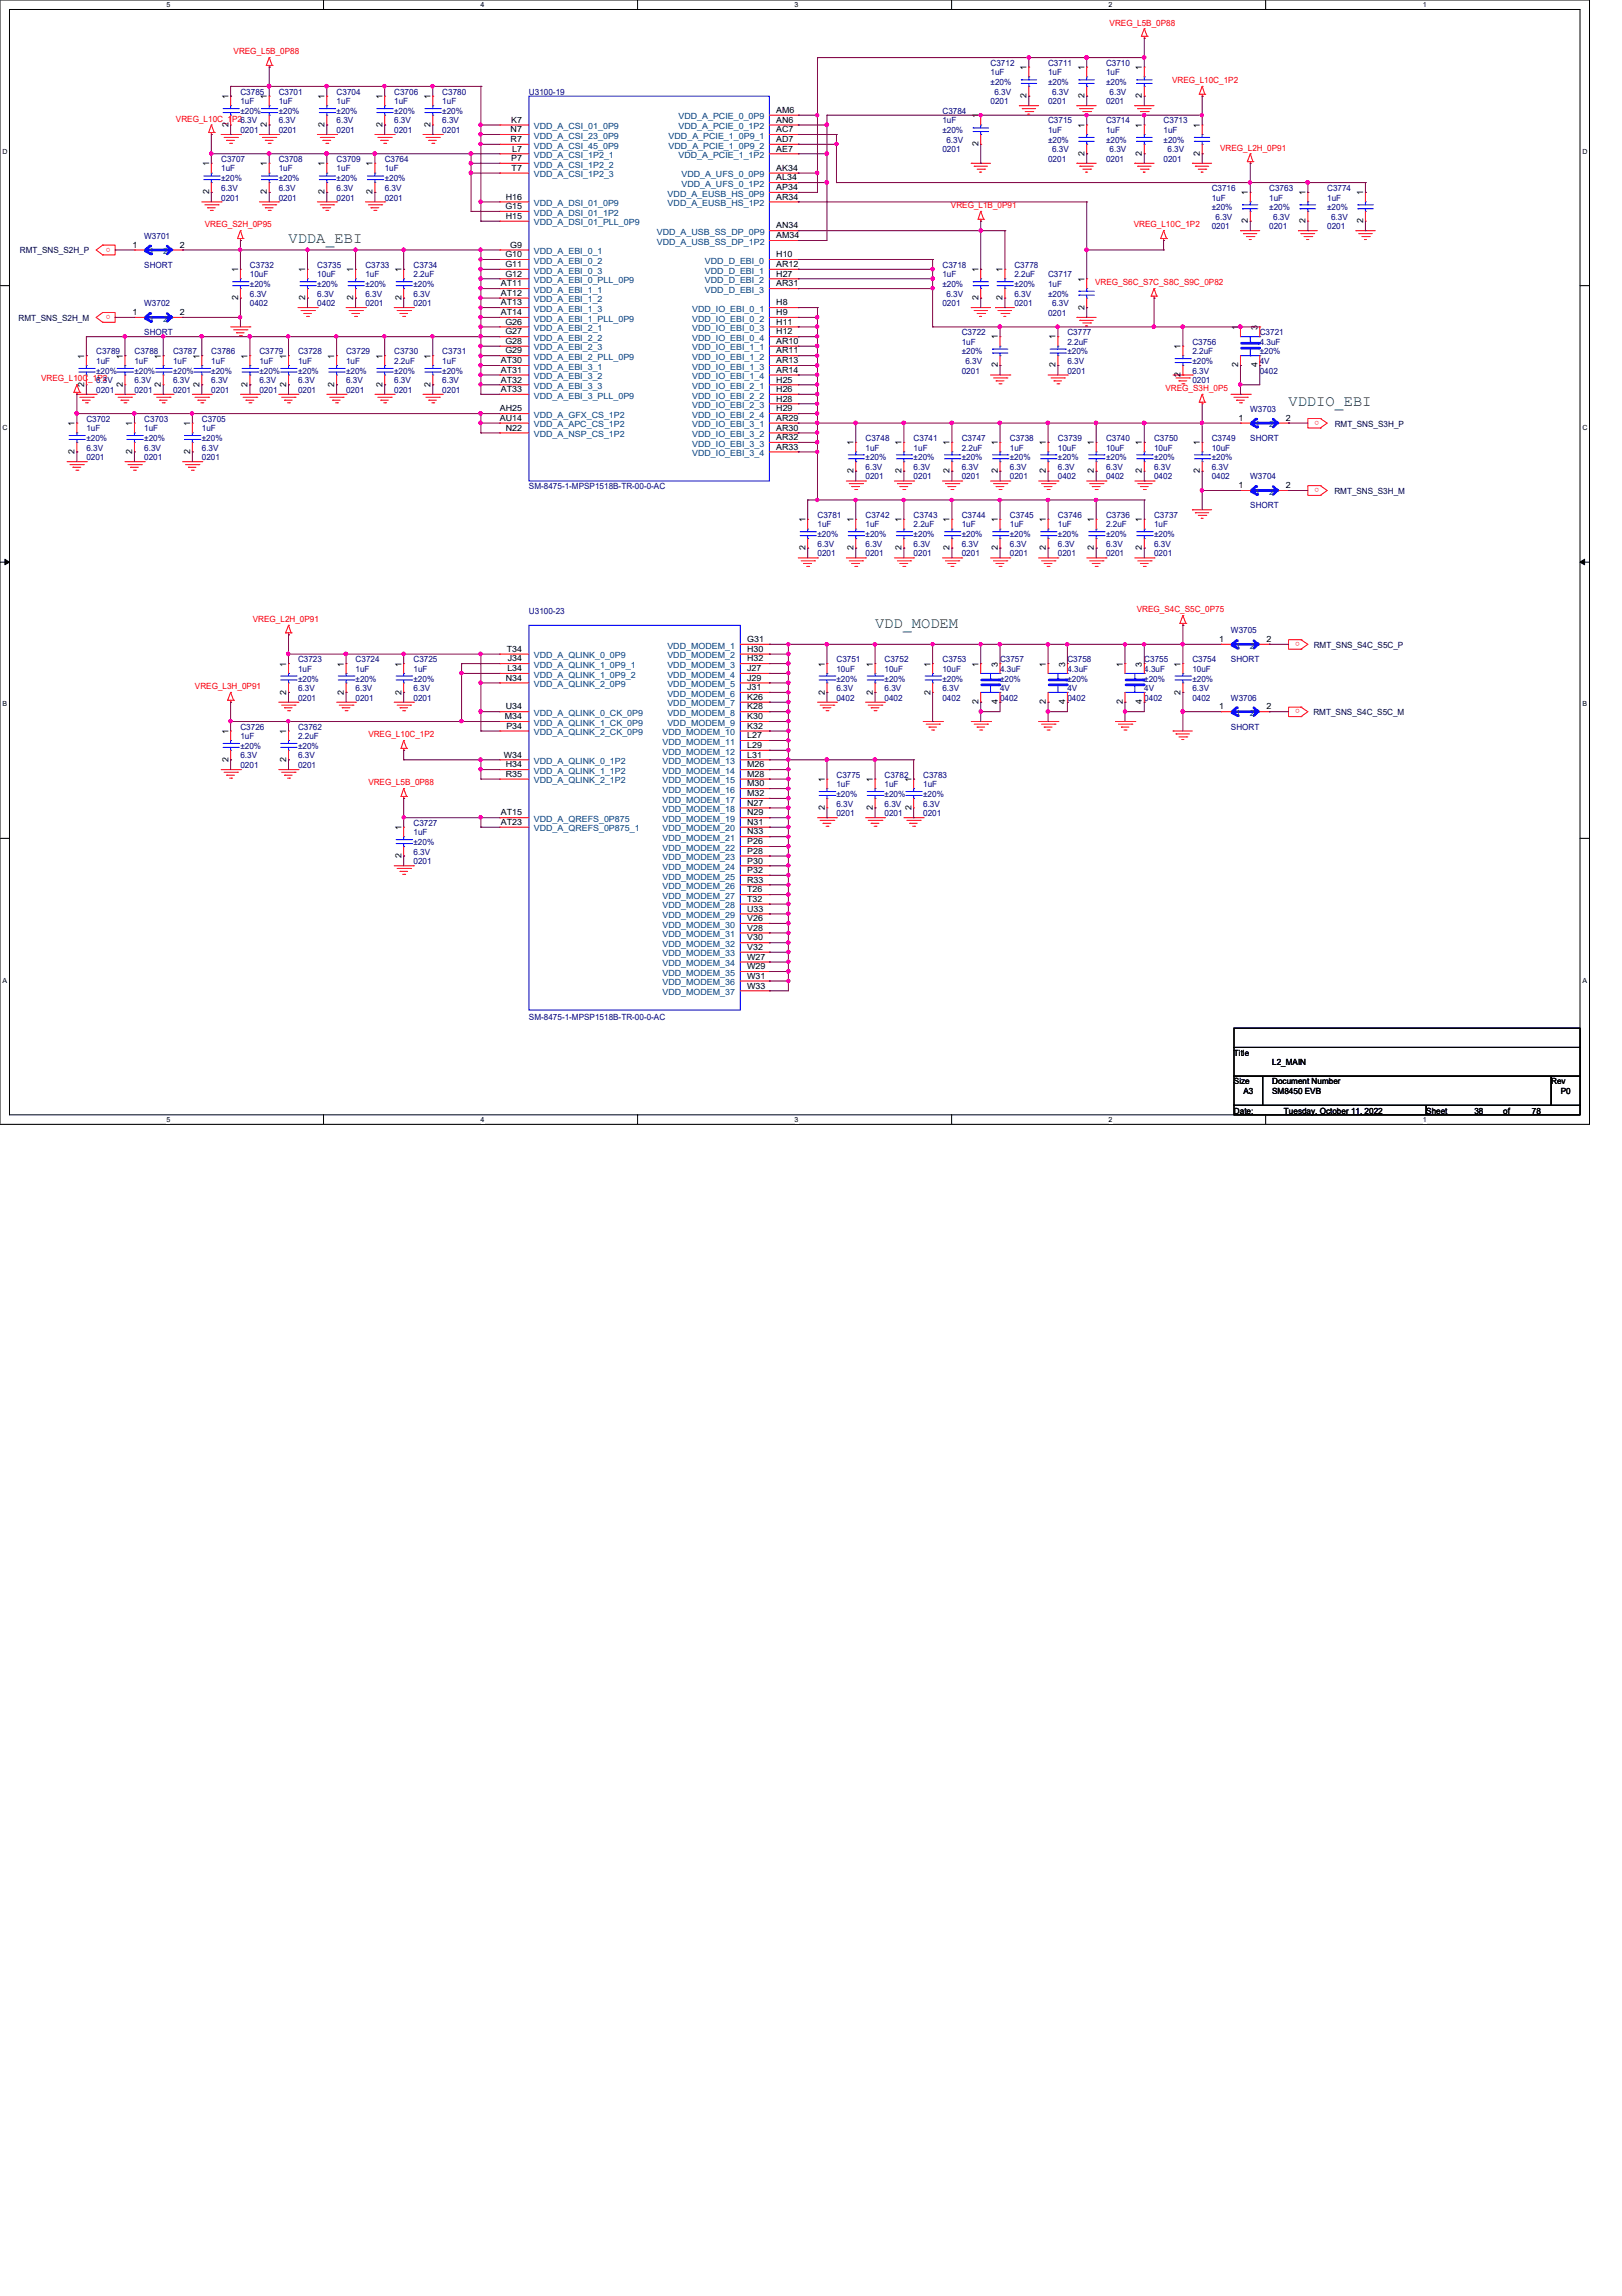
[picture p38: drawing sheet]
<svg xmlns="http://www.w3.org/2000/svg" width="210mm" height="297mm" viewBox="0 0 210 297" stroke-linecap="round" stroke-linejoin="round" font-family="sans-serif">
<defs><g id="words">
<g font-size="2" fill="#008000">
<text x="37.3" y="31.4">VDDA_EBI</text>
<text x="166.8" y="52.6">VDDIO_EBI</text>
<text x="113.2" y="81.2">VDD_MODEM</text>
</g>
<g font-size="1.1" fill="#f00">
<text x="143.6" y="3.3">VREG_L5B_0P88</text>
<text x="30.2" y="7">VREG_L5B_0P88</text>
<text x="151.7" y="10.8">VREG_L10C_1P2</text>
<text x="22.8" y="15.7">VREG_L10C_1P26.3V</text>
<text x="157.9" y="19.5">VREG_L2H_0P91</text>
<text x="26.5" y="29.4">VREG_S2H_0P95</text>
<text x="123.1" y="26.9">VREG_L1B_0P91</text>
<text x="146.7" y="29.4">VREG_L10C_1P2</text>
<text x="14.3" y="32" transform="rotate(-180 14.3 32)">o</text>
<text x="14.3" y="40.8" transform="rotate(-180 14.3 40.8)">o</text>
<text x="141.7" y="36.9">VREG_S6C_S7C_S8C_S9C_0P82</text>
<text x="5.3" y="49.3">VREG_L10C_1P2</text>
<text x="150.8" y="50.6">VREG_S3H_0P5</text>
<text x="170.7" y="54.4" transform="rotate(-180 170.7 54.4)">o</text>
<text x="170.7" y="63.2" transform="rotate(-180 170.7 63.2)">o</text>
<text x="32.7" y="80.4">VREG_L2H_0P91</text>
<text x="147.1" y="79.2">VREG_S4C_S5C_0P75</text>
<text x="168.2" y="83.1" transform="rotate(-180 168.2 83.1)">o</text>
<text x="25.2" y="89.2">VREG_L3H_0P91</text>
<text x="47.7" y="95.4">VREG_L10C_1P2</text>
<text x="168.2" y="91.8" transform="rotate(-180 168.2 91.8)">o</text>
<text x="47.7" y="101.6">VREG_L5B_0P88</text>
</g>
<g font-size="1.1" fill="#000080">
<text x="128.2" y="8.5">C3712</text>
<text x="128.2" y="9.7">1uF</text>
<text x="128.2" y="11">±20%</text>
<text x="135.6" y="8.5">C3711</text>
<text x="135.6" y="9.7">1uF</text>
<text x="135.6" y="11">±20%</text>
<text x="143.1" y="8.5">C3710</text>
<text x="143.1" y="9.7">1uF</text>
<text x="143.1" y="11">±20%</text>
<text x="31.1" y="12.2">C3785</text>
<text x="31.1" y="13.5">1uF</text>
<text x="31.1" y="17.2">0201</text>
<text x="31.1" y="14.7">±20%</text>
<text x="36.1" y="12.2">C3701</text>
<text x="36.1" y="13.5">1uF</text>
<text x="36.1" y="17.2">0201</text>
<text x="36.1" y="16">6.3V</text>
<text x="36.1" y="14.7">±20%</text>
<text x="43.6" y="12.2">C3704</text>
<text x="43.6" y="13.5">1uF</text>
<text x="43.6" y="17.2">0201</text>
<text x="43.6" y="16">6.3V</text>
<text x="43.6" y="14.7">±20%</text>
<text x="51" y="12.2">C3706</text>
<text x="51" y="13.5">1uF</text>
<text x="51" y="17.2">0201</text>
<text x="51" y="16">6.3V</text>
<text x="51" y="14.7">±20%</text>
<text x="57.2" y="12.2">C3780</text>
<text x="57.2" y="13.5">1uF</text>
<text x="57.2" y="17.2">0201</text>
<text x="57.2" y="16">6.3V</text>
<text x="57.2" y="14.7">±20%</text>
<text x="68.5" y="12.2">U3100-19</text>
<text x="122" y="14.7">C3784</text>
<text x="122" y="16">1uF</text>
<text x="122" y="17.2">±20%</text>
<text x="128.2" y="13.5">0201</text>
<text x="128.7" y="12.2">6.3V</text>
<text x="135.6" y="16">C3715</text>
<text x="135.6" y="17.2">1uF</text>
<text x="135.6" y="13.5">0201</text>
<text x="136.1" y="12.2">6.3V</text>
<text x="143.1" y="16">C3714</text>
<text x="143.1" y="17.2">1uF</text>
<text x="143.1" y="13.5">0201</text>
<text x="143.6" y="12.2">6.3V</text>
<text x="150.6" y="16">C3713</text>
<text x="150.6" y="17.2">1uF</text>
<text x="28.6" y="21">C3707</text>
<text x="28.6" y="22.2">1uF</text>
<text x="28.6" y="23.5">±20%</text>
<text x="36.1" y="21">C3708</text>
<text x="36.1" y="22.2">1uF</text>
<text x="36.1" y="23.5">±20%</text>
<text x="43.6" y="21">C3709</text>
<text x="43.6" y="22.2">1uF</text>
<text x="43.6" y="23.5">±20%</text>
<text x="49.8" y="21">C3764</text>
<text x="49.8" y="22.2">1uF</text>
<text x="49.8" y="23.5">±20%</text>
<text x="122" y="19.7">0201</text>
<text x="122.5" y="18.5">6.3V</text>
<text x="135.6" y="21">0201</text>
<text x="135.6" y="18.5">±20%</text>
<text x="136.1" y="19.7">6.3V</text>
<text x="143.1" y="21">0201</text>
<text x="143.1" y="18.5">±20%</text>
<text x="143.6" y="19.7">6.3V</text>
<text x="150.6" y="21">0201</text>
<text x="150.6" y="18.5">±20%</text>
<text x="151.1" y="19.7">6.3V</text>
<text x="28.6" y="26">0201</text>
<text x="28.6" y="24.7">6.3V</text>
<text x="36.1" y="26">0201</text>
<text x="36.1" y="24.7">6.3V</text>
<text x="43.6" y="26">0201</text>
<text x="43.6" y="24.7">6.3V</text>
<text x="49.8" y="26">0201</text>
<text x="49.8" y="24.7">6.3V</text>
<text x="156.8" y="24.7">C3716</text>
<text x="156.8" y="26">1uF</text>
<text x="156.8" y="29.7">0201</text>
<text x="156.8" y="27.2">±20%</text>
<text x="157.3" y="28.4">6.3V</text>
<text x="164.3" y="24.7">C3763</text>
<text x="164.3" y="26">1uF</text>
<text x="164.3" y="29.7">0201</text>
<text x="164.3" y="27.2">±20%</text>
<text x="164.8" y="28.4">6.3V</text>
<text x="171.7" y="24.7">C3774</text>
<text x="171.7" y="26">1uF</text>
<text x="171.7" y="29.7">0201</text>
<text x="171.7" y="27.2">±20%</text>
<text x="172.3" y="28.4">6.3V</text>
<text x="18.7" y="30.9">W3701</text>
<text x="18.7" y="34.6">SHORT</text>
<text x="32.3" y="34.6">C3732</text>
<text x="32.3" y="35.9">10uF</text>
<text x="41.1" y="34.6">C3735</text>
<text x="41.1" y="35.9">10uF</text>
<text x="47.3" y="34.6">C3733</text>
<text x="47.3" y="35.9">1uF</text>
<text x="53.5" y="34.6">C3734</text>
<text x="53.5" y="35.9">2.2uF</text>
<text x="122" y="34.6">C3718</text>
<text x="122" y="35.9">1uF</text>
<text x="131.3" y="34.6">C3778</text>
<text x="131.3" y="35.9">2.2uF</text>
<text x="135.6" y="35.9">C3717</text>
<text x="18.7" y="39.6">W3702</text>
<text x="32.3" y="39.6">0402</text>
<text x="32.3" y="38.4">6.3V</text>
<text x="32.3" y="37.1">±20%</text>
<text x="41.1" y="39.6">0402</text>
<text x="41.1" y="38.4">6.3V</text>
<text x="41.1" y="37.1">±20%</text>
<text x="47.3" y="39.6">0201</text>
<text x="47.3" y="38.4">6.3V</text>
<text x="47.3" y="37.1">±20%</text>
<text x="53.5" y="39.6">0201</text>
<text x="53.5" y="38.4">6.3V</text>
<text x="53.5" y="37.1">±20%</text>
<text x="122" y="39.6">0201</text>
<text x="122" y="37.1">±20%</text>
<text x="122.5" y="38.4">6.3V</text>
<text x="131.3" y="39.6">0201</text>
<text x="131.3" y="38.4">6.3V</text>
<text x="131.3" y="37.1">±20%</text>
<text x="135.6" y="37.1">1uF</text>
<text x="135.6" y="40.9">0201</text>
<text x="135.6" y="38.4">±20%</text>
<text x="136.1" y="39.6">6.3V</text>
<text x="12.4" y="45.8">C3789</text>
<text x="12.4" y="47.1">1uF</text>
<text x="17.4" y="45.8">C3788</text>
<text x="17.4" y="47.1">1uF</text>
<text x="18.7" y="43.3">SHORT</text>
<text x="22.4" y="45.8">C3787</text>
<text x="22.4" y="47.1">1uF</text>
<text x="27.3" y="45.8">C3786</text>
<text x="27.3" y="47.1">1uF</text>
<text x="33.6" y="45.8">C3779</text>
<text x="33.6" y="47.1">1uF</text>
<text x="38.6" y="45.8">C3728</text>
<text x="38.6" y="47.1">1uF</text>
<text x="44.8" y="45.8">C3729</text>
<text x="44.8" y="47.1">1uF</text>
<text x="51" y="45.8">C3730</text>
<text x="51" y="47.1">2.2uF</text>
<text x="57.2" y="45.8">C3731</text>
<text x="57.2" y="47.1">1uF</text>
<text x="124.5" y="43.3">C3722</text>
<text x="124.5" y="44.6">1uF</text>
<text x="124.5" y="45.8">±20%</text>
<text x="124.9" y="47.1">6.3V</text>
<text x="138.1" y="43.3">C3777</text>
<text x="138.1" y="44.6">2.2uF</text>
<text x="138.1" y="47.1">6.3V</text>
<text x="138.1" y="45.8">±20%</text>
<text x="154.3" y="44.6">C3756</text>
<text x="154.3" y="45.8">2.2uF</text>
<text x="154.3" y="47.1">±20%</text>
<text x="163" y="43.3">C3721</text>
<text x="163" y="44.6">4.3uF</text>
<text x="163" y="47.1">4V</text>
<text x="163" y="45.8">±20%</text>
<text x="12.4" y="50.8">0201</text>
<text x="12.4" y="49.6">6.3V</text>
<text x="12.4" y="48.3">±20%</text>
<text x="17.4" y="50.8">0201</text>
<text x="17.4" y="49.6">6.3V</text>
<text x="17.4" y="48.3">±20%</text>
<text x="22.4" y="50.8">0201</text>
<text x="22.4" y="49.6">6.3V</text>
<text x="22.4" y="48.3">±20%</text>
<text x="27.3" y="50.8">0201</text>
<text x="27.3" y="49.6">6.3V</text>
<text x="27.3" y="48.3">±20%</text>
<text x="33.6" y="50.8">0201</text>
<text x="33.6" y="49.6">6.3V</text>
<text x="33.6" y="48.3">±20%</text>
<text x="38.6" y="50.8">0201</text>
<text x="38.6" y="49.6">6.3V</text>
<text x="38.6" y="48.3">±20%</text>
<text x="44.8" y="50.8">0201</text>
<text x="44.8" y="49.6">6.3V</text>
<text x="44.8" y="48.3">±20%</text>
<text x="51" y="50.8">0201</text>
<text x="51" y="49.6">6.3V</text>
<text x="51" y="48.3">±20%</text>
<text x="57.2" y="50.8">0201</text>
<text x="57.2" y="49.6">6.3V</text>
<text x="57.2" y="48.3">±20%</text>
<text x="124.5" y="48.3">0201</text>
<text x="138.1" y="48.3">0201</text>
<text x="154.3" y="49.6">0201</text>
<text x="154.3" y="48.3">6.3V</text>
<text x="161.8" y="53.3">W3703</text>
<text x="163" y="48.3">0402</text>
<text x="11.2" y="54.6">C3702</text>
<text x="11.2" y="55.8">1uF</text>
<text x="11.2" y="59.5">0201</text>
<text x="11.2" y="58.3">6.3V</text>
<text x="11.2" y="57.1">±20%</text>
<text x="18.7" y="54.6">C3703</text>
<text x="18.7" y="55.8">1uF</text>
<text x="18.7" y="59.5">0201</text>
<text x="18.7" y="58.3">6.3V</text>
<text x="18.7" y="57.1">±20%</text>
<text x="26.1" y="54.6">C3705</text>
<text x="26.1" y="55.8">1uF</text>
<text x="26.1" y="59.5">0201</text>
<text x="26.1" y="58.3">6.3V</text>
<text x="26.1" y="57.1">±20%</text>
<text x="112" y="57.1">C3748</text>
<text x="112" y="58.3">1uF</text>
<text x="112" y="59.5">±20%</text>
<text x="118.2" y="57.1">C3741</text>
<text x="118.2" y="58.3">1uF</text>
<text x="118.2" y="59.5">±20%</text>
<text x="124.5" y="57.1">C3747</text>
<text x="124.5" y="58.3">2.2uF</text>
<text x="124.5" y="59.5">±20%</text>
<text x="130.7" y="57.1">C3738</text>
<text x="130.7" y="58.3">1uF</text>
<text x="130.7" y="59.5">±20%</text>
<text x="136.9" y="57.1">C3739</text>
<text x="136.9" y="58.3">10uF</text>
<text x="136.9" y="59.5">±20%</text>
<text x="143.1" y="57.1">C3740</text>
<text x="143.1" y="58.3">10uF</text>
<text x="143.1" y="59.5">±20%</text>
<text x="149.4" y="57.1">C3750</text>
<text x="149.4" y="58.3">10uF</text>
<text x="149.4" y="59.5">±20%</text>
<text x="156.8" y="57.1">C3749</text>
<text x="156.8" y="58.3">10uF</text>
<text x="156.8" y="59.5">±20%</text>
<text x="161.8" y="57.1">SHORT</text>
<text x="68.5" y="63.3">SM-8475-1-MPSP1518B-TR-00-0-AC</text>
<text x="112" y="62">0201</text>
<text x="112" y="60.8">6.3V</text>
<text x="118.2" y="62">0201</text>
<text x="118.2" y="60.8">6.3V</text>
<text x="124.5" y="62">0201</text>
<text x="124.5" y="60.8">6.3V</text>
<text x="130.7" y="62">0201</text>
<text x="130.7" y="60.8">6.3V</text>
<text x="136.9" y="62">0402</text>
<text x="136.9" y="60.8">6.3V</text>
<text x="143.1" y="62">0402</text>
<text x="143.1" y="60.8">6.3V</text>
<text x="149.4" y="62">0402</text>
<text x="149.4" y="60.8">6.3V</text>
<text x="156.8" y="62">0402</text>
<text x="156.8" y="60.8">6.3V</text>
<text x="161.8" y="62">W3704</text>
<text x="161.8" y="65.7">SHORT</text>
<text x="105.8" y="67">C3781</text>
<text x="105.8" y="68.2">1uF</text>
<text x="105.8" y="72">0201</text>
<text x="105.8" y="70.7">6.3V</text>
<text x="105.8" y="69.5">±20%</text>
<text x="112" y="67">C3742</text>
<text x="112" y="68.2">1uF</text>
<text x="112" y="72">0201</text>
<text x="112" y="70.7">6.3V</text>
<text x="112" y="69.5">±20%</text>
<text x="118.2" y="67">C3743</text>
<text x="118.2" y="68.2">2.2uF</text>
<text x="118.2" y="72">0201</text>
<text x="118.2" y="70.7">6.3V</text>
<text x="118.2" y="69.5">±20%</text>
<text x="124.5" y="67">C3744</text>
<text x="124.5" y="68.2">1uF</text>
<text x="124.5" y="72">0201</text>
<text x="124.5" y="70.7">6.3V</text>
<text x="124.5" y="69.5">±20%</text>
<text x="130.7" y="67">C3745</text>
<text x="130.7" y="68.2">1uF</text>
<text x="130.7" y="72">0201</text>
<text x="130.7" y="70.7">6.3V</text>
<text x="130.7" y="69.5">±20%</text>
<text x="136.9" y="67">C3746</text>
<text x="136.9" y="68.2">1uF</text>
<text x="136.9" y="72">0201</text>
<text x="136.9" y="70.7">6.3V</text>
<text x="136.9" y="69.5">±20%</text>
<text x="143.1" y="67">C3736</text>
<text x="143.1" y="68.2">2.2uF</text>
<text x="143.1" y="72">0201</text>
<text x="143.1" y="70.7">6.3V</text>
<text x="143.1" y="69.5">±20%</text>
<text x="149.4" y="67">C3737</text>
<text x="149.4" y="68.2">1uF</text>
<text x="149.4" y="72">0201</text>
<text x="149.4" y="70.7">6.3V</text>
<text x="149.4" y="69.5">±20%</text>
<text x="68.5" y="79.5">U3100-23</text>
<text x="159.3" y="82">W3705</text>
<text x="38.6" y="85.7">C3723</text>
<text x="38.6" y="86.9">1uF</text>
<text x="38.6" y="89.4">6.3V</text>
<text x="38.6" y="88.2">±20%</text>
<text x="46" y="85.7">C3724</text>
<text x="46" y="86.9">1uF</text>
<text x="46" y="89.4">6.3V</text>
<text x="46" y="88.2">±20%</text>
<text x="53.5" y="85.7">C3725</text>
<text x="53.5" y="86.9">1uF</text>
<text x="53.5" y="89.4">6.3V</text>
<text x="53.5" y="88.2">±20%</text>
<text x="108.2" y="85.7">C3751</text>
<text x="108.2" y="86.9">10uF</text>
<text x="108.2" y="89.4">6.3V</text>
<text x="108.2" y="88.2">±20%</text>
<text x="114.5" y="85.7">C3752</text>
<text x="114.5" y="86.9">10uF</text>
<text x="114.5" y="89.4">6.3V</text>
<text x="114.5" y="88.2">±20%</text>
<text x="122" y="85.7">C3753</text>
<text x="122" y="86.9">10uF</text>
<text x="122" y="89.4">6.3V</text>
<text x="122" y="88.2">±20%</text>
<text x="129.4" y="85.7">C3757</text>
<text x="129.4" y="86.9">4.3uF</text>
<text x="129.4" y="89.4">4V</text>
<text x="129.4" y="88.2">±20%</text>
<text x="138.1" y="85.7">C3758</text>
<text x="138.1" y="86.9">4.3uF</text>
<text x="138.1" y="89.4">4V</text>
<text x="138.1" y="88.2">±20%</text>
<text x="148.1" y="85.7">C3755</text>
<text x="148.1" y="86.9">4.3uF</text>
<text x="148.1" y="89.4">4V</text>
<text x="148.1" y="88.2">±20%</text>
<text x="154.3" y="85.7">C3754</text>
<text x="154.3" y="86.9">10uF</text>
<text x="154.3" y="89.4">6.3V</text>
<text x="154.3" y="88.2">±20%</text>
<text x="159.3" y="85.7">SHORT</text>
<text x="31.1" y="94.4">C3726</text>
<text x="31.1" y="95.6">1uF</text>
<text x="38.6" y="94.4">C3762</text>
<text x="38.6" y="95.6">2.2uF</text>
<text x="38.6" y="90.6">0201</text>
<text x="46" y="90.6">0201</text>
<text x="53.5" y="90.6">0201</text>
<text x="108.2" y="90.6">0402</text>
<text x="114.5" y="90.6">0402</text>
<text x="122" y="90.6">0402</text>
<text x="129.4" y="90.6">0402</text>
<text x="138.1" y="90.6">0402</text>
<text x="148.1" y="90.6">0402</text>
<text x="154.3" y="90.6">0402</text>
<text x="159.3" y="90.6">W3706</text>
<text x="159.3" y="94.4">SHORT</text>
<text x="31.1" y="99.4">0201</text>
<text x="31.1" y="98.1">6.3V</text>
<text x="31.1" y="96.9">±20%</text>
<text x="38.6" y="99.4">0201</text>
<text x="38.6" y="98.1">6.3V</text>
<text x="38.6" y="96.9">±20%</text>
<text x="108.2" y="100.6">C3775</text>
<text x="108.2" y="101.9">1uF</text>
<text x="114.5" y="100.6">C3782</text>
<text x="114.5" y="101.9">1uF</text>
<text x="119.5" y="100.6">C3783</text>
<text x="119.5" y="101.9">1uF</text>
<text x="53.5" y="106.8">C3727</text>
<text x="108.2" y="105.6">0201</text>
<text x="108.2" y="104.4">6.3V</text>
<text x="108.2" y="103.1">±20%</text>
<text x="114.5" y="105.6">0201</text>
<text x="114.5" y="104.4">6.3V</text>
<text x="114.5" y="103.1">±20%</text>
<text x="119.5" y="105.6">0201</text>
<text x="119.5" y="104.4">6.3V</text>
<text x="119.5" y="103.1">±20%</text>
<text x="53.5" y="108.1">1uF</text>
<text x="53.5" y="111.8">0201</text>
<text x="53.5" y="110.6">6.3V</text>
<text x="53.5" y="109.3">±20%</text>
<text x="68.5" y="132">SM-8475-1-MPSP1518B-TR-00-0-AC</text>
</g>
<g font-size="1.1">
<text x="132.8" y="9.1" transform="rotate(-90 132.8 9.1)">1</text>
<text x="140.3" y="9.1" transform="rotate(-90 140.3 9.1)">1</text>
<text x="147.8" y="9.1" transform="rotate(-90 147.8 9.1)">1</text>
<text x="29.5" y="16.4" transform="rotate(-90 29.5 16.4)">2</text>
<text x="29.5" y="12.8" transform="rotate(-90 29.5 12.8)">1</text>
<text x="34.5" y="16.4" transform="rotate(-90 34.5 16.4)">2</text>
<text x="34.5" y="12.8" transform="rotate(-90 34.5 12.8)">1</text>
<text x="42" y="16.4" transform="rotate(-90 42 16.4)">2</text>
<text x="42" y="12.8" transform="rotate(-90 42 12.8)">1</text>
<text x="49.5" y="16.4" transform="rotate(-90 49.5 16.4)">2</text>
<text x="49.5" y="12.8" transform="rotate(-90 49.5 12.8)">1</text>
<text x="55.7" y="16.4" transform="rotate(-90 55.7 16.4)">2</text>
<text x="55.7" y="12.8" transform="rotate(-90 55.7 12.8)">1</text>
<text x="66.1" y="17.1">N7</text>
<text x="66.2" y="15.9">K7</text>
<text x="100.5" y="17.1">AC7</text>
<text x="100.5" y="14.6">AM6</text>
<text x="100.5" y="15.9">AN6</text>
<text x="126.6" y="15.3" transform="rotate(-90 126.6 15.3)">1</text>
<text x="132.8" y="12.7" transform="rotate(-90 132.8 12.7)">2</text>
<text x="140.3" y="16.5" transform="rotate(-90 140.3 16.5)">1</text>
<text x="140.3" y="12.7" transform="rotate(-90 140.3 12.7)">2</text>
<text x="147.8" y="16.5" transform="rotate(-90 147.8 16.5)">1</text>
<text x="147.8" y="12.7" transform="rotate(-90 147.8 12.7)">2</text>
<text x="155.3" y="16.5" transform="rotate(-90 155.3 16.5)">1</text>
<text x="27.1" y="21.5" transform="rotate(-90 27.1 21.5)">1</text>
<text x="34.5" y="21.5" transform="rotate(-90 34.5 21.5)">1</text>
<text x="42" y="21.5" transform="rotate(-90 42 21.5)">1</text>
<text x="48.2" y="21.5" transform="rotate(-90 48.2 21.5)">1</text>
<text x="66.1" y="18.4">R7</text>
<text x="66.2" y="20.8">P7</text>
<text x="66.2" y="22.1">T7</text>
<text x="66.3" y="19.6">L7</text>
<text x="100.5" y="18.4">AD7</text>
<text x="100.5" y="22.1">AK34</text>
<text x="100.5" y="23.3">AL34</text>
<text x="100.5" y="19.6">AE7</text>
<text x="126.6" y="18.9" transform="rotate(-90 126.6 18.9)">2</text>
<text x="140.3" y="20.2" transform="rotate(-90 140.3 20.2)">2</text>
<text x="147.8" y="20.2" transform="rotate(-90 147.8 20.2)">2</text>
<text x="155.3" y="20.2" transform="rotate(-90 155.3 20.2)">2</text>
<text x="27.1" y="25.1" transform="rotate(-90 27.1 25.1)">2</text>
<text x="34.5" y="25.1" transform="rotate(-90 34.5 25.1)">2</text>
<text x="42" y="25.1" transform="rotate(-90 42 25.1)">2</text>
<text x="48.2" y="25.1" transform="rotate(-90 48.2 25.1)">2</text>
<text x="65.4" y="27.1">G15</text>
<text x="65.4" y="25.8">H16</text>
<text x="65.4" y="28.3">H15</text>
<text x="100.5" y="29.5">AN34</text>
<text x="100.5" y="24.6">AP34</text>
<text x="100.5" y="25.8">AR34</text>
<text x="161.5" y="28.9" transform="rotate(-90 161.5 28.9)">2</text>
<text x="161.5" y="25.2" transform="rotate(-90 161.5 25.2)">1</text>
<text x="169" y="28.9" transform="rotate(-90 169 28.9)">2</text>
<text x="169" y="25.2" transform="rotate(-90 169 25.2)">1</text>
<text x="176.4" y="28.9" transform="rotate(-90 176.4 28.9)">2</text>
<text x="176.4" y="25.2" transform="rotate(-90 176.4 25.2)">1</text>
<text x="17.1" y="32">1</text>
<text x="23.3" y="32">2</text>
<text x="30.8" y="35.2" transform="rotate(-90 30.8 35.2)">1</text>
<text x="39.5" y="35.2" transform="rotate(-90 39.5 35.2)">1</text>
<text x="45.7" y="35.2" transform="rotate(-90 45.7 35.2)">1</text>
<text x="51.9" y="35.2" transform="rotate(-90 51.9 35.2)">1</text>
<text x="65.4" y="33.3">G10</text>
<text x="65.4" y="34.5">G11</text>
<text x="65.4" y="35.8">G12</text>
<text x="66" y="32">G9</text>
<text x="100.5" y="30.8">AM34</text>
<text x="100.5" y="33.3">H10</text>
<text x="100.5" y="34.5">AR12</text>
<text x="100.5" y="35.8">H27</text>
<text x="126.6" y="35.2" transform="rotate(-90 126.6 35.2)">1</text>
<text x="129.8" y="35.2" transform="rotate(-90 129.8 35.2)">1</text>
<text x="17.1" y="40.8">1</text>
<text x="23.3" y="40.8">2</text>
<text x="30.8" y="38.9" transform="rotate(-90 30.8 38.9)">2</text>
<text x="39.5" y="38.9" transform="rotate(-90 39.5 38.9)">2</text>
<text x="45.7" y="38.9" transform="rotate(-90 45.7 38.9)">2</text>
<text x="51.9" y="38.9" transform="rotate(-90 51.9 38.9)">2</text>
<text x="64.8" y="37">AT11</text>
<text x="64.8" y="38.3">AT12</text>
<text x="64.8" y="39.5">AT13</text>
<text x="64.8" y="40.8">AT14</text>
<text x="65.4" y="42">G26</text>
<text x="100.5" y="39.5">H8</text>
<text x="100.5" y="40.8">H9</text>
<text x="100.5" y="42">H11</text>
<text x="100.5" y="37">AR31</text>
<text x="126.6" y="38.9" transform="rotate(-90 126.6 38.9)">2</text>
<text x="129.8" y="38.9" transform="rotate(-90 129.8 38.9)">2</text>
<text x="140.3" y="40.1" transform="rotate(-90 140.3 40.1)">2</text>
<text x="140.3" y="36.4" transform="rotate(-90 140.3 36.4)">1</text>
<text x="10.9" y="46.4" transform="rotate(-90 10.9 46.4)">1</text>
<text x="15.9" y="46.4" transform="rotate(-90 15.9 46.4)">1</text>
<text x="20.8" y="46.4" transform="rotate(-90 20.8 46.4)">1</text>
<text x="25.8" y="46.4" transform="rotate(-90 25.8 46.4)">1</text>
<text x="32" y="46.4" transform="rotate(-90 32 46.4)">1</text>
<text x="37" y="46.4" transform="rotate(-90 37 46.4)">1</text>
<text x="43.3" y="46.4" transform="rotate(-90 43.3 46.4)">1</text>
<text x="49.5" y="46.4" transform="rotate(-90 49.5 46.4)">1</text>
<text x="55.7" y="46.4" transform="rotate(-90 55.7 46.4)">1</text>
<text x="64.8" y="47">AT30</text>
<text x="65.4" y="43.3">G27</text>
<text x="65.4" y="44.5">G28</text>
<text x="65.4" y="45.7">G29</text>
<text x="100.5" y="43.3">H12</text>
<text x="100.5" y="44.5">AR10</text>
<text x="100.5" y="45.7">AR11</text>
<text x="100.5" y="47">AR13</text>
<text x="129.1" y="47.5" transform="rotate(-90 129.1 47.5)">2</text>
<text x="129.1" y="43.9" transform="rotate(-90 129.1 43.9)">1</text>
<text x="136.6" y="47.5" transform="rotate(-90 136.6 47.5)">2</text>
<text x="136.6" y="43.9" transform="rotate(-90 136.6 43.9)">1</text>
<text x="152.8" y="45.1" transform="rotate(-90 152.8 45.1)">1</text>
<text x="160.2" y="47.5" transform="rotate(-90 160.2 47.5)">2</text>
<text x="160.2" y="42.7" transform="rotate(-90 160.2 42.7)">1</text>
<text x="162.7" y="47.5" transform="rotate(-90 162.7 47.5)">4</text>
<text x="162.7" y="42.7" transform="rotate(-90 162.7 42.7)">3</text>
<text x="10.9" y="50" transform="rotate(-90 10.9 50)">2</text>
<text x="15.9" y="50" transform="rotate(-90 15.9 50)">2</text>
<text x="20.8" y="50" transform="rotate(-90 20.8 50)">2</text>
<text x="25.8" y="50" transform="rotate(-90 25.8 50)">2</text>
<text x="32" y="50" transform="rotate(-90 32 50)">2</text>
<text x="37" y="50" transform="rotate(-90 37 50)">2</text>
<text x="43.3" y="50" transform="rotate(-90 43.3 50)">2</text>
<text x="49.5" y="50" transform="rotate(-90 49.5 50)">2</text>
<text x="55.7" y="50" transform="rotate(-90 55.7 50)">2</text>
<text x="64.7" y="53.2">AH25</text>
<text x="64.8" y="48.2">AT31</text>
<text x="64.8" y="49.5">AT32</text>
<text x="64.8" y="50.7">AT33</text>
<text x="100.5" y="48.2">AR14</text>
<text x="100.5" y="49.5">H25</text>
<text x="100.5" y="50.7">H26</text>
<text x="100.5" y="51.9">H28</text>
<text x="100.5" y="53.2">H29</text>
<text x="152.8" y="48.8" transform="rotate(-90 152.8 48.8)">2</text>
<text x="9.7" y="58.8" transform="rotate(-90 9.7 58.8)">2</text>
<text x="9.7" y="55.1" transform="rotate(-90 9.7 55.1)">1</text>
<text x="17.1" y="58.8" transform="rotate(-90 17.1 58.8)">2</text>
<text x="17.1" y="55.1" transform="rotate(-90 17.1 55.1)">1</text>
<text x="24.6" y="58.8" transform="rotate(-90 24.6 58.8)">2</text>
<text x="24.6" y="55.1" transform="rotate(-90 24.6 55.1)">1</text>
<text x="64.7" y="54.4">AU14</text>
<text x="65.4" y="55.7">N22</text>
<text x="100.5" y="54.4">AR29</text>
<text x="100.5" y="55.7">AR30</text>
<text x="100.5" y="56.9">AR32</text>
<text x="100.5" y="58.2">AR33</text>
<text x="110.4" y="57.6" transform="rotate(-90 110.4 57.6)">1</text>
<text x="116.7" y="57.6" transform="rotate(-90 116.7 57.6)">1</text>
<text x="122.9" y="57.6" transform="rotate(-90 122.9 57.6)">1</text>
<text x="129.1" y="57.6" transform="rotate(-90 129.1 57.6)">1</text>
<text x="135.3" y="57.6" transform="rotate(-90 135.3 57.6)">1</text>
<text x="141.6" y="57.6" transform="rotate(-90 141.6 57.6)">1</text>
<text x="147.8" y="57.6" transform="rotate(-90 147.8 57.6)">1</text>
<text x="155.3" y="57.6" transform="rotate(-90 155.3 57.6)">1</text>
<text x="160.3" y="54.4">1</text>
<text x="166.4" y="54.4">2</text>
<text x="110.4" y="61.3" transform="rotate(-90 110.4 61.3)">2</text>
<text x="116.7" y="61.3" transform="rotate(-90 116.7 61.3)">2</text>
<text x="122.9" y="61.3" transform="rotate(-90 122.9 61.3)">2</text>
<text x="129.1" y="61.3" transform="rotate(-90 129.1 61.3)">2</text>
<text x="135.3" y="61.3" transform="rotate(-90 135.3 61.3)">2</text>
<text x="141.6" y="61.3" transform="rotate(-90 141.6 61.3)">2</text>
<text x="147.8" y="61.3" transform="rotate(-90 147.8 61.3)">2</text>
<text x="155.3" y="61.3" transform="rotate(-90 155.3 61.3)">2</text>
<text x="160.3" y="63.2">1</text>
<text x="166.4" y="63.2">2</text>
<text x="104.2" y="71.2" transform="rotate(-90 104.2 71.2)">2</text>
<text x="104.2" y="67.6" transform="rotate(-90 104.2 67.6)">1</text>
<text x="110.4" y="71.2" transform="rotate(-90 110.4 71.2)">2</text>
<text x="110.4" y="67.6" transform="rotate(-90 110.4 67.6)">1</text>
<text x="116.7" y="71.2" transform="rotate(-90 116.7 71.2)">2</text>
<text x="116.7" y="67.6" transform="rotate(-90 116.7 67.6)">1</text>
<text x="122.9" y="71.2" transform="rotate(-90 122.9 71.2)">2</text>
<text x="122.9" y="67.6" transform="rotate(-90 122.9 67.6)">1</text>
<text x="129.1" y="71.2" transform="rotate(-90 129.1 71.2)">2</text>
<text x="129.1" y="67.6" transform="rotate(-90 129.1 67.6)">1</text>
<text x="135.3" y="71.2" transform="rotate(-90 135.3 71.2)">2</text>
<text x="135.3" y="67.6" transform="rotate(-90 135.3 67.6)">1</text>
<text x="141.6" y="71.2" transform="rotate(-90 141.6 71.2)">2</text>
<text x="141.6" y="67.6" transform="rotate(-90 141.6 67.6)">1</text>
<text x="147.8" y="71.2" transform="rotate(-90 147.8 71.2)">2</text>
<text x="147.8" y="67.6" transform="rotate(-90 147.8 67.6)">1</text>
<text x="96.7" y="83.1">G31</text>
<text x="157.8" y="83.1">1</text>
<text x="163.9" y="83.1">2</text>
<text x="37" y="89.9" transform="rotate(-90 37 89.9)">2</text>
<text x="37" y="86.2" transform="rotate(-90 37 86.2)">1</text>
<text x="44.5" y="89.9" transform="rotate(-90 44.5 89.9)">2</text>
<text x="44.5" y="86.2" transform="rotate(-90 44.5 86.2)">1</text>
<text x="51.9" y="89.9" transform="rotate(-90 51.9 89.9)">2</text>
<text x="51.9" y="86.2" transform="rotate(-90 51.9 86.2)">1</text>
<text x="65.4" y="88.1">N34</text>
<text x="65.6" y="84.3">T34</text>
<text x="65.7" y="86.8">L34</text>
<text x="65.7" y="85.6">J34</text>
<text x="96.7" y="84.3">H30</text>
<text x="96.7" y="85.6">H32</text>
<text x="96.7" y="86.8">J27</text>
<text x="96.7" y="88.1">J29</text>
<text x="96.7" y="89.3">J31</text>
<text x="106.7" y="89.9" transform="rotate(-90 106.7 89.9)">2</text>
<text x="106.7" y="86.2" transform="rotate(-90 106.7 86.2)">1</text>
<text x="112.9" y="89.9" transform="rotate(-90 112.9 89.9)">2</text>
<text x="112.9" y="86.2" transform="rotate(-90 112.9 86.2)">1</text>
<text x="120.4" y="89.9" transform="rotate(-90 120.4 89.9)">2</text>
<text x="120.4" y="86.2" transform="rotate(-90 120.4 86.2)">1</text>
<text x="126.6" y="86.2" transform="rotate(-90 126.6 86.2)">1</text>
<text x="129.1" y="86.2" transform="rotate(-90 129.1 86.2)">3</text>
<text x="135.3" y="86.2" transform="rotate(-90 135.3 86.2)">1</text>
<text x="137.8" y="86.2" transform="rotate(-90 137.8 86.2)">3</text>
<text x="145.3" y="86.2" transform="rotate(-90 145.3 86.2)">1</text>
<text x="147.8" y="86.2" transform="rotate(-90 147.8 86.2)">3</text>
<text x="152.8" y="89.9" transform="rotate(-90 152.8 89.9)">2</text>
<text x="152.8" y="86.2" transform="rotate(-90 152.8 86.2)">1</text>
<text x="29.5" y="94.9" transform="rotate(-90 29.5 94.9)">1</text>
<text x="37" y="94.9" transform="rotate(-90 37 94.9)">1</text>
<text x="65.3" y="93">M34</text>
<text x="65.4" y="91.8">U34</text>
<text x="65.5" y="94.3">P34</text>
<text x="96.7" y="94.3">K32</text>
<text x="96.7" y="95.5">L27</text>
<text x="96.7" y="90.6">K26</text>
<text x="96.7" y="91.8">K28</text>
<text x="96.7" y="93">K30</text>
<text x="126.6" y="91.1" transform="rotate(-90 126.6 91.1)">2</text>
<text x="129.1" y="91.1" transform="rotate(-90 129.1 91.1)">4</text>
<text x="135.3" y="91.1" transform="rotate(-90 135.3 91.1)">2</text>
<text x="137.8" y="91.1" transform="rotate(-90 137.8 91.1)">4</text>
<text x="145.3" y="91.1" transform="rotate(-90 145.3 91.1)">2</text>
<text x="147.8" y="91.1" transform="rotate(-90 147.8 91.1)">4</text>
<text x="157.8" y="91.8">1</text>
<text x="163.9" y="91.8">2</text>
<text x="29.5" y="98.6" transform="rotate(-90 29.5 98.6)">2</text>
<text x="37" y="98.6" transform="rotate(-90 37 98.6)">2</text>
<text x="65.2" y="98">W34</text>
<text x="65.4" y="99.3">H34</text>
<text x="65.4" y="100.5">R35</text>
<text x="96.7" y="96.8">L29</text>
<text x="96.7" y="98">L31</text>
<text x="96.7" y="99.3">M26</text>
<text x="96.7" y="100.5">M28</text>
<text x="96.7" y="101.7">M30</text>
<text x="106.7" y="101.1" transform="rotate(-90 106.7 101.1)">1</text>
<text x="112.9" y="101.1" transform="rotate(-90 112.9 101.1)">1</text>
<text x="117.9" y="101.1" transform="rotate(-90 117.9 101.1)">1</text>
<text x="51.9" y="107.4" transform="rotate(-90 51.9 107.4)">1</text>
<text x="64.8" y="105.5">AT15</text>
<text x="64.8" y="106.7">AT23</text>
<text x="96.7" y="103">M32</text>
<text x="96.7" y="104.2">N27</text>
<text x="96.7" y="105.5">N29</text>
<text x="96.7" y="106.7">N31</text>
<text x="96.7" y="107.9">N33</text>
<text x="106.7" y="104.8" transform="rotate(-90 106.7 104.8)">2</text>
<text x="112.9" y="104.8" transform="rotate(-90 112.9 104.8)">2</text>
<text x="117.9" y="104.8" transform="rotate(-90 117.9 104.8)">2</text>
<text x="51.9" y="111" transform="rotate(-90 51.9 111)">2</text>
<text x="96.7" y="109.2">P26</text>
<text x="96.7" y="110.4">P28</text>
<text x="96.7" y="111.7">P30</text>
<text x="96.7" y="112.9">P32</text>
<text x="96.7" y="114.2">R33</text>
<text x="96.7" y="115.4">T26</text>
<text x="96.7" y="116.7">T32</text>
<text x="96.7" y="117.9">U33</text>
<text x="96.7" y="119.2">V26</text>
<text x="96.7" y="120.4">V28</text>
<text x="96.7" y="121.7">V30</text>
<text x="96.7" y="122.9">V32</text>
<text x="96.7" y="124.2">W27</text>
<text x="96.7" y="125.4">W29</text>
<text x="96.7" y="126.6">W31</text>
<text x="96.7" y="127.9">W33</text>
<text x="159.7" y="136.6">Title</text>
<text x="164.6" y="137.8">L2_MAIN</text>
<text x="159.7" y="140.3">Size</text>
<text x="160.9" y="141.6">A3</text>
<text x="164.6" y="140.3">Document Number</text>
<text x="164.6" y="141.6">SM8450 EVB</text>
<text x="200.7" y="140.3">Rev</text>
<text x="202" y="141.6">P0</text>
<text x="159.7" y="144.1">Date:</text>
<text x="166.2" y="144.1">Tuesday, October 11, 2022</text>
<text x="184.6" y="144.1">Sheet</text>
<text x="190.8" y="144.1">38</text>
<text x="194.5" y="144.1">of</text>
<text x="198.2" y="144.1">78</text>
</g>
<g font-size="1.1" fill="#004080">
<text x="69.1" y="16.7">VDD_A_CSI_01_0P9</text>
<text x="69.1" y="17.9">VDD_A_CSI_23_0P9</text>
<text x="86.5" y="17.9">VDD_A_PCIE_1_0P9_1</text>
<text x="87.8" y="15.5">VDD_A_PCIE_0_0P9</text>
<text x="87.8" y="16.7">VDD_A_PCIE_0_1P2</text>
<text x="69.1" y="20.4">VDD_A_CSI_1P2_1</text>
<text x="69.1" y="21.7">VDD_A_CSI_1P2_2</text>
<text x="69.1" y="22.9">VDD_A_CSI_1P2_3</text>
<text x="69.1" y="19.2">VDD_A_CSI_45_0P9</text>
<text x="86.5" y="19.2">VDD_A_PCIE_1_0P9_2</text>
<text x="87.8" y="20.4">VDD_A_PCIE_1_1P2</text>
<text x="88.2" y="22.9">VDD_A_UFS_0_0P9</text>
<text x="69.1" y="26.7">VDD_A_DSI_01_0P9</text>
<text x="69.1" y="27.9">VDD_A_DSI_01_1P2</text>
<text x="69.1" y="29.2">VDD_A_DSI_01_PLL_0P9</text>
<text x="86.4" y="25.4">VDD_A_EUSB_HS_0P9</text>
<text x="86.4" y="26.7">VDD_A_EUSB_HS_1P2</text>
<text x="88.2" y="24.2">VDD_A_UFS_0_1P2</text>
<text x="19.3" y="32.9">1</text>
<text x="21.1" y="32.9">2</text>
<text x="69.1" y="32.9">VDD_A_EBI_0_1</text>
<text x="69.1" y="34.1">VDD_A_EBI_0_2</text>
<text x="69.1" y="35.4">VDD_A_EBI_0_3</text>
<text x="85" y="30.4">VDD_A_USB_SS_DP_0P9</text>
<text x="85" y="31.7">VDD_A_USB_SS_DP_1P2</text>
<text x="91.2" y="34.1">VDD_D_EBI_0</text>
<text x="91.2" y="35.4">VDD_D_EBI_1</text>
<text x="19.3" y="41.6">1</text>
<text x="21.1" y="41.6">2</text>
<text x="69.1" y="36.6">VDD_A_EBI_0_PLL_0P9</text>
<text x="69.1" y="37.9">VDD_A_EBI_1_1</text>
<text x="69.1" y="39.1">VDD_A_EBI_1_2</text>
<text x="69.1" y="40.3">VDD_A_EBI_1_3</text>
<text x="69.1" y="41.6">VDD_A_EBI_1_PLL_0P9</text>
<text x="89.6" y="40.3">VDD_IO_EBI_0_1</text>
<text x="89.6" y="41.6">VDD_IO_EBI_0_2</text>
<text x="91.2" y="36.6">VDD_D_EBI_2</text>
<text x="91.2" y="37.9">VDD_D_EBI_3</text>
<text x="69.1" y="42.8">VDD_A_EBI_2_1</text>
<text x="69.1" y="44.1">VDD_A_EBI_2_2</text>
<text x="69.1" y="45.3">VDD_A_EBI_2_3</text>
<text x="69.1" y="46.6">VDD_A_EBI_2_PLL_0P9</text>
<text x="69.1" y="47.8">VDD_A_EBI_3_1</text>
<text x="89.6" y="42.8">VDD_IO_EBI_0_3</text>
<text x="89.6" y="44.1">VDD_IO_EBI_0_4</text>
<text x="89.6" y="45.3">VDD_IO_EBI_1_1</text>
<text x="89.6" y="46.6">VDD_IO_EBI_1_2</text>
<text x="89.6" y="47.8">VDD_IO_EBI_1_3</text>
<text x="69.1" y="49.1">VDD_A_EBI_3_2</text>
<text x="69.1" y="50.3">VDD_A_EBI_3_3</text>
<text x="69.1" y="51.6">VDD_A_EBI_3_PLL_0P9</text>
<text x="89.6" y="49.1">VDD_IO_EBI_1_4</text>
<text x="89.6" y="50.3">VDD_IO_EBI_2_1</text>
<text x="89.6" y="51.6">VDD_IO_EBI_2_2</text>
<text x="89.6" y="52.8">VDD_IO_EBI_2_3</text>
<text x="69.1" y="55.3">VDD_A_APC_CS_1P2</text>
<text x="69.1" y="54.1">VDD_A_GFX_CS_1P2</text>
<text x="69.1" y="56.6">VDD_A_NSP_CS_1P2</text>
<text x="89.6" y="54.1">VDD_IO_EBI_2_4</text>
<text x="89.6" y="55.3">VDD_IO_EBI_3_1</text>
<text x="89.6" y="56.6">VDD_IO_EBI_3_2</text>
<text x="89.6" y="57.8">VDD_IO_EBI_3_3</text>
<text x="89.6" y="59">VDD_IO_EBI_3_4</text>
<text x="162.4" y="55.3">1</text>
<text x="164.3" y="55.3">2</text>
<text x="162.4" y="64">1</text>
<text x="164.3" y="64">2</text>
<text x="86.4" y="83.9">VDD_MODEM_1</text>
<text x="159.9" y="83.9">1</text>
<text x="161.8" y="83.9">2</text>
<text x="69.1" y="85.2">VDD_A_QLINK_0_0P9</text>
<text x="69.1" y="86.4">VDD_A_QLINK_1_0P9_1</text>
<text x="69.1" y="87.7">VDD_A_QLINK_1_0P9_2</text>
<text x="69.1" y="88.9">VDD_A_QLINK_2_0P9</text>
<text x="86.4" y="85.2">VDD_MODEM_2</text>
<text x="86.4" y="86.4">VDD_MODEM_3</text>
<text x="86.4" y="87.7">VDD_MODEM_4</text>
<text x="86.4" y="88.9">VDD_MODEM_5</text>
<text x="69.1" y="92.6">VDD_A_QLINK_0_CK_0P9</text>
<text x="69.1" y="93.9">VDD_A_QLINK_1_CK_0P9</text>
<text x="69.1" y="95.1">VDD_A_QLINK_2_CK_0P9</text>
<text x="85.7" y="95.1">VDD_MODEM_10</text>
<text x="86.4" y="90.1">VDD_MODEM_6</text>
<text x="86.4" y="91.4">VDD_MODEM_7</text>
<text x="86.4" y="92.6">VDD_MODEM_8</text>
<text x="86.4" y="93.9">VDD_MODEM_9</text>
<text x="159.9" y="92.6">1</text>
<text x="161.8" y="92.6">2</text>
<text x="69.1" y="98.8">VDD_A_QLINK_0_1P2</text>
<text x="69.1" y="100.1">VDD_A_QLINK_1_1P2</text>
<text x="69.1" y="101.3">VDD_A_QLINK_2_1P2</text>
<text x="85.7" y="96.4">VDD_MODEM_11</text>
<text x="85.7" y="97.6">VDD_MODEM_12</text>
<text x="85.7" y="98.8">VDD_MODEM_13</text>
<text x="85.7" y="100.1">VDD_MODEM_14</text>
<text x="85.7" y="101.3">VDD_MODEM_15</text>
<text x="69.1" y="106.3">VDD_A_QREFS_0P875</text>
<text x="69.1" y="107.6">VDD_A_QREFS_0P875_1</text>
<text x="85.7" y="102.6">VDD_MODEM_16</text>
<text x="85.7" y="103.8">VDD_MODEM_17</text>
<text x="85.7" y="105.1">VDD_MODEM_18</text>
<text x="85.7" y="106.3">VDD_MODEM_19</text>
<text x="85.7" y="107.6">VDD_MODEM_20</text>
<text x="85.7" y="108.8">VDD_MODEM_21</text>
<text x="85.7" y="110.1">VDD_MODEM_22</text>
<text x="85.7" y="111.3">VDD_MODEM_23</text>
<text x="85.7" y="112.6">VDD_MODEM_24</text>
<text x="85.7" y="113.8">VDD_MODEM_25</text>
<text x="85.7" y="115">VDD_MODEM_26</text>
<text x="85.7" y="116.3">VDD_MODEM_27</text>
<text x="85.7" y="117.5">VDD_MODEM_28</text>
<text x="85.7" y="118.8">VDD_MODEM_29</text>
<text x="85.7" y="120">VDD_MODEM_30</text>
<text x="85.7" y="121.2">VDD_MODEM_31</text>
<text x="85.7" y="122.5">VDD_MODEM_32</text>
<text x="85.7" y="123.7">VDD_MODEM_33</text>
<text x="85.7" y="125">VDD_MODEM_34</text>
<text x="85.7" y="126.2">VDD_MODEM_35</text>
<text x="85.7" y="127.5">VDD_MODEM_36</text>
<text x="85.7" y="128.7">VDD_MODEM_37</text>
</g>
<g font-size="1.1" fill="#000040">
<text x="2.6" y="32.8">RMT_SNS_S2H_P</text>
<text x="2.4" y="41.5">RMT_SNS_S2H_M</text>
<text x="172.7" y="55.2">RMT_SNS_S3H_P</text>
<text x="172.7" y="63.9">RMT_SNS_S3H_M</text>
<text x="170" y="83.8">RMT_SNS_S4C_S5C_P</text>
<text x="170" y="92.5">RMT_SNS_S4C_S5C_M</text>
</g>
<g font-size=".9">
<text x="21.5" y=".9">5</text>
<text x="62.2" y=".9">4</text>
<text x="102.8" y=".9">3</text>
<text x="143.5" y=".9">2</text>
<text x="184.1" y=".9">1</text>
<text x=".3" y="19.9">D</text>
<text x="204.8" y="19.9">D</text>
<text x=".3" y="55.6">C</text>
<text x="204.8" y="55.6">C</text>
<text x=".3" y="91.4">B</text>
<text x="204.8" y="91.4">B</text>
<text x=".3" y="127.1">A</text>
<text x="204.8" y="127.1">A</text>
<text x="21.5" y="145.2">5</text>
<text x="62.2" y="145.2">4</text>
<text x="102.8" y="145.2">3</text>
<text x="143.5" y="145.2">2</text>
<text x="184.1" y="145.2">1</text>
</g>
</g></defs>
<path d="M0 0h205.7v145.5h-205.7zM1.2 1.2h203.3v143h-203.3z" fill="none" stroke="#000" stroke-width=".13"/>
<g fill="#fff">
<path d="M21.5 .1h.6v1h-.6z"/>
<path d="M21.5 144.4h.6v1h-.6z"/>
</g>
<path d="M41.9 0v1.2M41.9 144.2v1.3" fill="none" stroke="#000" stroke-width=".13"/>
<g fill="#fff">
<path d="M62.2 .1h.5v1h-.5z"/>
<path d="M62.2 144.4h.5v1h-.5z"/>
</g>
<path d="M82.5 0v1.2M82.5 144.2v1.3" fill="none" stroke="#000" stroke-width=".13"/>
<g fill="#fff">
<path d="M102.8 .1h.5v1h-.5z"/>
<path d="M102.8 144.4h.5v1h-.5z"/>
</g>
<path d="M123.1 0v1.2M123.1 144.2v1.3" fill="none" stroke="#000" stroke-width=".13"/>
<g fill="#fff">
<path d="M143.5 .1h.5v1h-.5z"/>
<path d="M143.5 144.4h.5v1h-.5z"/>
</g>
<path d="M163.8 0v1.2M163.8 144.2v1.3" fill="none" stroke="#000" stroke-width=".13"/>
<g fill="#fff">
<path d="M184.1 .1h.5v1h-.5z"/>
<path d="M184.1 144.4h.5v1h-.5z"/>
<path d="M.3 19.1h.7v1h-.7z"/>
<path d="M204.8 19.1h.6v1h-.6z"/>
<path d="M.3 54.8h.7v1h-.7z"/>
<path d="M204.8 54.8h.6v1h-.6z"/>
</g>
<path d="M0 37h1.2M204.5 37h1.2" fill="none" stroke="#000" stroke-width=".13"/>
<g fill="#fff">
<path d="M.3 90.6h.6v1h-.6z"/>
<path d="M204.8 90.6h.6v1h-.6z"/>
</g>
<path d="M0 72.7h1.2M.6 72.3l.6 .4-.6 .4zM204.5 72.7l.6-.4v.8zM204.5 72.7h1.2" fill="none" stroke="#000" stroke-width=".13"/>
<path d="M.6 72.3l.6 .4-.6 .4zM204.5 72.7l.6-.4v.8z" fill="#000"/>
<g fill="#fff">
<path d="M.3 126.3h.6v1h-.6z"/>
<path d="M204.8 126.3h.6v1h-.6z"/>
</g>
<path d="M0 108.5h1.2M204.5 108.5h1.2M159.7 133h44.8v2.5h-44.8zM159.7 135.5h44.8v3.7h-44.8zM159.7 139.2h3.7v3.8h-3.7zM163.4 139.2h37.3v3.8h-37.3zM200.7 139.2h3.8v3.8h-3.8zM159.7 143h24.9v1.2h-24.9zM184.6 143h19.9v1.2h-19.9z" fill="none" stroke="#000" stroke-width=".13"/>
<g fill="none" stroke="#f00" stroke-width=".13">
<path d="M27 17.1h.1M27 17.1h.7M27.3 17.4h.1M27.3 16.2h.1M27.3 17.1v.3M27.3 16.2l-.3 .9M27.3 16.2l.4 .9M27.7 17.1h.1M28.6 17.4h2.5M29 17.8h1.7M29.3 18.2h.1M29.3 18.2h1.1"/>
<path d="M29.7 18.5h.3M30 18.5h.1M30.7 17.8h.1M31.1 17.4h.1M33.6 17.4h2.5M34 17.8h1.7M34.3 18.2h1M34.3 18.2h.1M34.5 8.5h.1M34.5 8.5h.7M34.7 18.5h.3M34.8 8.7h.1"/>
<path d="M34.8 7.5h.1M34.8 8.5v.2M34.8 7.5l-.3 1M34.8 7.5l.4 1M35 18.5h.1M35.2 8.5h.1M35.7 17.8h.1M36.1 17.4h.1M41.1 17.4h2.5M41.4 17.8h1.8M41.8 18.2h.1M41.8 18.2h1"/>
<path d="M42.2 18.5h.2M42.4 18.5h.1M43.2 17.8h.1M43.6 17.4h.1M48.5 17.4h2.5M48.9 17.8h1.7M49.3 18.2h.1M49.3 18.2h.9M49.7 18.5h.2M49.9 18.5h.1M50.6 17.8h.1M51 17.4h.1"/>
<path d="M54.7 17.4h2.5M55.1 17.8h1.8M55.5 18.2h.1M55.5 18.2h1M55.9 18.5h.2M56.1 18.5h.1M56.9 17.8h.1M57.2 17.4h.1M131.9 13.7h.1M131.9 13.7h2.5M132.3 14.1h1.7M132.3 14.1h.1"/>
<path d="M132.7 14.4h.9M133 14.8h.1M133 14.8h.3M133.6 14.4h.1M139.4 13.7h.1M139.4 13.7h2.5M139.7 14.1h1.8M139.7 14.1h.1M140.1 14.4h1M140.5 14.8h.1M140.5 14.8h.3M140.6 16.2h.1"/>
<path d="M140.6 19.9h.1M140.6 16.2v1.2M140.6 18.7v1.2M141.1 14.4h.1M146.9 13.7h2.5M146.9 13.7h.1M147.2 14.1h.1M147.2 14.1h1.8M147.6 14.4h1M147.7 4.7h.1M147.7 4.7h.8M148 14.8h.1"/>
<path d="M148 14.8h.2M148.1 5h.1M148.1 3.7h.1M148.1 4.7v.3M148.1 3.7l.4 1M148.1 3.7l-.4 1M148.5 4.7h.1M148.6 14.4h.1M155.2 12.2h.1M155.2 12.2h.7M155.6 11.2l-.4 1M155.6 12.4h.1"/>
<path d="M155.6 11.2h.1M155.6 12.2v.2M155.6 11.2l.3 1M155.9 12.2h.1M161.8 19.9h.1M161.8 19.9l.3 1M161.8 19.9l-.4 1M13.3 31.7l-.9 .6 .9 .7M13.3 33h.1M13.3 31.7h.1M13.3 31.7h1.6v1.3h-1.6M26.1 26.1h2.5"/>
<path d="M26.5 26.5h1.7M26.9 26.9h.1M26.9 26.9h1M27.2 27.2h.3M27.5 27.2h.1M28.2 26.5h.1M28.6 26.1h.1M30.7 30.9h.1M30.7 30.9h.8M31.1 29.8l.4 1.1M31.1 31.1h.1M31.1 29.8h.1"/>
<path d="M31.1 30.9v.2M31.1 29.8l-.4 1.1M31.5 30.9h.1M33.6 26.1h2.5M34 26.5h1.7M34.3 26.9h1M34.3 26.9h.1M34.7 27.2h.3M35 27.2h.1M35.7 26.5h.1M36.1 26.1h.1M38.6 39.8h2.5"/>
<path d="M41.1 39.8h.1M41.1 26.1h2.5M41.4 26.5h1.8M41.8 26.9h.1M41.8 26.9h1M42.2 27.2h.2M42.4 27.2h.1M43.2 26.5h.1M43.6 26.1h.1M44.8 39.8h2.5M47.3 39.8h.1M47.3 26.1h2.5"/>
<path d="M47.7 26.5h1.7M48 26.9h1M48 26.9h.1M48.4 27.2h.2M48.6 27.2h.1M49.4 26.5h.1M49.8 26.1h.1M51 39.8h2.5M52.2 34.8h.1M52.2 38.6h.1M52.2 34.8v1.3M52.2 37.3v1.3"/>
<path d="M53.5 39.8h.1M125.7 39.8h2.5M125.7 21.1h2.5M125.7 39.8h.1M125.7 21.1h.1M126.1 21.5h.1M126.1 21.5h1.7M126.4 21.9h1M126.6 28.4h.1M126.6 28.4h.7M126.8 22.3h.1M126.8 22.3h.2"/>
<path d="M126.9 28.6h.1M126.9 27.3h.1M126.9 28.4v.2M126.9 27.3l.4 1.1M126.9 27.3l-.3 1.1M127.3 28.4h.1M127.4 21.9h.1M128.8 39.8h2.5M128.8 39.8h.1M130 34.8h.1M130 38.6h.1M130 34.8v1.3"/>
<path d="M130 37.3v1.3M139.4 21.1h.1M139.4 21.1h2.5M139.7 21.5h1.8M139.7 21.5h.1M140.1 21.9h1M140.5 22.3h.1M140.5 22.3h.3M141.1 21.9h.1M146.9 21.1h2.5M146.9 21.1h.1M147.2 21.5h.1"/>
<path d="M147.2 21.5h1.8M147.6 21.9h1M148 22.3h.1M148 22.3h.2M148.6 21.9h.1M149 38.3h.7M149 38.3h.1M149.4 38.6h.1M149.4 37.3h.1M149.4 38.3v.3M149.4 37.3l.3 1M149.4 37.3l-.4 1"/>
<path d="M149.7 38.3h.1M150.2 30.9h.1M150.2 30.9h.8M150.6 29.8l-.4 1.1M150.6 31.1h.1M150.6 29.8h.1M150.6 30.9v.2M150.6 29.8l.4 1.1M151 30.9h.1M154.3 21.1h2.5M154.3 21.1h.1M154.7 21.5h.1"/>
<path d="M154.7 21.5h1.7M155.1 21.9h.9M155.4 22.3h.1M155.4 22.3h.3M156 21.9h.1M160.5 29.8h.1M160.5 29.8h2.5M160.9 30.2h1.7M160.9 30.2h.1M161.3 30.6h1M161.4 20.9h.7M161.4 20.9h.1"/>
<path d="M161.7 31h.1M161.7 31h.2M161.8 21.1h.1M161.8 20.9v.2M162.1 20.9h.1M162.3 30.6h.1M168 29.8h2.5M168 29.8h.1M168.4 30.2h.1M168.4 30.2h1.7M168.7 30.6h1.1M169.1 31h.1"/>
<path d="M169.1 31h.3M169.2 24.9h.1M169.2 28.6h.1M169.2 24.9v1.2M169.2 27.3v1.3M169.8 30.6h.1M175.5 29.8h2.5M175.5 29.8h.1M175.9 30.2h.1M175.9 30.2h1.7M176.2 30.6h1M176.6 31h.1"/>
<path d="M176.6 31h.2M177.2 30.6h.1M8.7 59.7h2.5M9.6 50.8h.1M9.6 50.8h.7M9.9 49.8l.4 1M9.9 51h.1M9.9 49.8h.1M9.9 54.7h.1M9.9 58.5h.1M9.9 51h2.5M9.9 50.8v.2"/>
<path d="M9.9 54.7v1.3M9.9 57.2v1.3M9.9 49.8l-.3 1M10.3 50.8h.1M10.3 51.4h1.8M10.7 51.8h1M10.7 51.8h.1M11 52.1h.3M11.2 59.7h.1M11.3 52.1h.1M12.1 51.4h.1M12.4 51h.1"/>
<path d="M13.3 40.4l-.9 .7 .9 .6M13.3 41.7h.1M13.3 40.4h.1M13.3 40.4h1.6v1.3h-1.6M14.9 51h2.5M15.3 51.4h1.7M15.7 51.8h.1M15.7 51.8h1M16 52.1h.3M16.2 59.7h2.5M16.3 52.1h.1M17 51.4h.1"/>
<path d="M17.4 51h.1M18.7 59.7h.1M19.9 51h2.5M20.3 51.4h1.7M20.7 51.8h.1M20.7 51.8h.9M21 52.1h.3M21.3 52.1h.1M22 51.4h.1M22.4 51h.1M23.6 59.7h2.5M24.9 51h2.4"/>
<path d="M25.2 51.4h1.8M25.6 51.8h1M25.6 51.8h.1M26 52.1h.2M26.1 59.7h.1M26.2 52.1h.1M27 51.4h.1M27.3 51h.1M29.8 42.3h2.5M30.2 42.7h1.8M30.6 43.1h.1M30.6 43.1h1"/>
<path d="M31 43.4h.2M31.1 51h2.5M31.2 43.4h.1M31.5 51.4h1.7M31.8 51.8h1.1M31.8 51.8h.1M32 42.7h.1M32.2 52.1h.3M32.3 42.3h.1M32.5 52.1h.1M33.2 51.4h.1M33.6 51h.1"/>
<path d="M36.1 51h2.5M36.4 51.4h1.8M36.8 51.8h.1M36.8 51.8h1M37.2 52.1h.3M37.5 52.1h.1M38.2 51.4h.1M38.6 51h.1M38.9 40.2h1.8M39.3 40.6h.1M39.3 40.6h1M39.7 40.9h.2"/>
<path d="M39.9 40.9h.1M40.7 40.2h.1M42.3 51h2.5M42.7 51.4h1.7M43.1 51.8h.9M43.1 51.8h.1M43.4 52.1h.3M43.7 52.1h.1M44.4 51.4h.1M44.8 51h.1M45.2 40.2h1.7M45.6 40.6h.9"/>
<path d="M45.6 40.6h.1M45.9 40.9h.2M46.1 40.9h.1M46.9 40.2h.1M48.5 51h2.5M48.9 51.4h1.7M49.3 51.8h.1M49.3 51.8h.9M49.7 52.1h.2M49.9 52.1h.1M50.6 51.4h.1M51 51h.1"/>
<path d="M51.4 40.2h1.7M51.8 40.6h.1M51.8 40.6h.9M52.1 40.9h.3M52.4 40.9h.1M53.1 40.2h.1M54.7 51h2.5M55.1 51.4h1.8M55.5 51.8h.1M55.5 51.8h1M55.9 52.1h.2M56 46h.1"/>
<path d="M56 49.8h.1M56 46v1.3M56 48.5v1.3M56.1 52.1h.1M56.9 51.4h.1M57.2 51h.1M126.1 40.2h.1M126.1 40.2h1.7M126.4 40.6h1M126.8 40.9h.1M126.8 40.9h.2M127.4 40.6h.1"/>
<path d="M128.2 48.5h2.5M128.6 48.9h1.7M128.9 49.3h.1M128.9 49.3h1M129.2 40.2h1.7M129.2 40.2h.1M129.3 49.7h.2M129.4 43.6h.1M129.4 47.3h.1M129.4 43.6v1.2M129.4 46v1.3M129.5 49.7h.1"/>
<path d="M129.5 40.6h1.1M129.9 40.9h.1M129.9 40.9h.3M130.3 48.9h.1M130.6 40.6h.1M130.7 48.5h.1M135.6 57.2h.1M135.6 48.5h2.5M135.6 57.2v1.3M135.6 59.7v1.3M136 48.9h1.8M136.4 49.3h.1"/>
<path d="M136.4 49.3h1M136.8 49.7h.2M137 49.7h.1M137.8 48.9h.1M138.1 48.5h.1M139.4 41.1h.1M139.4 41.1h2.5M139.7 41.4h1.8M139.7 41.4h.1M140.1 41.8h1M140.5 42.2h.1M140.5 42.2h.3"/>
<path d="M141.1 41.8h.1M148.1 57.2h.1M148.1 57.2v1.3M148.1 59.7v1.3M151.8 48.5h2.5M152.2 48.9h1.7M152.6 49.3h.1M152.6 49.3h1M153 49.7h.2M153.2 49.7h.1M153.9 48.9h.1M154.3 48.5h.1"/>
<path d="M155.2 52h.1M155.2 52h.7M155.6 51l-.4 1M155.6 52.2h.1M155.6 51h.1M155.6 52v.2M155.6 51l.3 1M155.9 52h.1M159.3 51h2.5M159.7 51.4h1.7M160 51.8h.1M160 51.8h1"/>
<path d="M160.4 52.1h.3M160.7 52.1h.1M161.4 51.4h.1M161.8 51h.1M170.9 55.4h.1M170.9 54.1h.1M170.9 54.1h-1.7v1.3h1.7M170.9 54.1l.8 .6-.8 .7M9.1 60.1h1.7M9.4 60.5h1.1M9.4 60.5h.1M9.8 60.8h.3"/>
<path d="M10.1 60.8h.1M10.8 60.1h.1M16.6 60.1h1.7M16.9 60.5h.1M16.9 60.5h1M17.3 60.8h.2M17.5 60.8h.1M18.3 60.1h.1M24 60.1h1.7M24.4 60.5h.1M24.4 60.5h1M24.8 60.8h.2"/>
<path d="M25 60.8h.1M25.7 60.1h.1M103.3 72.2h2.5M103.7 72.6h1.7M104 72.9h.1M104 72.9h1M104.4 73.3h.2M104.5 67.2h.1M104.5 70.9h.1M104.5 67.2v1.3M104.5 69.7v1.2M104.6 73.3h.1"/>
<path d="M105.4 72.6h.1M105.8 72.2h.1M109.5 62.2h2.5M109.5 72.2h2.5M109.9 62.6h1.7M109.9 72.6h1.7M110.2 62.9h.1M110.2 72.9h.1M110.2 62.9h1.1M110.2 72.9h1.1M110.6 63.3h.3M110.6 73.3h.3"/>
<path d="M110.9 63.3h.1M110.9 73.3h.1M111.6 62.6h.1M111.6 72.6h.1M112 62.2h.1M112 72.2h.1M115.7 62.2h2.5M115.7 72.2h2.5M116.1 62.6h1.8M116.1 72.6h1.8M116.5 62.9h.1M116.5 72.9h.1"/>
<path d="M116.5 62.9h1M116.5 72.9h1M116.8 63.3h.3M116.8 73.3h.3M117 67.2h.1M117 70.9h.1M117 67.2v1.3M117 69.7v1.2M117.1 63.3h.1M117.1 73.3h.1M117.9 62.6h.1M117.9 72.6h.1"/>
<path d="M118.2 62.2h.1M118.2 72.2h.1M122 62.2h2.5M122 72.2h2.5M122.3 62.6h1.8M122.3 72.6h1.8M122.7 62.9h.1M122.7 72.9h.1M122.7 62.9h1M122.7 72.9h1M123.1 63.3h.2M123.1 73.3h.2"/>
<path d="M123.3 63.3h.1M123.3 73.3h.1M124.1 62.6h.1M124.1 72.6h.1M124.5 62.2h.1M124.5 72.2h.1M128.2 62.2h2.5M128.2 72.2h2.5M128.6 62.6h1.7M128.6 72.6h1.7M128.9 62.9h.1M128.9 72.9h.1"/>
<path d="M128.9 62.9h1M128.9 72.9h1M129.3 63.3h.2M129.3 73.3h.2M129.4 67.2h.1M129.4 70.9h.1M129.4 67.2v1.3M129.4 69.7v1.2M129.5 63.3h.1M129.5 73.3h.1M130.3 62.6h.1M130.3 72.6h.1"/>
<path d="M130.7 62.2h.1M130.7 72.2h.1M134.4 62.2h2.5M134.4 72.2h2.5M134.8 62.6h1.7M134.8 72.6h1.7M135.1 62.9h.1M135.1 72.9h.1M135.1 62.9h1M135.1 72.9h1M135.5 63.3h.3M135.5 73.3h.3"/>
<path d="M135.6 61h.1M135.8 63.3h.1M135.8 73.3h.1M136.5 62.6h.1M136.5 72.6h.1M136.9 62.2h.1M136.9 72.2h.1M140.6 62.2h2.5M140.6 72.2h2.5M141 62.6h1.7M141 72.6h1.7M141.4 62.9h.1"/>
<path d="M141.4 72.9h.1M141.4 62.9h1M141.4 72.9h1M141.7 63.3h.3M141.7 73.3h.3M142 63.3h.1M142 73.3h.1M142.7 62.6h.1M142.7 72.6h.1M143.1 62.2h.1M143.1 72.2h.1M146.9 62.2h2.5"/>
<path d="M146.9 72.2h2.5M147.2 62.6h1.8M147.2 72.6h1.8M147.6 62.9h.1M147.6 72.9h.1M147.6 62.9h1M147.6 72.9h1M148 63.3h.2M148 73.3h.2M148.1 61h.1M148.2 63.3h.1M148.2 73.3h.1"/>
<path d="M149 62.6h.1M149 72.6h.1M149.4 62.2h.1M149.4 72.2h.1M153.1 79.6h.1M153.1 79.6l.4 1M153.1 79.6l-.4 1M154.3 66h2.5M154.3 66h.1M154.7 66.3h.1M154.7 66.3h1.7M155.1 66.7h.9"/>
<path d="M155.4 67.1h.1M155.4 67.1h.3M156 66.7h.1M170.9 64.1h.1M170.9 62.8h.1M170.9 62.8h-1.7v1.3h1.7M170.9 62.8l.8 .7-.8 .6M28.6 99.6h2.5M29 99.9h1.7M29.5 90.6h.1M29.5 90.6h.7M29.8 90.8h.1"/>
<path d="M29.8 89.6h.1M29.8 94.6h.1M29.8 98.3h.1M29.8 90.6v.2M29.8 94.6v1.2M29.8 97.1v1.2M29.8 89.6l-.3 1M29.8 89.6l.4 1M30.2 90.6h.1M30.7 99.9h.1M31.1 99.6h.1M36.1 90.8h2.5"/>
<path d="M36.1 99.6h2.5M36.4 91.2h1.8M36.4 99.9h1.8M36.8 91.6h.1M36.8 91.6h1M37 81.9h.1M37 81.9h.7M37.2 91.9h.3M37.3 80.9l.4 1M37.3 82.1h.1M37.3 80.9h.1M37.3 81.9v.2"/>
<path d="M37.3 80.9l-.3 1M37.5 91.9h.1M37.7 81.9h.1M38.2 91.2h.1M38.2 99.9h.1M38.6 90.8h.1M38.6 99.6h.1M43.6 90.8h2.4M43.9 91.2h1.8M44.3 91.6h1M44.3 91.6h.1M44.7 91.9h.2"/>
<path d="M44.9 91.9h.1M45.7 91.2h.1M46 90.8h.1M51 90.8h2.5M51.4 91.2h1.7M51.8 91.6h.1M51.8 91.6h.9M51.9 96.8h.1M51.9 96.8h.7M52.1 91.9h.3M52.2 97.1h.1M52.2 95.8h.1"/>
<path d="M52.2 96.8v.3M52.2 95.8l-.3 1M52.2 95.8l.4 1M52.4 91.9h.1M52.6 96.8h.1M53.1 91.2h.1M53.5 90.8h.1M105.8 90.8h2.4M106.1 91.2h1.8M106.5 91.6h.1M106.5 91.6h1M106.9 91.9h.2"/>
<path d="M107.1 91.9h.1M107.9 91.2h.1M108.2 90.8h.1M112 90.8h2.5M112.4 91.2h1.7M112.7 91.6h.1M112.7 91.6h1M113.1 91.9h.3M113.4 91.9h.1M114.1 91.2h.1M114.5 90.8h.1M119.5 93.3h2.5"/>
<path d="M119.8 93.7h1.8M120.2 94.1h.1M120.2 94.1h1M120.6 94.4h.2M120.8 94.4h.1M121.6 93.7h.1M122 93.3h.1M125.7 93.3h2.5M126.1 93.7h1.7M126.4 94.1h1M126.4 94.1h.1M126.8 94.4h.2"/>
<path d="M127 94.4h.1M127.8 93.7h.1M128.2 93.3h.1M134.4 93.3h2.5M134.8 93.7h1.7M135.1 94.1h.1M135.1 94.1h1M135.5 94.4h.3M135.8 94.4h.1M136.5 93.7h.1M136.9 93.3h.1M144.4 93.3h2.5"/>
<path d="M144.7 93.7h1.8M145.1 94.1h.1M145.1 94.1h1M145.5 94.4h.2M145.7 94.4h.1M146.5 93.7h.1M146.9 93.3h.1M151.8 94.6h.1M151.8 94.6h2.5M152.2 95h1.7M152.2 95h.1M152.6 95.3h1"/>
<path d="M152.7 80.6h.1M152.7 80.6h.8M153 95.7h.1M153 95.7h.2M153.1 80.9h.1M153.1 85.9h.1M153.1 89.6h.1M153.1 80.6v.3M153.1 85.9v1.2M153.1 88.3v1.3M153.5 80.6h.1M153.6 95.3h.1"/>
<path d="M168.4 82.8l.8 .6-.8 .6M168.4 91.5l.8 .6-.8 .6M168.4 84h.1M168.4 82.8h.1M168.4 82.8h-1.6v1.2h1.6M168.4 92.7h.1M168.4 91.5h.1M168.4 91.5h-1.6v1.2h1.6M29.3 100.3h.1M29.3 100.3h1.1M29.7 100.7h.3M30 100.7h.1"/>
<path d="M36.8 100.3h.1M36.8 100.3h1M37.2 100.7h.3M37.5 100.7h.1M51 112h2.5M51.4 112.4h1.7M51.8 112.7h.1M51.8 112.7h.9M51.9 103h.1M51.9 103h.7M52.1 113.1h.3M52.2 103.3h.1"/>
<path d="M52.2 102h.1M52.2 103v.3M52.2 102l-.3 1M52.2 102l.4 1M52.4 113.1h.1M52.6 103h.1M53.1 112.4h.1M53.5 112h.1M105.8 105.8h2.4M106.1 106.1h1.8M106.5 106.5h.1M106.5 106.5h1"/>
<path d="M106.9 106.9h.2M107.1 106.9h.1M107.9 106.1h.1M108.2 105.8h.1M112 105.8h2.5M112.4 106.1h1.7M112.7 106.5h.1M112.7 106.5h1M113.1 106.9h.3M113.4 106.9h.1M114.1 106.1h.1M114.5 105.8h.1"/>
<path d="M117 105.8h2.5M117.3 106.1h1.8M117.7 106.5h1M117.7 106.5h.1M118.1 106.9h.3M118.4 106.9h.1M119.1 106.1h.1M119.5 105.8h.1"/>
</g>
<g fill="none" stroke="#00f" stroke-width=".13">
<path d="M139.6 17.8h.1M139.6 18.3h.1M139.6 17.8h2M139.6 18.3h2M140.6 17.4h.1M140.6 18.7h.1M140.6 17.4v.4M140.6 18.3v.4M51.3 36.4h2M51.3 37h2M52.2 36.1h.1M52.2 37.3h.1"/>
<path d="M52.2 36.1v.3M52.2 37v.3M53.3 36.4h.1M53.3 37h.1M129 36.4h2M129 37h2M130 36.1h.1M130 37.3h.1M130 36.1v.3M130 37v.3M131 36.4h.1M131 37h.1"/>
<path d="M168.2 26.5h.1M168.2 27h.1M168.2 26.5h2.1M168.2 27h2.1M169.2 26.1h.1M169.2 27.3h.1M169.2 26.1v.4M169.2 27v.3M8.9 56.3h2M8.9 56.9h2M9.9 56h.1M9.9 57.2h.1"/>
<path d="M9.9 56v.3M9.9 56.9v.3M10.9 56.3h.1M10.9 56.9h.1M55 47.7h2M55 48.1h2M56 47.3h.1M56 48.5h.1M56 47.3v.4M56 48.1v.4M57 47.7h.1M57 48.1h.1"/>
<path d="M128.4 45.2h.1M128.4 45.7h.1M128.4 45.2h2M128.4 45.7h2M129.4 44.8h.1M129.4 46h.1M129.4 44.8v.4M129.4 45.7v.3M134.7 58.8h2M134.7 59.4h2M135.6 58.5h.1M135.6 59.7h.1"/>
<path d="M135.6 58.5v.3M135.6 59.4v.3M136.7 58.8h.1M136.7 59.4h.1M147.1 58.8h2M147.1 59.4h2M148.1 58.5h.1M148.1 59.7h.1M148.1 58.5v.3M148.1 59.4v.3M149.1 58.8h.1M149.1 59.4h.1"/>
<path d="M103.5 68.8h2M103.5 69.3h2M104.5 68.5h.1M104.5 69.7h.1M104.5 68.5v.3M104.5 69.3v.4M105.5 68.8h.1M105.5 69.3h.1M116 68.8h2M116 69.3h2M117 68.5h.1M117 69.7h.1"/>
<path d="M117 68.5v.3M117 69.3v.4M118 68.8h.1M118 69.3h.1M128.4 68.8h2M128.4 69.3h2M129.4 68.5h.1M129.4 69.7h.1M129.4 68.5v.3M129.4 69.3v.4M130.4 68.8h.1M130.4 69.3h.1"/>
<path d="M28.9 96.2h2M28.9 96.7h2M29.8 95.8h.1M29.8 97.1h.1M29.8 95.8v.4M29.8 96.7v.4M30.9 96.2h.1M30.9 96.7h.1M145.6 89.6h2.5M148.1 89.6h.1M152.1 87.5h2M152.1 88h2"/>
<path d="M153.1 87.1h.1M153.1 88.3h.1M153.1 87.1v.4M153.1 88v.3M154.1 87.5h.1M154.1 88h.1"/>
</g>
<path d="M145.7 88h2.3" fill="none" stroke="#00f" stroke-width=".34"/>
<circle cx="148" cy="88" r=".17" fill="#00f"/>
<path d="M145.7 88.6h2.3" fill="none" stroke="#00f" stroke-width=".34"/>
<circle cx="148" cy="88.6" r=".17" fill="#00f"/>
<g fill="none" stroke="#00f" stroke-width=".13">
<path d="M154.6 17.8h1.9M154.6 18.3h1.9M154.6 17.8h.1M154.6 18.3h.1M155.6 17.4h.1M155.6 18.7h.1M155.6 17.4v.4M155.6 18.3v.4M160.8 26.5h.1M160.8 27h.1M160.8 26.5h2M160.8 27h2"/>
<path d="M161.8 26.1h.1M161.8 27.3h.1M161.8 26.1v.4M161.8 27v.3M140.9 58.8h2M140.9 59.4h2M141.9 58.5h.1M141.9 59.7h.1M141.9 58.5v.3M141.9 59.4v.3M142.9 58.8h.1M142.9 59.4h.1"/>
<path d="M134.7 68.8h2M134.7 69.3h2M135.6 68.5h.1M135.6 69.7h.1M135.6 68.5v.3M135.6 69.3v.4M136.7 68.8h.1M136.7 69.3h.1M119.7 87.5h2M119.7 88h2M120.7 87.1h.1M120.7 88.3h.1"/>
<path d="M120.7 87.1v.4M120.7 88v.3M121.7 87.5h.1M121.7 88h.1M145.6 87.1h2.5M146.9 87.8h.1M146.9 89.6h.1M146.9 87.1v.7M146.9 88.7v.9M148.1 87.1h.1"/>
</g>
<g fill="none" stroke="#f00" stroke-width=".13">
<path d="M155.6 16.2h.1M155.6 19.9h.1M155.6 16.2v1.2M155.6 18.7v1.2M161.8 24.9h.1M161.8 28.6h.1M161.8 24.9v1.2M161.8 27.3v1.3M141.9 57.2h.1M141.9 57.2v1.3M141.9 59.7v1.3M135.6 67.2h.1"/>
<path d="M135.6 70.9h.1M135.6 67.2v1.3M135.6 69.7v1.2M141.9 61h.1M120.7 85.9h.1M120.7 89.6h.1M120.7 85.9v1.2M120.7 88.3v1.3M145.6 85.9h.1M145.6 90.8h.1M145.6 85.9v1.2M145.6 89.6v1.2"/>
<path d="M148.1 85.9h.1M148.1 90.8h.1M148.1 85.9v1.2M148.1 89.6v1.2"/>
</g>
<path d="M21.6 40.6l.4 .3" fill="none" stroke="#00f" stroke-width=".34"/>
<circle cx="22" cy="40.9" r=".17" fill="#00f"/>
<path d="M22.1 41.1l-.5 .5" fill="none" stroke="#00f" stroke-width=".34"/>
<circle cx="22.1" cy="41.1" r=".17" fill="#00f"/>
<path d="M19 41.1h2.8" fill="none" stroke="#00f" stroke-width=".34"/>
<circle cx="21.8" cy="41.1" r=".17" fill="#00f"/>
<path d="M19.4 40.6l-.6 .5" fill="none" stroke="#00f" stroke-width=".34"/>
<circle cx="19.4" cy="40.6" r=".17" fill="#00f"/>
<path d="M18.8 41.2l.7 .4" fill="none" stroke="#00f" stroke-width=".34"/>
<circle cx="19.5" cy="41.6" r=".17" fill="#00f"/>
<g fill="none" stroke="#f00" stroke-width=".13">
<path d="M34.8 12.4h.1M34.8 16.2h.1M34.8 12.4v1.3M34.8 14.9v1.3M56 12.4h.1M56 16.2h.1M56 12.4v1.3M56 14.9v1.3M148.1 16.2h.1M148.1 19.9h.1M148.1 16.2v1.2M148.1 18.7v1.2"/>
<path d="M27.3 21.1h.1M27.3 24.9h.1M27.3 21.1v1.3M27.3 23.6v1.3M176.7 24.9h.1M176.7 28.6h.1M176.7 24.9v1.2M176.7 27.3v1.3M16.2 46h.1M16.2 49.8h.1M16.2 46v1.3M16.2 48.5v1.3"/>
<path d="M17.4 41.1h1.3M17.4 41.1h.1M17.4 54.7h.1M17.4 58.5h.1M17.4 54.7v1.3M17.4 57.2v1.3M21.1 46h.1M21.1 49.8h.1M21.1 46v1.3M21.1 48.5v1.3M22.4 41.1h1.2M23.6 41.1h.1"/>
<path d="M26.1 46h.1M26.1 49.8h.1M26.1 46v1.3M26.1 48.5v1.3M155.6 57.2h.1M155.6 57.2v1.3M155.6 59.7v1.3M110.7 67.2h.1M110.7 70.9h.1M110.7 67.2v1.3M110.7 69.7v1.2M155.6 61h.1"/>
<path d="M113.2 85.9h.1M113.2 89.6h.1M113.2 85.9v1.2M113.2 88.3v1.3M52.2 107h.1M52.2 110.7h.1M52.2 107v1.2M52.2 109.5v1.2"/>
</g>
<g fill="none" stroke="#00f" stroke-width=".13">
<path d="M33.8 14.1h2M33.8 14.6h2M34.8 13.7h.1M34.8 14.9h.1M34.8 13.7v.4M34.8 14.6v.3M35.8 14.1h.1M35.8 14.6h.1M55 14.1h2M55 14.6h2M56 13.7h.1M56 14.9h.1"/>
<path d="M56 13.7v.4M56 14.6v.3M57 14.1h.1M57 14.6h.1M147.1 17.8h2M147.1 18.3h2M147.1 17.8h.1M147.1 18.3h.1M148.1 17.4h.1M148.1 18.7h.1M148.1 17.4v.4M148.1 18.3v.4"/>
<path d="M26.4 22.8h2M26.4 23.2h2M27.3 22.4h.1M27.3 23.6h.1M27.3 22.4v.4M27.3 23.2v.4M28.4 22.8h.1M28.4 23.2h.1M175.7 26.5h2M175.7 27h2M175.7 26.5h.1M175.7 27h.1"/>
<path d="M176.7 26.1h.1M176.7 27.3h.1M176.7 26.1v.4M176.7 27v.3M15.2 47.7h1.9M15.2 48.1h1.9M16.2 47.3h.1M16.2 48.5h.1M16.2 47.3v.4M16.2 48.1v.4M16.4 56.3h2M16.4 56.9h2"/>
<path d="M17.1 47.7h.1M17.1 48.1h.1M17.4 56h.1M17.4 57.2h.1M17.4 56v.3M17.4 56.9v.3M18.4 56.3h.1M18.4 56.9h.1M20.2 47.7h1.9M20.2 48.1h1.9M21.1 47.3h.1M21.1 48.5h.1"/>
<path d="M21.1 47.3v.4M21.1 48.1v.4M22.1 47.7h.1M22.1 48.1h.1M25.1 47.7h2M25.1 48.1h2M26.1 47.3h.1M26.1 48.5h.1M26.1 47.3v.4M26.1 48.1v.4M27.1 47.7h.1M27.1 48.1h.1"/>
<path d="M154.6 58.8h1.9M154.6 59.4h1.9M155.6 58.5h.1M155.6 59.7h.1M155.6 58.5v.3M155.6 59.4v.3M156.5 58.8h.1M156.5 59.4h.1M109.8 68.8h2M109.8 69.3h2M110.7 68.5h.1M110.7 69.7h.1"/>
<path d="M110.7 68.5v.3M110.7 69.3v.4M111.8 68.8h.1M111.8 69.3h.1M112.2 87.5h2.1M112.2 88h2.1M113.2 87.1h.1M113.2 88.3h.1M113.2 87.1v.4M113.2 88v.3M114.3 87.5h.1M114.3 88h.1"/>
<path d="M51.3 108.6h2M51.3 109.1h2M52.2 108.2h.1M52.2 109.5h.1M52.2 108.2v.4M52.2 109.1v.4M53.3 108.6h.1M53.3 109.1h.1"/>
</g>
<path d="M21.6 31.8l.4 .4" fill="none" stroke="#00f" stroke-width=".34"/>
<circle cx="22" cy="32.2" r=".17" fill="#00f"/>
<path d="M22.1 32.3l-.5 .6" fill="none" stroke="#00f" stroke-width=".34"/>
<circle cx="22.1" cy="32.3" r=".17" fill="#00f"/>
<path d="M19 32.3h2.8" fill="none" stroke="#00f" stroke-width=".34"/>
<circle cx="21.8" cy="32.3" r=".17" fill="#00f"/>
<path d="M19.4 31.8l-.6 .5" fill="none" stroke="#00f" stroke-width=".34"/>
<circle cx="19.4" cy="31.8" r=".17" fill="#00f"/>
<path d="M18.8 32.5l.7 .4" fill="none" stroke="#00f" stroke-width=".34"/>
<circle cx="19.5" cy="32.9" r=".17" fill="#00f"/>
<g fill="none" stroke="#f00" stroke-width=".13">
<path d="M29.8 12.4h.1M29.8 16.2h.1M29.8 12.4v1.3M29.8 14.9v1.3M49.8 12.4h.1M49.8 16.2h.1M49.8 12.4v1.3M49.8 14.9v1.3M17.4 32.3h1.3M17.4 32.3h.1M22.4 32.3h1.2M23.6 32.3h.1"/>
<path d="M42.3 21.1h.1M42.3 24.9h.1M42.3 21.1v1.3M42.3 23.6v1.3M46 34.8h.1M46 38.6h.1M46 34.8v1.3M46 37.3v1.3M11.2 46h.1M11.2 49.8h.1M11.2 46v1.3M11.2 48.5v1.3"/>
<path d="M32.3 46h.1M32.3 49.8h.1M32.3 46v1.3M32.3 48.5v1.3M49.8 46h.1M49.8 49.8h.1M49.8 46v1.3M49.8 48.5v1.3M110.7 57.2h.1M110.7 57.2v1.3M110.7 59.7v1.3M117 57.2h.1"/>
<path d="M117 57.2v1.3M117 59.7v1.3M153.1 44.8h.1M153.1 48.5h.1M153.1 44.8v1.2M153.1 47.3v1.2M110.7 61h.1M117 61h.1M148.1 67.2h.1M148.1 70.9h.1M148.1 67.2v1.3M148.1 69.7v1.2"/>
<path d="M44.8 85.9h.1M44.8 89.6h.1M44.8 85.9v1.2M44.8 88.3v1.3M64.7 84.6h3.8M64.7 98.3h3.8M64.7 92.1h3.8M64.7 85.9h3.8M64.7 87.1h3.8M64.7 99.6h3.8M64.7 93.3h3.8M64.7 88.3h3.8"/>
<path d="M64.7 94.6h3.8M64.7 84.6h.1M64.7 98.3h.1M64.7 92.1h.1M64.7 85.9h.1M64.7 87.1h.1M64.7 99.6h.1M64.7 93.3h.1M64.7 88.3h.1M64.7 94.6h.1M95.8 84.6h3.8M95.8 98.3h3.8"/>
<path d="M95.8 92.1h3.8M95.8 85.9h3.8M95.8 87.1h3.8M95.8 99.6h3.8M95.8 93.3h3.8M95.8 88.3h3.8M95.8 94.6h3.8M95.8 83.4h3.8M95.8 95.8h3.8M95.8 97.1h3.8M95.8 89.6h3.8M95.8 90.8h3.8"/>
<path d="M99.6 83.4h.1M99.6 94.6h.1M99.6 95.8h.1M99.6 97.1h.1M99.6 98.3h.1M99.6 99.6h.1M99.6 84.6h.1M99.6 85.9h.1M99.6 87.1h.1M99.6 88.3h.1M99.6 89.6h.1M99.6 90.8h.1"/>
<path d="M99.6 92.1h.1M99.6 93.3h.1M64.7 100.8h3.8M64.7 105.8h3.8M64.7 107h3.8M64.7 100.8h.1M64.7 105.8h.1M64.7 107h.1M95.8 100.8h3.8M95.8 105.8h3.8M95.8 107h3.8M95.8 102h3.8"/>
<path d="M95.8 103.3h3.8M95.8 104.5h3.8M95.8 108.2h3.8M95.8 109.5h3.8M95.8 110.7h3.8M95.8 112h3.8M95.8 113.2h3.8M95.8 114.5h3.8M95.8 115.7h3.8M95.8 117h3.8M95.8 118.2h3.8M95.8 119.5h3.8"/>
<path d="M99.6 100.8h.1M99.6 102h.1M99.6 103.3h.1M99.6 104.5h.1M99.6 105.8h.1M99.6 107h.1M99.6 108.2h.1M99.6 109.5h.1M99.6 110.7h.1M99.6 112h.1M99.6 113.2h.1M99.6 114.5h.1"/>
<path d="M99.6 115.7h.1M99.6 117h.1M99.6 118.2h.1M99.6 119.5h.1M118.2 100.8h.1M118.2 104.5h.1M118.2 100.8v1.2M118.2 103.3v1.2M95.8 120.7h3.8M95.8 122h3.8M95.8 123.2h3.8M95.8 124.5h3.8"/>
<path d="M95.8 125.7h3.8M95.8 126.9h3.8M95.8 128.2h3.8M99.6 120.7h.1M99.6 122h.1M99.6 123.2h.1M99.6 124.5h.1M99.6 125.7h.1M99.6 126.9h.1M99.6 128.2h.1"/>
</g>
<g fill="none" stroke="#00f" stroke-width=".13">
<path d="M28.9 14.1h2M28.9 14.6h2M29.8 13.7h.1M29.8 14.9h.1M29.8 13.7v.4M29.8 14.6v.3M30.9 14.1h.1M30.9 14.6h.1M48.8 14.1h2M48.8 14.6h2M49.8 13.7h.1M49.8 14.9h.1"/>
<path d="M49.8 13.7v.4M49.8 14.6v.3M50.8 14.1h.1M50.8 14.6h.1M41.3 22.8h2M41.3 23.2h2M42.3 22.4h.1M42.3 23.6h.1M42.3 22.4v.4M42.3 23.2v.4M43.3 22.8h.1M43.3 23.2h.1"/>
<path d="M45 36.4h2M45 37h2M46 36.1h.1M46 37.3h.1M46 36.1v.3M46 37v.3M47 36.4h.1M47 37h.1M10.2 47.7h2M10.2 48.1h2M11.2 47.3h.1M11.2 48.5h.1"/>
<path d="M11.2 47.3v.4M11.2 48.1v.4M12.2 47.7h.1M12.2 48.1h.1M31.3 47.7h2.1M31.3 48.1h2.1M32.3 47.3h.1M32.3 48.5h.1M32.3 47.3v.4M32.3 48.1v.4M33.4 47.7h.1M33.4 48.1h.1"/>
<path d="M48.8 47.7h2M48.8 48.1h2M49.8 47.3h.1M49.8 48.5h.1M49.8 47.3v.4M49.8 48.1v.4M50.8 47.7h.1M50.8 48.1h.1M109.8 58.8h2M109.8 59.4h2M110.7 58.5h.1M110.7 59.7h.1"/>
<path d="M110.7 58.5v.3M110.7 59.4v.3M111.8 58.8h.1M111.8 59.4h.1M116 58.8h2M116 59.4h2M117 58.5h.1M117 59.7h.1M117 58.5v.3M117 59.4v.3M118 58.8h.1M118 59.4h.1"/>
<path d="M152.1 46.4h2M152.1 46.9h2M153.1 46h.1M153.1 47.3h.1M153.1 46v.4M153.1 46.9v.4M154.1 46.4h.1M154.1 46.9h.1M147.1 68.8h2M147.1 69.3h2M148.1 68.5h.1M148.1 69.7h.1"/>
<path d="M148.1 68.5v.3M148.1 69.3v.4M149.1 68.8h.1M149.1 69.3h.1M43.8 87.5h2M43.8 88h2M44.8 87.1h.1M44.8 88.3h.1M44.8 87.1v.4M44.8 88v.3M45.8 87.5h.1M45.8 88h.1"/>
<path d="M68.5 80.9h27.3v49.8h-27.3zM117.2 102.4h2M117.2 102.9h2M118.2 102h.1M118.2 103.3h.1M118.2 102v.4M118.2 102.9v.4M119.2 102.4h.1M119.2 102.9h.1"/>
</g>
<path d="M162.3 91.6l.3 .3" fill="none" stroke="#00f" stroke-width=".34"/>
<circle cx="162.6" cy="91.9" r=".17" fill="#00f"/>
<path d="M162.8 92.1l-.5 .5" fill="none" stroke="#00f" stroke-width=".34"/>
<circle cx="162.8" cy="92.1" r=".17" fill="#00f"/>
<path d="M159.7 92.1h2.7" fill="none" stroke="#00f" stroke-width=".34"/>
<circle cx="162.4" cy="92.1" r=".17" fill="#00f"/>
<path d="M160 91.6l-.6 .5" fill="none" stroke="#00f" stroke-width=".34"/>
<circle cx="160" cy="91.6" r=".17" fill="#00f"/>
<path d="M159.4 92.2l.7 .4" fill="none" stroke="#00f" stroke-width=".34"/>
<circle cx="160.1" cy="92.6" r=".17" fill="#00f"/>
<g fill="none" stroke="#f00" stroke-width=".13">
<path d="M64.7 16.2h3.8M64.7 19.9h3.8M64.7 17.4h3.8M64.7 18.7h3.8M64.7 16.2h.1M64.7 19.9h.1M64.7 17.4h.1M64.7 18.7h.1M99.6 16.2h3.7M99.6 19.9h3.7M99.6 17.4h3.7M99.6 18.7h3.7"/>
<path d="M99.6 14.9h3.7M103.3 14.9h.1M103.3 16.2h.1M103.3 17.4h.1M103.3 18.7h.1M103.3 19.9h.1M31.1 34.8h.1M31.1 38.6h.1M31.1 34.8v1.3M31.1 37.3v1.3M34.8 21.1h.1M34.8 24.9h.1"/>
<path d="M34.8 21.1v1.3M34.8 23.6v1.3M48.5 21.1h.1M48.5 24.9h.1M48.5 21.1v1.3M48.5 23.6v1.3M64.7 21.1h3.8M64.7 22.4h3.8M64.7 26.1h3.8M64.7 27.3h3.8M64.7 28.6h3.8M64.7 32.3h3.8"/>
<path d="M64.7 33.6h3.8M64.7 34.8h3.8M64.7 36.1h3.8M64.7 37.3h3.8M64.7 38.6h3.8M64.7 39.8h3.8M64.7 21.1h.1M64.7 22.4h.1M64.7 26.1h.1M64.7 27.3h.1M64.7 28.6h.1M64.7 32.3h.1"/>
<path d="M64.7 33.6h.1M64.7 34.8h.1M64.7 36.1h.1M64.7 37.3h.1M64.7 38.6h.1M64.7 39.8h.1M99.6 22.4h3.7M99.6 26.1h3.7M99.6 33.6h3.7M99.6 34.8h3.7M99.6 36.1h3.7M99.6 37.3h3.7"/>
<path d="M99.6 39.8h3.7M99.6 24.9h3.7M99.6 23.6h3.7M99.6 29.8h3.7M99.6 31.1h3.7M103.3 24.9h.1M103.3 26.1h.1M103.3 22.4h.1M103.3 23.6h.1M103.3 29.8h.1M103.3 31.1h.1M103.3 33.6h.1"/>
<path d="M103.3 34.8h.1M103.3 36.1h.1M103.3 37.3h.1M103.3 39.8h.1M126.9 34.8h.1M126.9 38.6h.1M126.9 34.8v1.3M126.9 37.3v1.3M140.6 36.1h.1M140.6 39.8h.1M140.6 36.1v1.2M140.6 38.6v1.2"/>
<path d="M43.6 46h.1M43.6 49.8h.1M43.6 46v1.3M43.6 48.5v1.3M64.7 54.7h3.8M64.7 41.1h3.8M64.7 42.3h3.8M64.7 43.6h3.8M64.7 44.8h3.8M64.7 46h3.8M64.7 47.3h3.8M64.7 48.5h3.8"/>
<path d="M64.7 49.8h3.8M64.7 51h3.8M64.7 53.5h3.8M64.7 56h3.8M64.7 54.7h.1M64.7 41.1h.1M64.7 42.3h.1M64.7 43.6h.1M64.7 44.8h.1M64.7 46h.1M64.7 47.3h.1M64.7 48.5h.1"/>
<path d="M64.7 49.8h.1M64.7 51h.1M64.7 53.5h.1M64.7 56h.1M99.6 54.7h3.7M99.6 41.1h3.7M99.6 42.3h3.7M99.6 43.6h3.7M99.6 44.8h3.7M99.6 46h3.7M99.6 47.3h3.7M99.6 48.5h3.7"/>
<path d="M99.6 49.8h3.7M99.6 51h3.7M99.6 53.5h3.7M99.6 56h3.7M99.6 52.2h3.7M99.6 57.2h3.7M99.6 58.5h3.7M103.3 41.1h.1M103.3 42.3h.1M103.3 43.6h.1M103.3 44.8h.1M103.3 46h.1"/>
<path d="M103.3 47.3h.1M103.3 48.5h.1M103.3 49.8h.1M103.3 51h.1M103.3 52.2h.1M103.3 53.5h.1M103.3 54.7h.1M103.3 56h.1M103.3 57.2h.1M103.3 58.5h.1M123.2 57.2h.1M123.2 57.2v1.3"/>
<path d="M123.2 59.7v1.3M136.9 43.6h.1M136.9 47.3h.1M136.9 43.6v1.2M136.9 46v1.3M123.2 61h.1M37.3 94.6h.1M37.3 98.3h.1M37.3 94.6v1.2M37.3 97.1v1.2M52.2 85.9h.1M52.2 89.6h.1"/>
<path d="M52.2 85.9v1.2M52.2 88.3v1.3M158 92.1h.1M158 92.1h1.3M163 92.1h1.3M164.3 92.1h.1M107 100.8h.1M107 104.5h.1M107 100.8v1.2M107 103.3v1.2"/>
</g>
<g fill="none" stroke="#00f" stroke-width=".13">
<path d="M68.5 12.4h31.1v49.8h-31.1zM30.1 36.4h2M30.1 37h2M31.1 36.1h.1M31.1 37.3h.1M31.1 36.1v.3M31.1 37v.3M32.1 36.4h.1M32.1 37h.1M33.8 22.8h2M33.8 23.2h2M34.8 22.4h.1"/>
<path d="M34.8 23.6h.1M34.8 22.4v.4M34.8 23.2v.4M35.8 22.8h.1M35.8 23.2h.1M47.5 22.8h2M47.5 23.2h2M48.5 22.4h.1M48.5 23.6h.1M48.5 22.4v.4M48.5 23.2v.4M49.5 22.8h.1"/>
<path d="M49.5 23.2h.1M125.9 36.4h2M125.9 37h2M125.9 36.4h.1M125.9 37h.1M126.9 36.1h.1M126.9 37.3h.1M126.9 36.1v.3M126.9 37v.3M139.6 37.7h.1M139.6 38.2h.1M139.6 37.7h2"/>
<path d="M139.6 38.2h2M140.6 37.3h.1M140.6 38.6h.1M140.6 37.3v.4M140.6 38.2v.4M42.5 47.7h2M42.5 48.1h2M43.6 47.3h.1M43.6 48.5h.1M43.6 47.3v.4M43.6 48.1v.4M44.5 47.7h.1"/>
<path d="M44.5 48.1h.1M122.2 58.8h2M122.2 59.4h2M123.2 58.5h.1M123.2 59.7h.1M123.2 58.5v.3M123.2 59.4v.3M124.2 58.8h.1M124.2 59.4h.1M135.9 45.2h2M135.9 45.7h2M136.9 44.8h.1"/>
<path d="M136.9 46h.1M136.9 44.8v.4M136.9 45.7v.3M137.9 45.2h.1M137.9 45.7h.1M160.5 46h2.5M163 46h.1M36.3 96.2h2M36.3 96.7h2M37.3 95.8h.1M37.3 97.1h.1M37.3 95.8v.4"/>
<path d="M37.3 96.7v.4M38.3 96.2h.1M38.3 96.7h.1M51.3 87.5h2M51.3 88h2M52.2 87.1h.1M52.2 88.3h.1M52.2 87.1v.4M52.2 88v.3M53.3 87.5h.1M53.3 88h.1M106 102.4h2"/>
<path d="M106 102.9h2M107 102h.1M107 103.3h.1M107 102v.4M107 102.9v.4M108 102.4h.1M108 102.9h.1"/>
</g>
<path d="M160.7 44.4h2.2" fill="none" stroke="#00f" stroke-width=".34"/>
<circle cx="162.9" cy="44.4" r=".17" fill="#00f"/>
<path d="M160.7 45h2.2" fill="none" stroke="#00f" stroke-width=".34"/>
<circle cx="162.9" cy="45" r=".17" fill="#00f"/>
<path d="M160.5 43.6h2.5M161.8 44.3h.1M161.8 46h.1M161.8 43.6v.7M161.8 45.2v.8M163 43.6h.1M135.6 89.6h2.5M138.1 89.6h.1" fill="none" stroke="#00f" stroke-width=".13"/>
<path d="M160.5 42.3h.1M160.5 47.3h.1M160.5 42.3v1.3M160.5 46v1.3M163 42.3h.1M163 47.3h.1M163 42.3v1.3M163 46v1.3" fill="none" stroke="#f00" stroke-width=".13"/>
<path d="M135.8 88h2.2" fill="none" stroke="#00f" stroke-width=".34"/>
<circle cx="138" cy="88" r=".17" fill="#00f"/>
<path d="M135.8 88.6h2.2" fill="none" stroke="#00f" stroke-width=".34"/>
<circle cx="138" cy="88.6" r=".17" fill="#00f"/>
<path d="M126.9 89.6h2.5M129.4 89.6h.1M135.6 87.1h2.5M136.9 87.8h.1M136.9 89.6h.1M136.9 87.1v.7M136.9 88.7v.9M138.1 87.1h.1" fill="none" stroke="#00f" stroke-width=".13"/>
<path d="M135.6 85.9h.1M135.6 90.8h.1M135.6 85.9v1.2M135.6 89.6v1.2M138.1 85.9h.1M138.1 90.8h.1M138.1 85.9v1.2M138.1 89.6v1.2" fill="none" stroke="#f00" stroke-width=".13"/>
<path d="M127 88h2.3" fill="none" stroke="#00f" stroke-width=".34"/>
<circle cx="129.3" cy="88" r=".17" fill="#00f"/>
<path d="M127 88.6h2.3" fill="none" stroke="#00f" stroke-width=".34"/>
<circle cx="129.3" cy="88.6" r=".17" fill="#00f"/>
<g fill="none" stroke="#00f" stroke-width=".13">
<path d="M125.9 16.6h2M125.9 17h2M125.9 16.6h.1M125.9 17h.1M126.9 16.2h.1M126.9 17.4h.1M126.9 16.2v.4M126.9 17v.4M139.6 10.3h.1M139.6 10.8h.1M139.6 10.3h2M139.6 10.8h2"/>
<path d="M140.6 9.9h.1M140.6 11.2h.1M140.6 9.9v.4M140.6 10.8v.4M106 87.5h2M106 88h2M107 87.1h.1M107 88.3h.1M107 87.1v.4M107 88v.3M108 87.5h.1M108 88h.1"/>
<path d="M126.9 87.1h2.5M128.2 87.8h.1M128.2 89.6h.1M128.2 87.1v.7M128.2 88.7v.9M129.4 87.1h.1"/>
</g>
<g fill="none" stroke="#f00" stroke-width=".13">
<path d="M126.9 14.9h.1M126.9 18.7h.1M126.9 14.9v1.3M126.9 17.4v1.3M140.6 8.7h.1M140.6 12.4h.1M140.6 8.7v1.2M140.6 11.2v1.2M107 85.9h.1M107 89.6h.1M107 85.9v1.2M107 88.3v1.3"/>
<path d="M126.9 85.9h.1M126.9 90.8h.1M126.9 85.9v1.2M126.9 89.6v1.2M129.4 85.9h.1M129.4 90.8h.1M129.4 85.9v1.2M129.4 89.6v1.2"/>
</g>
<path d="M162.3 82.9l.3 .3" fill="none" stroke="#00f" stroke-width=".34"/>
<circle cx="162.6" cy="83.2" r=".17" fill="#00f"/>
<path d="M162.8 83.4l-.5 .5" fill="none" stroke="#00f" stroke-width=".34"/>
<circle cx="162.8" cy="83.4" r=".17" fill="#00f"/>
<path d="M159.7 83.4h2.7" fill="none" stroke="#00f" stroke-width=".34"/>
<circle cx="162.4" cy="83.4" r=".17" fill="#00f"/>
<path d="M160 82.9l-.6 .5" fill="none" stroke="#00f" stroke-width=".34"/>
<circle cx="160" cy="82.9" r=".17" fill="#00f"/>
<path d="M159.4 83.5l.7 .4" fill="none" stroke="#00f" stroke-width=".34"/>
<circle cx="160.1" cy="83.9" r=".17" fill="#00f"/>
<g fill="none" stroke="#f00" stroke-width=".13">
<path d="M133.1 8.7h.1M133.1 12.4h.1M133.1 8.7v1.2M133.1 11.2v1.2M148.1 8.7h.1M148.1 12.4h.1M148.1 8.7v1.2M148.1 11.2v1.2M24.9 54.7h.1M24.9 58.5h.1M24.9 54.7v1.3M24.9 57.2v1.3"/>
<path d="M37.3 46h.1M37.3 49.8h.1M37.3 46v1.3M37.3 48.5v1.3M123.2 67.2h.1M123.2 70.9h.1M123.2 67.2v1.3M123.2 69.7v1.2M141.9 67.2h.1M141.9 70.9h.1M141.9 67.2v1.3M141.9 69.7v1.2"/>
<path d="M158 83.4h.1M158 83.4h1.3M163 83.4h1.3M164.3 83.4h.1M113.2 100.8h.1M113.2 104.5h.1M113.2 100.8v1.2M113.2 103.3v1.2"/>
</g>
<g fill="none" stroke="#00f" stroke-width=".13">
<path d="M132.2 10.3h.1M132.2 10.8h.1M132.2 10.3h2M132.2 10.8h2M133.1 9.9h.1M133.1 11.2h.1M133.1 9.9v.4M133.1 10.8v.4M147.1 10.3h2M147.1 10.8h2M147.1 10.3h.1M147.1 10.8h.1"/>
<path d="M148.1 9.9h.1M148.1 11.2h.1M148.1 9.9v.4M148.1 10.8v.4M23.9 56.3h2M23.9 56.9h2M24.9 56h.1M24.9 57.2h.1M24.9 56v.3M24.9 56.9v.3M25.9 56.3h.1M25.9 56.9h.1"/>
<path d="M36.3 47.7h2M36.3 48.1h2M37.3 47.3h.1M37.3 48.5h.1M37.3 47.3v.4M37.3 48.1v.4M38.3 47.7h.1M38.3 48.1h.1M122.2 68.8h2M122.2 69.3h2M123.2 68.5h.1M123.2 69.7h.1"/>
<path d="M123.2 68.5v.3M123.2 69.3v.4M124.2 68.8h.1M124.2 69.3h.1M140.9 68.8h2M140.9 69.3h2M141.9 68.5h.1M141.9 69.7h.1M141.9 68.5v.3M141.9 69.3v.4M142.9 68.8h.1M142.9 69.3h.1"/>
<path d="M112.2 102.4h2.1M112.2 102.9h2.1M113.2 102h.1M113.2 103.3h.1M113.2 102v.4M113.2 102.9v.4M114.3 102.4h.1M114.3 102.9h.1"/>
</g>
<path d="M164.8 54.2l.3 .4" fill="none" stroke="#00f" stroke-width=".34"/>
<circle cx="165.1" cy="54.6" r=".17" fill="#00f"/>
<path d="M165.3 54.7l-.5 .5" fill="none" stroke="#00f" stroke-width=".34"/>
<circle cx="165.3" cy="54.7" r=".17" fill="#00f"/>
<path d="M162.1 54.7h2.8" fill="none" stroke="#00f" stroke-width=".34"/>
<circle cx="164.9" cy="54.7" r=".17" fill="#00f"/>
<path d="M162.5 54.2l-.6 .5" fill="none" stroke="#00f" stroke-width=".34"/>
<circle cx="162.5" cy="54.2" r=".17" fill="#00f"/>
<path d="M161.9 54.9l.7 .3" fill="none" stroke="#00f" stroke-width=".34"/>
<circle cx="162.6" cy="55.2" r=".17" fill="#00f"/>
<g fill="none" stroke="#f00" stroke-width=".13">
<path d="M42.3 12.4h.1M42.3 16.2h.1M42.3 12.4v1.3M42.3 14.9v1.3M39.8 34.8h.1M39.8 38.6h.1M39.8 34.8v1.3M39.8 37.3v1.3M129.4 57.2h.1M129.4 57.2v1.3M129.4 59.7v1.3M160.5 54.7h.1"/>
<path d="M160.5 54.7h1.3M165.5 54.7h1.3M166.8 54.7h.1M129.4 61h.1M37.3 85.9h.1M37.3 89.6h.1M37.3 85.9v1.2M37.3 88.3v1.3"/>
</g>
<g fill="none" stroke="#00f" stroke-width=".13">
<path d="M41.3 14.1h2M41.3 14.6h2M42.3 13.7h.1M42.3 14.9h.1M42.3 13.7v.4M42.3 14.6v.3M43.3 14.1h.1M43.3 14.6h.1M38.8 36.4h2M38.8 37h2M39.8 36.1h.1M39.8 37.3h.1"/>
<path d="M39.8 36.1v.3M39.8 37v.3M40.8 36.4h.1M40.8 37h.1M128.4 58.8h2M128.4 59.4h2M129.4 58.5h.1M129.4 59.7h.1M129.4 58.5v.3M129.4 59.4v.3M130.4 58.8h.1M130.4 59.4h.1"/>
<path d="M36.3 87.5h2M36.3 88h2M37.3 87.1h.1M37.3 88.3h.1M37.3 87.1v.4M37.3 88v.3M38.3 87.5h.1M38.3 88h.1"/>
</g>
<path d="M164.8 62.9l.3 .4" fill="none" stroke="#00f" stroke-width=".34"/>
<circle cx="165.1" cy="63.3" r=".17" fill="#00f"/>
<path d="M165.3 63.5l-.5 .5" fill="none" stroke="#00f" stroke-width=".34"/>
<circle cx="165.3" cy="63.5" r=".17" fill="#00f"/>
<path d="M162.1 63.5h2.8" fill="none" stroke="#00f" stroke-width=".34"/>
<circle cx="164.9" cy="63.5" r=".17" fill="#00f"/>
<path d="M162.5 62.9l-.6 .6" fill="none" stroke="#00f" stroke-width=".34"/>
<circle cx="162.5" cy="62.9" r=".17" fill="#00f"/>
<path d="M161.9 63.6l.7 .4" fill="none" stroke="#00f" stroke-width=".34"/>
<circle cx="162.6" cy="64" r=".17" fill="#00f"/>
<path d="M160.5 63.5h.1M160.5 63.5h1.3M165.5 63.5h1.3M166.8 63.5h.1" fill="none" stroke="#f00" stroke-width=".13"/>
<path d="M37.3 82.1h.1M37.3 82.1v2.5" fill="none" stroke="#800040" stroke-width=".13"/>
<path d="M37.1 84.4h.3l.1 .2-.1 .2h-.1h-.2z" fill-rule="evenodd" fill="#f0f"/>
<path d="M37.1 84.4h.3l.1 .2-.1 .2h-.1h-.2z" fill="none" stroke="#f0f" stroke-width=".13"/>
<path d="M37.3 84.6h.1M37.3 84.6h7.5" fill="none" stroke="#800040" stroke-width=".13"/>
<path d="M44.6 84.4h.3l.1 .2-.1 .2h-.2h-.1z" fill-rule="evenodd" fill="#f0f"/>
<path d="M44.6 84.4h.3l.1 .2-.1 .2h-.2h-.1z" fill="none" stroke="#f0f" stroke-width=".13"/>
<path d="M37.3 84.6h.1M37.3 84.6v1.3M44.8 84.6h.1M44.8 84.6v1.3M44.8 84.6h17.4M52.2 84.6h.1" fill="none" stroke="#800040" stroke-width=".13"/>
<path d="M62 84.4h.3l.1 .2-.1 .2h-.1h-.2z" fill-rule="evenodd" fill="#f0f"/>
<path d="M62 84.4h.3l.1 .2-.1 .2h-.1h-.2z" fill="none" stroke="#f0f" stroke-width=".13"/>
<path d="M52.1 84.4h.3l.1 .2-.1 .2h-.2h-.1z" fill-rule="evenodd" fill="#f0f"/>
<path d="M52.1 84.4h.3l.1 .2-.1 .2h-.2h-.1z" fill="none" stroke="#f0f" stroke-width=".13"/>
<g fill="none" stroke="#800040" stroke-width=".13">
<path d="M37.3 89.6h.1M37.3 89.6v1.2M44.8 89.6h.1M44.8 89.6v1.2M52.2 84.6h.1M52.2 89.6h.1M52.2 84.6v1.3M52.2 89.6v1.2M62.2 88.3h.1M62.2 84.6h.1M62.2 92.1h.1M62.2 84.6v7.5"/>
<path d="M62.2 88.3h2.5M62.2 84.6h2.5M62.2 92.1h2.5"/>
</g>
<path d="M62 91.9h.3l.1 .1-.1 .2-.1 .1-.2-.1z" fill-rule="evenodd" fill="#f0f"/>
<path d="M62 91.9h.3l.1 .1-.1 .2-.1 .1-.2-.1z" fill="none" stroke="#f0f" stroke-width=".13"/>
<path d="M62 88.2h.3l.1 .1-.1 .2-.1 .1-.2-.1z" fill-rule="evenodd" fill="#f0f"/>
<path d="M62 88.2h.3l.1 .1-.1 .2-.1 .1-.2-.1z" fill="none" stroke="#f0f" stroke-width=".13"/>
<path d="M29.8 90.8h.1M29.8 90.8v2.5M62.2 94.6h.1M62.2 92.1h.1M62.2 92.1v2.5M62.2 94.6h2.5" fill="none" stroke="#800040" stroke-width=".13"/>
<path d="M29.6 93.1h.4l.1 .2-.1 .1-.2 .1-.2-.1z" fill-rule="evenodd" fill="#f0f"/>
<path d="M29.6 93.1h.4l.1 .2-.1 .1-.2 .1-.2-.1z" fill="none" stroke="#f0f" stroke-width=".13"/>
<path d="M29.8 93.3h.1M29.8 98.3h.1M29.8 93.3h7.5M29.8 93.3v1.3M29.8 98.3v1.3M37.3 93.3h.1M59.7 85.9h.1M59.7 87.1h.1M59.7 85.9v7.4M59.7 85.9h5M59.7 87.1h5" fill="none" stroke="#800040" stroke-width=".13"/>
<path d="M59.5 86.9h.4v.2v.1l-.2 .1-.2-.1z" fill-rule="evenodd" fill="#f0f"/>
<path d="M59.5 86.9h.4v.2v.1l-.2 .1-.2-.1z" fill="none" stroke="#f0f" stroke-width=".13"/>
<path d="M52.2 98.3h10M52.2 97.1h.1M52.2 98.3h.1M52.2 97.1v1.2" fill="none" stroke="#800040" stroke-width=".13"/>
<path d="M62 98.1h.3l.1 .2-.1 .1-.1 .1-.2-.1z" fill-rule="evenodd" fill="#f0f"/>
<path d="M62 98.1h.3l.1 .2-.1 .1-.1 .1-.2-.1z" fill="none" stroke="#f0f" stroke-width=".13"/>
<path d="M62.2 98.3h.1M62.2 98.3v1.3" fill="none" stroke="#800040" stroke-width=".13"/>
<path d="M62 99.4h.3l.1 .1-.1 .2h-.1h-.2z" fill-rule="evenodd" fill="#f0f"/>
<path d="M62 99.4h.3l.1 .1-.1 .2h-.1h-.2z" fill="none" stroke="#f0f" stroke-width=".13"/>
<path d="M62.2 99.6h.1M62.2 98.3h.1M62.2 99.6v1.2M62.2 99.6h2.5M62.2 98.3h2.5M52.2 105.8h10M52.2 103.3h.1M52.2 105.8h.1M52.2 103.3v3.7M62.2 100.8h.1M62.2 100.8h2.5" fill="none" stroke="#800040" stroke-width=".13"/>
<path d="M62 105.6h.3l.1 .1-.1 .2-.1 .1-.2-.1z" fill-rule="evenodd" fill="#f0f"/>
<path d="M62 105.6h.3l.1 .1-.1 .2-.1 .1-.2-.1z" fill="none" stroke="#f0f" stroke-width=".13"/>
<path d="M52.1 105.6h.3l.1 .1-.1 .2-.2 .1-.1-.1z" fill-rule="evenodd" fill="#f0f"/>
<path d="M52.1 105.6h.3l.1 .1-.1 .2-.2 .1-.1-.1z" fill="none" stroke="#f0f" stroke-width=".13"/>
<path d="M99.6 83.4h2.4M99.6 83.4h.1M102 83.4h.1M102 83.4v1.2M52.2 110.7h.1M52.2 110.7v1.3M62.2 107h.1M62.2 105.8h.1M62.2 105.8v1.2M62.2 107h2.5M62.2 105.8h2.5" fill="none" stroke="#800040" stroke-width=".13"/>
<path d="M101.9 84.4h.3v.2v.2h-.2h-.1z" fill-rule="evenodd" fill="#f0f"/>
<path d="M101.9 84.4h.3v.2v.2h-.2h-.1z" fill="none" stroke="#f0f" stroke-width=".13"/>
<path d="M99.6 84.6h2.4M99.6 85.9h2.4M99.6 84.6h.1M99.6 85.9h.1M102 84.6h.1M102 85.9h.1M102 84.6v2.5" fill="none" stroke="#800040" stroke-width=".13"/>
<path d="M101.9 85.7h.3v.1v.2l-.2 .1-.1-.1z" fill-rule="evenodd" fill="#f0f"/>
<path d="M101.9 85.7h.3v.1v.2l-.2 .1-.1-.1z" fill="none" stroke="#f0f" stroke-width=".13"/>
<path d="M99.6 87.1h2.4M99.6 87.1h.1M102 87.1h.1M102 87.1v1.2" fill="none" stroke="#800040" stroke-width=".13"/>
<path d="M101.9 88.2h.3v.1v.2l-.2 .1-.1-.1z" fill-rule="evenodd" fill="#f0f"/>
<path d="M101.9 88.2h.3v.1v.2l-.2 .1-.1-.1z" fill="none" stroke="#f0f" stroke-width=".13"/>
<path d="M101.9 86.9h.3v.2v.1l-.2 .1-.1-.1z" fill-rule="evenodd" fill="#f0f"/>
<path d="M101.9 86.9h.3v.2v.1l-.2 .1-.1-.1z" fill="none" stroke="#f0f" stroke-width=".13"/>
<path d="M99.6 88.3h2.4M99.6 88.3h.1M99.6 89.6h.1M102 88.3h.1M102 88.3v1.3h-2.4" fill="none" stroke="#800040" stroke-width=".13"/>
<path d="M101.9 89.4h.3v.2v.1l-.2 .1-.1-.1z" fill-rule="evenodd" fill="#f0f"/>
<path d="M101.9 89.4h.3v.2v.1l-.2 .1-.1-.1z" fill="none" stroke="#f0f" stroke-width=".13"/>
<path d="M99.6 90.8h2.4M99.6 90.8h.1M102 89.6h.1M102 90.8h.1M102 89.6v2.5" fill="none" stroke="#800040" stroke-width=".13"/>
<path d="M101.9 91.9h.3v.1v.2l-.2 .1-.1-.1z" fill-rule="evenodd" fill="#f0f"/>
<path d="M101.9 91.9h.3v.1v.2l-.2 .1-.1-.1z" fill="none" stroke="#f0f" stroke-width=".13"/>
<path d="M101.9 90.7h.3v.1v.2l-.2 .1-.1-.1z" fill-rule="evenodd" fill="#f0f"/>
<path d="M101.9 90.7h.3v.1v.2l-.2 .1-.1-.1z" fill="none" stroke="#f0f" stroke-width=".13"/>
<path d="M99.6 92.1h2.4M99.6 92.1h.1M99.6 93.3h.1M102 92.1h.1M102 92.1v1.2h-2.4" fill="none" stroke="#800040" stroke-width=".13"/>
<path d="M101.9 93.1h.3v.2v.1l-.2 .1-.1-.1z" fill-rule="evenodd" fill="#f0f"/>
<path d="M101.9 93.1h.3v.2v.1l-.2 .1-.1-.1z" fill="none" stroke="#f0f" stroke-width=".13"/>
<path d="M99.6 94.6h.1M102 93.3h.1M102 93.3v1.3h-2.4" fill="none" stroke="#800040" stroke-width=".13"/>
<path d="M101.9 94.4h.3v.1v.2l-.2 .1-.1-.1z" fill-rule="evenodd" fill="#f0f"/>
<path d="M101.9 94.4h.3v.1v.2l-.2 .1-.1-.1z" fill="none" stroke="#f0f" stroke-width=".13"/>
<path d="M99.6 95.8h.1M102 94.6h.1M102 94.6v1.2h-2.4" fill="none" stroke="#800040" stroke-width=".13"/>
<path d="M101.9 95.6h.3v.2v.1l-.2 .1-.1-.1z" fill-rule="evenodd" fill="#f0f"/>
<path d="M101.9 95.6h.3v.2v.1l-.2 .1-.1-.1z" fill="none" stroke="#f0f" stroke-width=".13"/>
<path d="M99.6 97.1h2.4M99.6 97.1h.1M102 95.8h.1M102 97.1h.1M102 95.8v2.5" fill="none" stroke="#800040" stroke-width=".13"/>
<path d="M101.9 96.9h.3v.1v.2l-.2 .1-.1-.1z" fill-rule="evenodd" fill="#f0f"/>
<path d="M101.9 96.9h.3v.1v.2l-.2 .1-.1-.1z" fill="none" stroke="#f0f" stroke-width=".13"/>
<path d="M99.6 98.3h2.4M99.6 99.6h2.4M99.6 98.3h.1M99.6 99.6h.1M102 98.3h.1M102 99.6h.1M102 98.3v2.5" fill="none" stroke="#800040" stroke-width=".13"/>
<path d="M101.9 99.4h.3v.1v.2h-.2h-.1z" fill-rule="evenodd" fill="#f0f"/>
<path d="M101.9 99.4h.3v.1v.2h-.2h-.1z" fill="none" stroke="#f0f" stroke-width=".13"/>
<path d="M99.6 100.8h2.4M99.6 100.8h.1M102 100.8h.1M102 100.8v1.2" fill="none" stroke="#800040" stroke-width=".13"/>
<path d="M101.9 101.9h.3v.1v.2h-.2h-.1z" fill-rule="evenodd" fill="#f0f"/>
<path d="M101.9 101.9h.3v.1v.2h-.2h-.1z" fill="none" stroke="#f0f" stroke-width=".13"/>
<path d="M101.9 100.6h.3v.2v.1l-.2 .1-.1-.1z" fill-rule="evenodd" fill="#f0f"/>
<path d="M101.9 100.6h.3v.2v.1l-.2 .1-.1-.1z" fill="none" stroke="#f0f" stroke-width=".13"/>
<path d="M99.6 102h2.4M99.6 102h.1M102 102h.1M102 102v1.3" fill="none" stroke="#800040" stroke-width=".13"/>
<path d="M101.9 103.1h.3v.2v.1l-.2 .1-.1-.1z" fill-rule="evenodd" fill="#f0f"/>
<path d="M101.9 103.1h.3v.2v.1l-.2 .1-.1-.1z" fill="none" stroke="#f0f" stroke-width=".13"/>
<path d="M99.6 103.3h2.4M99.6 103.3h.1M99.6 104.5h.1M102 103.3h.1M102 103.3v1.2h-2.4" fill="none" stroke="#800040" stroke-width=".13"/>
<path d="M101.9 104.3h.3v.2v.2h-.2h-.1z" fill-rule="evenodd" fill="#f0f"/>
<path d="M101.9 104.3h.3v.2v.2h-.2h-.1z" fill="none" stroke="#f0f" stroke-width=".13"/>
<path d="M99.6 105.8h2.4M99.6 105.8h.1M102 104.5h.1M102 105.8h.1M102 104.5v2.5" fill="none" stroke="#800040" stroke-width=".13"/>
<path d="M101.9 106.8h.3v.2v.2h-.2h-.1z" fill-rule="evenodd" fill="#f0f"/>
<path d="M101.9 106.8h.3v.2v.2h-.2h-.1z" fill="none" stroke="#f0f" stroke-width=".13"/>
<path d="M101.9 105.6h.3v.1v.2l-.2 .1-.1-.1z" fill-rule="evenodd" fill="#f0f"/>
<path d="M101.9 105.6h.3v.1v.2l-.2 .1-.1-.1z" fill="none" stroke="#f0f" stroke-width=".13"/>
<path d="M99.6 107h2.4M99.6 107h.1M99.6 108.2h.1M102 107h.1M102 107v1.2h-2.4" fill="none" stroke="#800040" stroke-width=".13"/>
<path d="M101.9 108.1h.3v.1v.2l-.2 .1-.1-.1z" fill-rule="evenodd" fill="#f0f"/>
<path d="M101.9 108.1h.3v.1v.2l-.2 .1-.1-.1z" fill="none" stroke="#f0f" stroke-width=".13"/>
<path d="M99.6 109.5h2.4M99.6 109.5h.1M102 108.2h.1M102 109.5h.1M102 108.2v2.5" fill="none" stroke="#800040" stroke-width=".13"/>
<path d="M101.9 110.5h.3v.2v.2l-.2 .1-.1-.1z" fill-rule="evenodd" fill="#f0f"/>
<path d="M101.9 110.5h.3v.2v.2l-.2 .1-.1-.1z" fill="none" stroke="#f0f" stroke-width=".13"/>
<path d="M101.9 109.3h.3v.2v.1l-.2 .1-.1-.1z" fill-rule="evenodd" fill="#f0f"/>
<path d="M101.9 109.3h.3v.2v.1l-.2 .1-.1-.1z" fill="none" stroke="#f0f" stroke-width=".13"/>
<path d="M99.6 110.7h2.4M99.6 110.7h.1M102 110.7h.1M102 110.7v1.3" fill="none" stroke="#800040" stroke-width=".13"/>
<path d="M101.9 111.8h.3v.2v.1l-.2 .1-.1-.1z" fill-rule="evenodd" fill="#f0f"/>
<path d="M101.9 111.8h.3v.2v.1l-.2 .1-.1-.1z" fill="none" stroke="#f0f" stroke-width=".13"/>
<path d="M99.6 112h2.4M99.6 113.2h2.4M99.6 112h.1M99.6 113.2h.1M102 112h.1M102 113.2h.1M102 112v2.5" fill="none" stroke="#800040" stroke-width=".13"/>
<path d="M101.9 114.3h.3v.2v.1l-.2 .1-.1-.1z" fill-rule="evenodd" fill="#f0f"/>
<path d="M101.9 114.3h.3v.2v.1l-.2 .1-.1-.1z" fill="none" stroke="#f0f" stroke-width=".13"/>
<path d="M101.9 113h.3v.2v.2l-.2 .1-.1-.1z" fill-rule="evenodd" fill="#f0f"/>
<path d="M101.9 113h.3v.2v.2l-.2 .1-.1-.1z" fill="none" stroke="#f0f" stroke-width=".13"/>
<path d="M99.6 114.5h2.4M99.6 114.5h.1M102 114.5h.1M102 114.5v1.2" fill="none" stroke="#800040" stroke-width=".13"/>
<path d="M101.9 115.5h.3v.2v.2l-.2 .1-.1-.1z" fill-rule="evenodd" fill="#f0f"/>
<path d="M101.9 115.5h.3v.2v.2l-.2 .1-.1-.1z" fill="none" stroke="#f0f" stroke-width=".13"/>
<path d="M99.6 115.7h2.4M99.6 115.7h.1M102 115.7h.1M102 115.7v1.3" fill="none" stroke="#800040" stroke-width=".13"/>
<path d="M101.9 116.8h.3v.1v.2l-.2 .1-.1-.1z" fill-rule="evenodd" fill="#f0f"/>
<path d="M101.9 116.8h.3v.1v.2l-.2 .1-.1-.1z" fill="none" stroke="#f0f" stroke-width=".13"/>
<path d="M99.6 117h2.4M99.6 118.2h2.4M99.6 117h.1M99.6 118.2h.1M102 117h.1M102 118.2h.1M102 117v2.5" fill="none" stroke="#800040" stroke-width=".13"/>
<path d="M101.9 119.3h.3v.1v.2l-.2 .1-.1-.1z" fill-rule="evenodd" fill="#f0f"/>
<path d="M101.9 119.3h.3v.1v.2l-.2 .1-.1-.1z" fill="none" stroke="#f0f" stroke-width=".13"/>
<path d="M101.9 118h.3v.2v.1l-.2 .1-.1-.1z" fill-rule="evenodd" fill="#f0f"/>
<path d="M101.9 118h.3v.2v.1l-.2 .1-.1-.1z" fill="none" stroke="#f0f" stroke-width=".13"/>
<path d="M99.6 119.5h2.4M99.6 119.5h.1M102 119.5h.1M102 119.5v1.2h-2.4M99.6 120.7h.1" fill="none" stroke="#800040" stroke-width=".13"/>
<path d="M101.9 120.5h.3v.2v.1l-.2 .1-.1-.1z" fill-rule="evenodd" fill="#f0f"/>
<path d="M101.9 120.5h.3v.2v.1l-.2 .1-.1-.1z" fill="none" stroke="#f0f" stroke-width=".13"/>
<path d="M99.6 122h.1M102 120.7h.1M102 120.7v1.3h-2.4" fill="none" stroke="#800040" stroke-width=".13"/>
<path d="M101.9 121.8h.3v.1v.2l-.2 .1-.1-.1z" fill-rule="evenodd" fill="#f0f"/>
<path d="M101.9 121.8h.3v.1v.2l-.2 .1-.1-.1z" fill="none" stroke="#f0f" stroke-width=".13"/>
<path d="M99.6 123.2h.1M102 122h.1M102 122v1.2h-2.4" fill="none" stroke="#800040" stroke-width=".13"/>
<path d="M101.9 123h.3v.1v.2l-.2 .1-.1-.1z" fill-rule="evenodd" fill="#f0f"/>
<path d="M101.9 123h.3v.1v.2l-.2 .1-.1-.1z" fill="none" stroke="#f0f" stroke-width=".13"/>
<path d="M99.6 124.5h2.4M99.6 124.5h.1M102 123.2h.1M102 124.5h.1M102 123.2v2.5" fill="none" stroke="#800040" stroke-width=".13"/>
<path d="M101.9 125.5h.3v.1v.2l-.2 .1-.1-.1z" fill-rule="evenodd" fill="#f0f"/>
<path d="M101.9 125.5h.3v.1v.2l-.2 .1-.1-.1z" fill="none" stroke="#f0f" stroke-width=".13"/>
<path d="M101.9 124.3h.3v.1v.2h-.2h-.1z" fill-rule="evenodd" fill="#f0f"/>
<path d="M101.9 124.3h.3v.1v.2h-.2h-.1z" fill="none" stroke="#f0f" stroke-width=".13"/>
<path d="M99.6 125.7h2.4M99.6 126.9h2.4M99.6 125.7h.1M99.6 126.9h.1M102 125.7h.1M102 126.9h.1M102 125.7v2.5" fill="none" stroke="#800040" stroke-width=".13"/>
<path d="M101.9 126.8h.3v.1v.2h-.2h-.1z" fill-rule="evenodd" fill="#f0f"/>
<path d="M101.9 126.8h.3v.1v.2h-.2h-.1z" fill="none" stroke="#f0f" stroke-width=".13"/>
<path d="M102 83.4h.1M102 83.4h5M153.1 80.9h.1M153.1 80.9v2.5M99.6 128.2h2.4M99.6 128.2h.1" fill="none" stroke="#800040" stroke-width=".13"/>
<path d="M106.8 83.2h.4v.2v.1l-.2 .1-.2-.1z" fill-rule="evenodd" fill="#f0f"/>
<path d="M106.8 83.2h.4v.2v.1l-.2 .1-.2-.1z" fill="none" stroke="#f0f" stroke-width=".13"/>
<path d="M101.9 83.2h.3v.2v.1l-.2 .1-.1-.1z" fill-rule="evenodd" fill="#f0f"/>
<path d="M101.9 83.2h.3v.2v.1l-.2 .1-.1-.1z" fill="none" stroke="#f0f" stroke-width=".13"/>
<path d="M153.1 83.4h.1M153.1 83.4v2.5M153.1 83.4h4.9" fill="none" stroke="#800040" stroke-width=".13"/>
<path d="M152.9 83.2h.3l.1 .2-.1 .1-.2 .1-.1-.1z" fill-rule="evenodd" fill="#f0f"/>
<path d="M152.9 83.2h.3l.1 .2-.1 .1-.2 .1-.1-.1z" fill="none" stroke="#f0f" stroke-width=".13"/>
<path d="M153.1 92.1h.1M153.1 92.1v2.5M153.1 92.1h4.9M164.3 83.4h.1M164.3 83.4h2.5" fill="none" stroke="#800040" stroke-width=".13"/>
<path d="M152.9 91.9h.3l.1 .1-.1 .2-.2 .1-.1-.1z" fill-rule="evenodd" fill="#f0f"/>
<path d="M152.9 91.9h.3l.1 .1-.1 .2-.2 .1-.1-.1z" fill="none" stroke="#f0f" stroke-width=".13"/>
<g fill="none" stroke="#800040" stroke-width=".13">
<path d="M59.7 93.3h.1M59.7 93.3h5M107 83.4h.1M107 89.6h.1M107 83.4v2.5M107 89.6v1.2M107 83.4h13.7M113.2 83.4h.1M113.2 89.6h.1M113.2 83.4v2.5M113.2 89.6v1.2M120.7 83.4h.1"/>
<path d="M164.3 92.1h.1M164.3 92.1h2.5"/>
</g>
<path d="M113 83.2h.4l.1 .2-.1 .1-.2 .1-.2-.1z" fill-rule="evenodd" fill="#f0f"/>
<path d="M113 83.2h.4l.1 .2-.1 .1-.2 .1-.2-.1z" fill="none" stroke="#f0f" stroke-width=".13"/>
<path d="M120.5 83.2h.3l.1 .2-.1 .1-.1 .1-.2-.1z" fill-rule="evenodd" fill="#f0f"/>
<path d="M120.5 83.2h.3l.1 .2-.1 .1-.1 .1-.2-.1z" fill="none" stroke="#f0f" stroke-width=".13"/>
<path d="M145.6 83.4h.1M145.6 90.8h.1M145.6 83.4v2.5M145.6 90.8v1.3" fill="none" stroke="#800040" stroke-width=".13"/>
<path d="M145.4 91.9h.3l.1 .1-.1 .2-.1 .1-.2-.1z" fill-rule="evenodd" fill="#f0f"/>
<path d="M145.4 91.9h.3l.1 .1-.1 .2-.1 .1-.2-.1z" fill="none" stroke="#f0f" stroke-width=".13"/>
<path d="M145.6 92.1h.1M145.6 92.1v1.2M148.1 90.8h.1M148.1 83.4h.1M148.1 83.4v2.5M148.1 90.8v1.3h-2.5M153.1 89.6h.1M153.1 89.6v2.5" fill="none" stroke="#800040" stroke-width=".13"/>
<path d="M147.9 83.2h.3l.1 .2-.1 .1-.2 .1-.1-.1z" fill-rule="evenodd" fill="#f0f"/>
<path d="M147.9 83.2h.3l.1 .2-.1 .1-.2 .1-.1-.1z" fill="none" stroke="#f0f" stroke-width=".13"/>
<path d="M34.8 8.7h.1M34.8 8.7v2.5M145.6 83.4h7.5M145.6 83.4h.1M148.1 83.4h.1" fill="none" stroke="#800040" stroke-width=".13"/>
<path d="M34.6 11h.4l.1 .1-.1 .2-.2 .1-.2-.1z" fill-rule="evenodd" fill="#f0f"/>
<path d="M34.6 11h.4l.1 .1-.1 .2-.2 .1-.2-.1z" fill="none" stroke="#f0f" stroke-width=".13"/>
<path d="M34.8 11.2h.1M34.8 11.2h7.5" fill="none" stroke="#800040" stroke-width=".13"/>
<path d="M42.1 11h.3l.1 .1-.1 .2-.2 .1-.1-.1z" fill-rule="evenodd" fill="#f0f"/>
<path d="M42.1 11h.3l.1 .1-.1 .2-.2 .1-.1-.1z" fill="none" stroke="#f0f" stroke-width=".13"/>
<path d="M34.8 11.2h.1M34.8 11.2v1.2M42.3 11.2h13.7M42.3 11.2h.1M42.3 11.2v1.2M56 11.2h.1" fill="none" stroke="#800040" stroke-width=".13"/>
<path d="M49.6 11h.3l.1 .1-.1 .2-.2 .1-.1-.1z" fill-rule="evenodd" fill="#f0f"/>
<path d="M49.6 11h.3l.1 .1-.1 .2-.2 .1-.1-.1z" fill="none" stroke="#f0f" stroke-width=".13"/>
<path d="M55.8 11h.3l.1 .1-.1 .2-.1 .1-.2-.1z" fill-rule="evenodd" fill="#f0f"/>
<path d="M55.8 11h.3l.1 .1-.1 .2-.1 .1-.2-.1z" fill="none" stroke="#f0f" stroke-width=".13"/>
<path d="M27.3 17.4h.1M27.3 17.4v2.5M34.8 16.2h.1M34.8 16.2v1.2M42.3 16.2h.1M42.3 16.2v1.2M49.8 11.2h.1M49.8 16.2h.1M49.8 11.2v1.2M49.8 16.2v1.2" fill="none" stroke="#800040" stroke-width=".13"/>
<path d="M27.2 19.7h.3l.1 .2-.1 .1-.2 .1-.1-.1z" fill-rule="evenodd" fill="#f0f"/>
<path d="M27.2 19.7h.3l.1 .2-.1 .1-.2 .1-.1-.1z" fill="none" stroke="#f0f" stroke-width=".13"/>
<path d="M27.3 19.9h15M27.3 19.9h.1M27.3 19.9v1.2M34.8 19.9h.1M34.8 19.9v1.2" fill="none" stroke="#800040" stroke-width=".13"/>
<path d="M42.1 19.7h.3l.1 .2-.1 .1-.2 .1-.1-.1z" fill-rule="evenodd" fill="#f0f"/>
<path d="M42.1 19.7h.3l.1 .2-.1 .1-.2 .1-.1-.1z" fill="none" stroke="#f0f" stroke-width=".13"/>
<path d="M34.6 19.7h.4l.1 .2-.1 .1-.2 .1-.2-.1z" fill-rule="evenodd" fill="#f0f"/>
<path d="M34.6 19.7h.4l.1 .2-.1 .1-.2 .1-.2-.1z" fill="none" stroke="#f0f" stroke-width=".13"/>
<g fill="none" stroke="#800040" stroke-width=".13">
<path d="M42.3 19.9h.1M42.3 19.9h6.2M42.3 19.9v1.2M48.5 19.9h.1M62.2 11.2h.1M62.2 18.7h.1M62.2 17.4h.1M62.2 11.2v5M62.2 17.4v1.3M62.2 18.7h2.5M62.2 17.4h2.5M27.3 24.9h.1"/>
<path d="M27.3 24.9v1.2M34.8 24.9h.1M34.8 24.9v1.2M42.3 24.9h.1M42.3 24.9v1.2"/>
</g>
<path d="M62 17.2h.3l.1 .2-.1 .1-.1 .1-.2-.1z" fill-rule="evenodd" fill="#f0f"/>
<path d="M62 17.2h.3l.1 .2-.1 .1-.1 .1-.2-.1z" fill="none" stroke="#f0f" stroke-width=".13"/>
<path d="M62.2 16.2h.1M62.2 16.2h2.5" fill="none" stroke="#800040" stroke-width=".13"/>
<path d="M62 16h.3l.1 .1-.1 .2-.1 .1-.2-.1z" fill-rule="evenodd" fill="#f0f"/>
<path d="M62 16h.3l.1 .1-.1 .2-.1 .1-.2-.1z" fill="none" stroke="#f0f" stroke-width=".13"/>
<path d="M62.2 16.2h.1M62.2 18.7h.1M62.2 16.2v1.2M62.2 18.7v7.4" fill="none" stroke="#800040" stroke-width=".13"/>
<path d="M62 25.9h.3l.1 .2-.1 .2h-.1h-.2z" fill-rule="evenodd" fill="#f0f"/>
<path d="M62 25.9h.3l.1 .2-.1 .2h-.1h-.2z" fill="none" stroke="#f0f" stroke-width=".13"/>
<path d="M62 18.5h.3l.1 .1-.1 .2h-.1h-.2z" fill-rule="evenodd" fill="#f0f"/>
<path d="M62 18.5h.3l.1 .1-.1 .2h-.1h-.2z" fill="none" stroke="#f0f" stroke-width=".13"/>
<path d="M61 22.4h3.7M61 22.4h.1M62.2 26.1h.1M62.2 28.6h.1M62.2 26.1v2.5M62.2 26.1h2.5M62.2 28.6h2.5" fill="none" stroke="#800040" stroke-width=".13"/>
<path d="M60.8 22.2h.3l.1 .2-.1 .1-.2 .1-.1-.1z" fill-rule="evenodd" fill="#f0f"/>
<path d="M60.8 22.2h.3l.1 .2-.1 .1-.2 .1-.1-.1z" fill="none" stroke="#f0f" stroke-width=".13"/>
<path d="M61 19.9h.1M61 19.9v1.2" fill="none" stroke="#800040" stroke-width=".13"/>
<path d="M60.8 21h.3l.1 .1-.1 .2h-.2h-.1z" fill-rule="evenodd" fill="#f0f"/>
<path d="M60.8 21h.3l.1 .1-.1 .2h-.2h-.1z" fill="none" stroke="#f0f" stroke-width=".13"/>
<g fill="none" stroke="#800040" stroke-width=".13">
<path d="M61 19.9h3.7M61 19.9h.1M14.9 32.3h.1M14.9 32.3h2.5M23.6 32.3h.1M31.1 31.1h.1M31.1 31.1v1.2h-7.5M61 21.1h3.7M61 27.3h3.7M61 21.1h.1M61 22.4h.1M61 27.3h.1"/>
<path d="M61 21.1v6.2"/>
</g>
<path d="M30.9 32.1h.3l.1 .2-.1 .2-.1 .1-.2-.1z" fill-rule="evenodd" fill="#f0f"/>
<path d="M30.9 32.1h.3l.1 .2-.1 .2-.1 .1-.2-.1z" fill="none" stroke="#f0f" stroke-width=".13"/>
<path d="M31.1 32.3h8.7M31.1 32.3h.1M31.1 32.3v2.5" fill="none" stroke="#800040" stroke-width=".13"/>
<path d="M39.6 32.1h.3l.1 .2-.1 .2-.1 .1-.2-.1z" fill-rule="evenodd" fill="#f0f"/>
<path d="M39.6 32.1h.3l.1 .2-.1 .2-.1 .1-.2-.1z" fill="none" stroke="#f0f" stroke-width=".13"/>
<path d="M39.8 32.3h.1M39.8 32.3h6.2" fill="none" stroke="#800040" stroke-width=".13"/>
<path d="M45.9 32.1h.3v.2v.2l-.2 .1-.1-.1z" fill-rule="evenodd" fill="#f0f"/>
<path d="M45.9 32.1h.3v.2v.2l-.2 .1-.1-.1z" fill="none" stroke="#f0f" stroke-width=".13"/>
<path d="M39.8 32.3h.1M39.8 32.3v2.5M46 32.3h16.2M46 32.3h.1M46 32.3v2.5M52.2 34.8h.1M52.2 32.3h.1M52.2 32.3v2.5" fill="none" stroke="#800040" stroke-width=".13"/>
<path d="M62 32.1h.3l.1 .2-.1 .2-.1 .1-.2-.1z" fill-rule="evenodd" fill="#f0f"/>
<path d="M62 32.1h.3l.1 .2-.1 .2-.1 .1-.2-.1z" fill="none" stroke="#f0f" stroke-width=".13"/>
<path d="M52.1 32.1h.3l.1 .2-.1 .2-.2 .1-.1-.1z" fill-rule="evenodd" fill="#f0f"/>
<path d="M52.1 32.1h.3l.1 .2-.1 .2-.2 .1-.1-.1z" fill="none" stroke="#f0f" stroke-width=".13"/>
<path d="M62.2 32.3h.1M62.2 33.6h.1M62.2 32.3v2.5M62.2 32.3h2.5M62.2 33.6h2.5" fill="none" stroke="#800040" stroke-width=".13"/>
<path d="M62 33.4h.3l.1 .2-.1 .1-.1 .1-.2-.1z" fill-rule="evenodd" fill="#f0f"/>
<path d="M62 33.4h.3l.1 .2-.1 .1-.1 .1-.2-.1z" fill="none" stroke="#f0f" stroke-width=".13"/>
<path d="M62.2 34.8h.1M62.2 34.8h2.5" fill="none" stroke="#800040" stroke-width=".13"/>
<path d="M62 34.6h.3l.1 .2-.1 .2-.1 .1-.2-.1z" fill-rule="evenodd" fill="#f0f"/>
<path d="M62 34.6h.3l.1 .2-.1 .2-.1 .1-.2-.1z" fill="none" stroke="#f0f" stroke-width=".13"/>
<path d="M62.2 34.8h.1M62.2 36.1h.1M62.2 34.8v2.5M62.2 36.1h2.5" fill="none" stroke="#800040" stroke-width=".13"/>
<path d="M62 35.9h.3l.1 .1-.1 .2-.1 .1-.2-.1z" fill-rule="evenodd" fill="#f0f"/>
<path d="M62 35.9h.3l.1 .1-.1 .2-.1 .1-.2-.1z" fill="none" stroke="#f0f" stroke-width=".13"/>
<path d="M62.2 37.3h.1M62.2 37.3v1.3" fill="none" stroke="#800040" stroke-width=".13"/>
<path d="M62 38.4h.3l.1 .1-.1 .2-.1 .1-.2-.1z" fill-rule="evenodd" fill="#f0f"/>
<path d="M62 38.4h.3l.1 .1-.1 .2-.1 .1-.2-.1z" fill="none" stroke="#f0f" stroke-width=".13"/>
<path d="M62 37.1h.3l.1 .2-.1 .1-.1 .1-.2-.1z" fill-rule="evenodd" fill="#f0f"/>
<path d="M62 37.1h.3l.1 .2-.1 .1-.1 .1-.2-.1z" fill="none" stroke="#f0f" stroke-width=".13"/>
<g fill="none" stroke="#800040" stroke-width=".13">
<path d="M31.1 38.6h.1M31.1 38.6v2.5M39.8 38.6h.1M39.8 38.6v1.2M46 38.6h.1M46 38.6v1.2M52.2 38.6h.1M52.2 38.6v1.2M62.2 37.3h.1M62.2 38.6h.1M62.2 38.6v1.2M62.2 37.3h2.5"/>
<path d="M62.2 38.6h2.5"/>
</g>
<path d="M62 39.6h.3l.1 .2-.1 .1-.1 .1-.2-.1z" fill-rule="evenodd" fill="#f0f"/>
<path d="M62 39.6h.3l.1 .2-.1 .1-.1 .1-.2-.1z" fill="none" stroke="#f0f" stroke-width=".13"/>
<path d="M62.2 39.8h.1M62.2 39.8v1.3M62.2 39.8h2.5M14.9 41.1h.1M14.9 41.1h2.5M23.6 41.1h7.5M23.6 41.1h.1" fill="none" stroke="#800040" stroke-width=".13"/>
<path d="M30.9 40.9h.3l.1 .1-.1 .2-.1 .1-.2-.1z" fill-rule="evenodd" fill="#f0f"/>
<path d="M30.9 40.9h.3l.1 .1-.1 .2-.1 .1-.2-.1z" fill="none" stroke="#f0f" stroke-width=".13"/>
<path d="M31.1 41.1h.1M31.1 41.1v1.2M62.2 41.1h.1M62.2 41.1v1.2" fill="none" stroke="#800040" stroke-width=".13"/>
<path d="M62 40.9h.3l.1 .1-.1 .2-.1 .1-.2-.1z" fill-rule="evenodd" fill="#f0f"/>
<path d="M62 40.9h.3l.1 .1-.1 .2-.1 .1-.2-.1z" fill="none" stroke="#f0f" stroke-width=".13"/>
<path d="M62.2 41.1h.1M62.2 42.3h.1M62.2 42.3v1.3M62.2 41.1h2.5" fill="none" stroke="#800040" stroke-width=".13"/>
<path d="M62 42.1h.3l.1 .1-.1 .2-.1 .1-.2-.1z" fill-rule="evenodd" fill="#f0f"/>
<path d="M62 42.1h.3l.1 .1-.1 .2-.1 .1-.2-.1z" fill="none" stroke="#f0f" stroke-width=".13"/>
<path d="M37.3 43.6h6.3M37.3 43.6h.1M37.3 43.6v2.4M62.2 42.3h.1M62.2 42.3h2.5" fill="none" stroke="#800040" stroke-width=".13"/>
<path d="M43.4 43.4h.3v.1v.2h-.2h-.1z" fill-rule="evenodd" fill="#f0f"/>
<path d="M43.4 43.4h.3v.1v.2h-.2h-.1z" fill="none" stroke="#f0f" stroke-width=".13"/>
<path d="M37.1 43.4h.3l.1 .1-.1 .2h-.1h-.2z" fill-rule="evenodd" fill="#f0f"/>
<path d="M37.1 43.4h.3l.1 .1-.1 .2h-.1h-.2z" fill="none" stroke="#f0f" stroke-width=".13"/>
<path d="M43.6 43.6h12.4M43.6 43.6h.1M43.6 43.6v2.4M49.8 43.6h.1" fill="none" stroke="#800040" stroke-width=".13"/>
<path d="M55.8 43.4h.3l.1 .1-.1 .2h-.1h-.2z" fill-rule="evenodd" fill="#f0f"/>
<path d="M55.8 43.4h.3l.1 .1-.1 .2h-.1h-.2z" fill="none" stroke="#f0f" stroke-width=".13"/>
<path d="M49.6 43.4h.3l.1 .1-.1 .2h-.2h-.1z" fill-rule="evenodd" fill="#f0f"/>
<path d="M49.6 43.4h.3l.1 .1-.1 .2h-.2h-.1z" fill="none" stroke="#f0f" stroke-width=".13"/>
<path d="M49.8 43.6h.1M49.8 43.6v2.4M56 43.6h6.2M56 43.6h.1" fill="none" stroke="#800040" stroke-width=".13"/>
<path d="M62 43.4h.3l.1 .1-.1 .2h-.1h-.2z" fill-rule="evenodd" fill="#f0f"/>
<path d="M62 43.4h.3l.1 .1-.1 .2h-.1h-.2z" fill="none" stroke="#f0f" stroke-width=".13"/>
<path d="M56 43.6h.1M56 43.6v2.4M62.2 43.6h.1M62.2 44.8h.1M62.2 43.6v2.4M62.2 43.6h2.5" fill="none" stroke="#800040" stroke-width=".13"/>
<path d="M62 44.6h.3l.1 .1-.1 .2-.1 .1-.2-.1z" fill-rule="evenodd" fill="#f0f"/>
<path d="M62 44.6h.3l.1 .1-.1 .2-.1 .1-.2-.1z" fill="none" stroke="#f0f" stroke-width=".13"/>
<path d="M62.2 44.8h.1M62.2 46h.1M62.2 46v1.3M62.2 44.8h2.5" fill="none" stroke="#800040" stroke-width=".13"/>
<path d="M62 47.1h.3l.1 .1-.1 .2-.1 .1-.2-.1z" fill-rule="evenodd" fill="#f0f"/>
<path d="M62 47.1h.3l.1 .1-.1 .2-.1 .1-.2-.1z" fill="none" stroke="#f0f" stroke-width=".13"/>
<path d="M62 45.9h.3l.1 .1-.1 .2h-.1h-.2z" fill-rule="evenodd" fill="#f0f"/>
<path d="M62 45.9h.3l.1 .1-.1 .2h-.1h-.2z" fill="none" stroke="#f0f" stroke-width=".13"/>
<path d="M62.2 46h.1M62.2 47.3h.1M62.2 47.3v1.2M62.2 46h2.5M62.2 47.3h2.5" fill="none" stroke="#800040" stroke-width=".13"/>
<path d="M62 48.3h.3l.1 .2-.1 .1-.1 .1-.2-.1z" fill-rule="evenodd" fill="#f0f"/>
<path d="M62 48.3h.3l.1 .2-.1 .1-.1 .1-.2-.1z" fill="none" stroke="#f0f" stroke-width=".13"/>
<g fill="none" stroke="#800040" stroke-width=".13">
<path d="M37.3 49.8h.1M37.3 49.8v1.2M43.6 49.8h.1M43.6 49.8v1.2M49.8 49.8h.1M49.8 49.8v1.2M56 49.8h.1M56 49.8v1.2M62.2 48.5h.1M62.2 49.8h.1M62.2 48.5v2.5M62.2 48.5h2.5"/>
<path d="M62.2 49.8h2.5"/>
</g>
<path d="M62 49.6h.3l.1 .1-.1 .2-.1 .1-.2-.1z" fill-rule="evenodd" fill="#f0f"/>
<path d="M62 49.6h.3l.1 .1-.1 .2-.1 .1-.2-.1z" fill="none" stroke="#f0f" stroke-width=".13"/>
<path d="M9.9 51h.1M9.9 53.5h.1M9.9 51v2.5M9.9 53.5h7.5M62.2 51h.1M62.2 51h2.5" fill="none" stroke="#800040" stroke-width=".13"/>
<path d="M17.2 53.3h.3l.1 .2-.1 .1-.1 .1-.2-.1z" fill-rule="evenodd" fill="#f0f"/>
<path d="M17.2 53.3h.3l.1 .2-.1 .1-.1 .1-.2-.1z" fill="none" stroke="#f0f" stroke-width=".13"/>
<path d="M9.8 53.3h.3l.1 .2-.1 .1-.2 .1-.1-.1z" fill-rule="evenodd" fill="#f0f"/>
<path d="M9.8 53.3h.3l.1 .2-.1 .1-.2 .1-.1-.1z" fill="none" stroke="#f0f" stroke-width=".13"/>
<path d="M9.9 53.5h.1M9.9 53.5v1.2M17.4 53.5h44.8M17.4 53.5h.1M17.4 53.5v1.2M24.9 53.5h.1" fill="none" stroke="#800040" stroke-width=".13"/>
<path d="M62 53.3h.3l.1 .2-.1 .1-.1 .1-.2-.1z" fill-rule="evenodd" fill="#f0f"/>
<path d="M62 53.3h.3l.1 .2-.1 .1-.1 .1-.2-.1z" fill="none" stroke="#f0f" stroke-width=".13"/>
<path d="M24.7 53.3h.3l.1 .2-.1 .1-.2 .1-.1-.1z" fill-rule="evenodd" fill="#f0f"/>
<path d="M24.7 53.3h.3l.1 .2-.1 .1-.2 .1-.1-.1z" fill="none" stroke="#f0f" stroke-width=".13"/>
<path d="M24.9 53.5h.1M24.9 53.5v1.2M62.2 53.5h.1M62.2 54.7h.1M62.2 53.5v2.5M62.2 53.5h2.5M62.2 54.7h2.5" fill="none" stroke="#800040" stroke-width=".13"/>
<path d="M62 54.5h.3l.1 .2-.1 .2h-.1h-.2z" fill-rule="evenodd" fill="#f0f"/>
<path d="M62 54.5h.3l.1 .2-.1 .2h-.1h-.2z" fill="none" stroke="#f0f" stroke-width=".13"/>
<path d="M105.8 7.5h27.3M105.8 7.5h.1M148.1 5h.1M148.1 5v2.5M9.9 58.5h.1M9.9 58.5v1.2M17.4 58.5h.1M17.4 58.5v1.2M24.9 58.5h.1M24.9 58.5v1.2M62.2 56h.1M62.2 56h2.5" fill="none" stroke="#800040" stroke-width=".13"/>
<path d="M133 7.3h.3v.1v.2l-.2 .1-.1-.1z" fill-rule="evenodd" fill="#f0f"/>
<path d="M133 7.3h.3v.1v.2l-.2 .1-.1-.1z" fill="none" stroke="#f0f" stroke-width=".13"/>
<path d="M133.1 7.5h15M133.1 7.5h.1M133.1 7.5v1.2M140.6 7.5h.1M140.6 7.5v1.2" fill="none" stroke="#800040" stroke-width=".13"/>
<path d="M147.9 7.3h.3l.1 .1-.1 .2-.2 .1-.1-.1z" fill-rule="evenodd" fill="#f0f"/>
<path d="M147.9 7.3h.3l.1 .1-.1 .2-.2 .1-.1-.1z" fill="none" stroke="#f0f" stroke-width=".13"/>
<path d="M140.4 7.3h.4v.1v.2l-.2 .1-.2-.1z" fill-rule="evenodd" fill="#f0f"/>
<path d="M140.4 7.3h.4v.1v.2l-.2 .1-.2-.1z" fill="none" stroke="#f0f" stroke-width=".13"/>
<path d="M103.3 14.9h.1M105.8 7.5h.1M105.8 7.5v7.4h-2.5M133.1 12.4h.1M133.1 12.4v1.3M140.6 12.4h.1M140.6 12.4v1.3M148.1 7.5h.1M148.1 12.4h.1M148.1 7.5v1.2M148.1 12.4v1.3" fill="none" stroke="#800040" stroke-width=".13"/>
<path d="M105.6 14.7h.3l.1 .2-.1 .1-.2 .1-.1-.1z" fill-rule="evenodd" fill="#f0f"/>
<path d="M105.6 14.7h.3l.1 .2-.1 .1-.2 .1-.1-.1z" fill="none" stroke="#f0f" stroke-width=".13"/>
<path d="M103.3 22.4h.1M103.3 22.4h2.5" fill="none" stroke="#800040" stroke-width=".13"/>
<path d="M105.6 22.2h.3l.1 .2-.1 .1-.2 .1-.1-.1z" fill-rule="evenodd" fill="#f0f"/>
<path d="M105.6 22.2h.3l.1 .2-.1 .1-.2 .1-.1-.1z" fill="none" stroke="#f0f" stroke-width=".13"/>
<path d="M105.8 14.9h.1M105.8 14.9v10h-2.5M107 14.9h19.9M126.9 14.9h.1M140.6 14.9h.1M140.6 14.9v1.3M148.1 14.9h.1M148.1 14.9v1.3M155.6 12.4h.1M155.6 12.4v2.5h-15M103.3 24.9h.1M105.8 22.4h.1" fill="none" stroke="#800040" stroke-width=".13"/>
<path d="M155.4 14.7h.3v.2v.1l-.2 .1-.1-.1z" fill-rule="evenodd" fill="#f0f"/>
<path d="M155.4 14.7h.3v.2v.1l-.2 .1-.1-.1z" fill="none" stroke="#f0f" stroke-width=".13"/>
<path d="M147.9 14.7h.3l.1 .2-.1 .1-.2 .1-.1-.1z" fill-rule="evenodd" fill="#f0f"/>
<path d="M147.9 14.7h.3l.1 .2-.1 .1-.2 .1-.1-.1z" fill="none" stroke="#f0f" stroke-width=".13"/>
<path d="M140.6 19.9h.1M140.6 19.9v1.2M148.1 19.9h.1M148.1 19.9v1.2M155.6 14.9h.1M155.6 19.9h.1M155.6 14.9v1.3M155.6 19.9v1.2M108.2 23.6h.1M161.8 21.1h.1M161.8 21.1v2.5h-53.6" fill="none" stroke="#800040" stroke-width=".13"/>
<path d="M161.6 23.4h.3l.1 .2-.1 .2h-.1h-.2z" fill-rule="evenodd" fill="#f0f"/>
<path d="M161.6 23.4h.3l.1 .2-.1 .2h-.1h-.2z" fill="none" stroke="#f0f" stroke-width=".13"/>
<path d="M103.3 16.2h.1M107 14.9h.1M107 14.9v1.3h-3.7M161.8 23.6h.1M161.8 28.6h.1M161.8 23.6v1.3M161.8 28.6v1.2" fill="none" stroke="#800040" stroke-width=".13"/>
<path d="M106.8 16h.4v.1v.2l-.2 .1-.2-.1z" fill-rule="evenodd" fill="#f0f"/>
<path d="M106.8 16h.4v.1v.2l-.2 .1-.2-.1z" fill="none" stroke="#f0f" stroke-width=".13"/>
<path d="M103.3 19.9h3.7M103.3 19.9h.1" fill="none" stroke="#800040" stroke-width=".13"/>
<path d="M106.8 19.7h.4v.2v.1l-.2 .1-.2-.1z" fill-rule="evenodd" fill="#f0f"/>
<path d="M106.8 19.7h.4v.2v.1l-.2 .1-.2-.1z" fill="none" stroke="#f0f" stroke-width=".13"/>
<path d="M107 16.2h.1M107 16.2v3.7M103.3 23.6h3.7M103.3 23.6h.1" fill="none" stroke="#800040" stroke-width=".13"/>
<path d="M106.8 23.4h.4v.2v.2h-.2h-.2z" fill-rule="evenodd" fill="#f0f"/>
<path d="M106.8 23.4h.4v.2v.2h-.2h-.2z" fill="none" stroke="#f0f" stroke-width=".13"/>
<path d="M103.3 17.4h.1M103.3 18.7h.1M103.3 17.4h4.9M107 19.9h.1M107 19.9v11.2h-3.7M108.2 17.4h.1M108.2 17.4v1.3h-4.9M103.3 31.1h.1M107 23.6h.1" fill="none" stroke="#800040" stroke-width=".13"/>
<path d="M108.1 18.5h.3l.1 .1-.1 .2h-.2h-.1z" fill-rule="evenodd" fill="#f0f"/>
<path d="M108.1 18.5h.3l.1 .1-.1 .2h-.2h-.1z" fill="none" stroke="#f0f" stroke-width=".13"/>
<path d="M108.2 18.7h.1M108.2 18.7v4.9M103.3 26.1h37.3M103.3 26.1h.1M126.9 28.6h.1M126.9 38.6h.1M126.9 28.6v1.2M126.9 38.6v1.2M140.6 39.8h.1M140.6 26.1h.1M140.6 26.1v6.2M140.6 39.8v1.3" fill="none" stroke="#800040" stroke-width=".13"/>
<path d="M140.4 32.1h.4v.2v.2l-.2 .1-.2-.1z" fill-rule="evenodd" fill="#f0f"/>
<path d="M140.4 32.1h.4v.2v.2l-.2 .1-.2-.1z" fill="none" stroke="#f0f" stroke-width=".13"/>
<path d="M103.3 29.8h23.6M103.3 29.8h.1M140.6 32.3h.1M140.6 32.3h10M140.6 32.3v3.8M150.6 31.1h.1M150.6 32.3h.1M150.6 31.1v1.2" fill="none" stroke="#800040" stroke-width=".13"/>
<path d="M126.8 29.6h.3v.2v.2l-.2 .1-.1-.1z" fill-rule="evenodd" fill="#f0f"/>
<path d="M126.8 29.6h.3v.2v.2l-.2 .1-.1-.1z" fill="none" stroke="#f0f" stroke-width=".13"/>
<path d="M126.9 34.8h.1M126.9 29.8v5M149.4 38.6h.1M149.4 38.6v3.7M129.4 42.3h7.5M129.4 42.3h.1" fill="none" stroke="#800040" stroke-width=".13"/>
<path d="M136.7 42.1h.3l.1 .1-.1 .2-.1 .1-.2-.1z" fill-rule="evenodd" fill="#f0f"/>
<path d="M136.7 42.1h.3l.1 .1-.1 .2-.1 .1-.2-.1z" fill="none" stroke="#f0f" stroke-width=".13"/>
<path d="M129.2 42.1h.3l.1 .1-.1 .2-.1 .1-.2-.1z" fill-rule="evenodd" fill="#f0f"/>
<path d="M129.2 42.1h.3l.1 .1-.1 .2-.1 .1-.2-.1z" fill="none" stroke="#f0f" stroke-width=".13"/>
<path d="M129.4 42.3h.1M129.4 42.3v1.3M136.9 42.3h12.5M136.9 42.3h.1M136.9 42.3v1.3" fill="none" stroke="#800040" stroke-width=".13"/>
<path d="M149.2 42.1h.2l.1 .1-.1 .2-.1 .1-.1-.1z" fill-rule="evenodd" fill="#f0f"/>
<path d="M149.2 42.1h.2l.1 .1-.1 .2-.1 .1-.1-.1z" fill="none" stroke="#f0f" stroke-width=".13"/>
<g fill="none" stroke="#800040" stroke-width=".13">
<path d="M103.3 33.6h.1M103.3 34.8h.1M103.3 33.6h17.4M120.7 33.6h.1M120.7 33.6v1.2h-17.4M120.7 42.3h.1M120.7 42.3h8.7M129.4 47.3h.1M129.4 47.3v1.2M136.9 47.3h.1M136.9 47.3v1.2M149.4 42.3h3.7"/>
<path d="M149.4 42.3h.1M153.1 42.3h.1M153.1 42.3v2.5"/>
</g>
<path d="M120.5 34.6h.3l.1 .2-.1 .2-.1 .1-.2-.1z" fill-rule="evenodd" fill="#f0f"/>
<path d="M120.5 34.6h.3l.1 .2-.1 .2-.1 .1-.2-.1z" fill="none" stroke="#f0f" stroke-width=".13"/>
<path d="M103.3 36.1h.1M120.7 34.8h.1M120.7 34.8v1.3h-17.4" fill="none" stroke="#800040" stroke-width=".13"/>
<path d="M120.5 35.9h.3l.1 .1-.1 .2-.1 .1-.2-.1z" fill-rule="evenodd" fill="#f0f"/>
<path d="M120.5 35.9h.3l.1 .1-.1 .2-.1 .1-.2-.1z" fill="none" stroke="#f0f" stroke-width=".13"/>
<path d="M103.3 37.3h.1M120.7 36.1h.1M120.7 36.1v1.2h-17.4" fill="none" stroke="#800040" stroke-width=".13"/>
<path d="M120.5 37.1h.3l.1 .2-.1 .1-.1 .1-.2-.1z" fill-rule="evenodd" fill="#f0f"/>
<path d="M120.5 37.1h.3l.1 .2-.1 .1-.1 .1-.2-.1z" fill="none" stroke="#f0f" stroke-width=".13"/>
<path d="M120.7 37.3h.1M120.7 37.3v5M103.3 49.8h.1M103.3 49.8h2.5" fill="none" stroke="#800040" stroke-width=".13"/>
<path d="M105.6 49.6h.3l.1 .1-.1 .2-.2 .1-.1-.1z" fill-rule="evenodd" fill="#f0f"/>
<path d="M105.6 49.6h.3l.1 .1-.1 .2-.2 .1-.1-.1z" fill="none" stroke="#f0f" stroke-width=".13"/>
<path d="M103.3 51h.1M105.8 49.8h.1M105.8 49.8v1.2h-2.5" fill="none" stroke="#800040" stroke-width=".13"/>
<path d="M105.6 50.8h.3l.1 .2-.1 .1-.2 .1-.1-.1z" fill-rule="evenodd" fill="#f0f"/>
<path d="M105.6 50.8h.3l.1 .2-.1 .1-.2 .1-.1-.1z" fill="none" stroke="#f0f" stroke-width=".13"/>
<path d="M103.3 52.2h.1M105.8 51h.1M105.8 51v1.2h-2.5" fill="none" stroke="#800040" stroke-width=".13"/>
<path d="M105.6 52.1h.3l.1 .1-.1 .2-.2 .1-.1-.1z" fill-rule="evenodd" fill="#f0f"/>
<path d="M105.6 52.1h.3l.1 .1-.1 .2-.2 .1-.1-.1z" fill="none" stroke="#f0f" stroke-width=".13"/>
<path d="M103.3 53.5h.1M105.8 52.2h.1M105.8 52.2v1.3h-2.5M155.6 54.7h.1M155.6 52.2v2.5" fill="none" stroke="#800040" stroke-width=".13"/>
<path d="M105.6 53.3h.3l.1 .2-.1 .1-.2 .1-.1-.1z" fill-rule="evenodd" fill="#f0f"/>
<path d="M105.6 53.3h.3l.1 .2-.1 .1-.2 .1-.1-.1z" fill="none" stroke="#f0f" stroke-width=".13"/>
<path d="M103.3 54.7h.1M105.8 53.5h.1M105.8 53.5v1.2h-2.5" fill="none" stroke="#800040" stroke-width=".13"/>
<path d="M105.6 54.5h.3l.1 .2-.1 .2h-.2h-.1z" fill-rule="evenodd" fill="#f0f"/>
<path d="M105.6 54.5h.3l.1 .2-.1 .2h-.2h-.1z" fill="none" stroke="#f0f" stroke-width=".13"/>
<path d="M105.8 54.7h4.9M105.8 54.7h.1M105.8 54.7v1.3M110.7 54.7h.1M110.7 54.7v2.5" fill="none" stroke="#800040" stroke-width=".13"/>
<path d="M110.5 54.5h.4l.1 .2-.1 .2h-.2h-.2z" fill-rule="evenodd" fill="#f0f"/>
<path d="M110.5 54.5h.4l.1 .2-.1 .2h-.2h-.2z" fill="none" stroke="#f0f" stroke-width=".13"/>
<path d="M110.7 54.7h.1M110.7 54.7h12.5M117 54.7h.1M117 54.7v2.5" fill="none" stroke="#800040" stroke-width=".13"/>
<path d="M116.8 54.5h.3l.1 .2-.1 .2h-.2h-.1z" fill-rule="evenodd" fill="#f0f"/>
<path d="M116.8 54.5h.3l.1 .2-.1 .2h-.2h-.1z" fill="none" stroke="#f0f" stroke-width=".13"/>
<path d="M123.2 54.7h.1M123.2 54.7v2.5M123.2 54.7h6.2" fill="none" stroke="#800040" stroke-width=".13"/>
<path d="M123 54.5h.3l.1 .2-.1 .2h-.2h-.1z" fill-rule="evenodd" fill="#f0f"/>
<path d="M123 54.5h.3l.1 .2-.1 .2h-.2h-.1z" fill="none" stroke="#f0f" stroke-width=".13"/>
<path d="M129.4 54.7h6.2M129.4 54.7h.1" fill="none" stroke="#800040" stroke-width=".13"/>
<path d="M129.2 54.5h.3l.1 .2-.1 .2h-.1h-.2z" fill-rule="evenodd" fill="#f0f"/>
<path d="M129.2 54.5h.3l.1 .2-.1 .2h-.1h-.2z" fill="none" stroke="#f0f" stroke-width=".13"/>
<path d="M129.4 54.7h.1M129.4 54.7v2.5M135.6 54.7h.1M135.6 54.7h12.5M141.9 54.7h.1M141.9 54.7v2.5M148.1 54.7h.1" fill="none" stroke="#800040" stroke-width=".13"/>
<path d="M141.7 54.5h.3l.1 .2-.1 .2h-.2h-.1z" fill-rule="evenodd" fill="#f0f"/>
<path d="M141.7 54.5h.3l.1 .2-.1 .2h-.2h-.1z" fill="none" stroke="#f0f" stroke-width=".13"/>
<path d="M103.3 56h.1M103.3 56h2.5M155.6 54.7h4.9M155.6 54.7h.1M155.6 54.7v2.5M166.8 54.7h2.4M166.8 54.7h.1" fill="none" stroke="#800040" stroke-width=".13"/>
<path d="M105.6 55.8h.3l.1 .2-.1 .1-.2 .1-.1-.1z" fill-rule="evenodd" fill="#f0f"/>
<path d="M105.6 55.8h.3l.1 .2-.1 .1-.2 .1-.1-.1z" fill="none" stroke="#f0f" stroke-width=".13"/>
<path d="M103.3 57.2h.1M105.8 56h.1M105.8 56v1.2h-2.5" fill="none" stroke="#800040" stroke-width=".13"/>
<path d="M105.6 57h.3l.1 .2-.1 .2h-.2h-.1z" fill-rule="evenodd" fill="#f0f"/>
<path d="M105.6 57h.3l.1 .2-.1 .2h-.2h-.1z" fill="none" stroke="#f0f" stroke-width=".13"/>
<path d="M103.3 58.5h.1M105.8 57.2h.1M105.8 57.2v1.3h-2.5" fill="none" stroke="#800040" stroke-width=".13"/>
<path d="M105.6 58.3h.3l.1 .2-.1 .1-.2 .1-.1-.1z" fill-rule="evenodd" fill="#f0f"/>
<path d="M105.6 58.3h.3l.1 .2-.1 .1-.2 .1-.1-.1z" fill="none" stroke="#f0f" stroke-width=".13"/>
<path d="M105.8 58.5h.1M105.8 58.5v6.2" fill="none" stroke="#800040" stroke-width=".13"/>
<path d="M105.6 64.5h.3l.1 .2-.1 .1-.2 .1-.1-.1z" fill-rule="evenodd" fill="#f0f"/>
<path d="M105.6 64.5h.3l.1 .2-.1 .1-.2 .1-.1-.1z" fill="none" stroke="#f0f" stroke-width=".13"/>
<g fill="none" stroke="#800040" stroke-width=".13">
<path d="M110.7 61h.1M110.7 61v1.2M117 61h.1M117 61v1.2M123.2 61h.1M123.2 61v1.2M129.4 61h.1M129.4 61v1.2M141.9 61h.1M141.9 61v1.2M155.6 61h.1M155.6 63.5h.1"/>
<path d="M155.6 61v5"/>
</g>
<path d="M155.4 63.3h.3v.1v.2l-.2 .1-.1-.1z" fill-rule="evenodd" fill="#f0f"/>
<path d="M155.4 63.3h.3v.1v.2l-.2 .1-.1-.1z" fill="none" stroke="#f0f" stroke-width=".13"/>
<path d="M105.8 64.7h4.9M105.8 64.7h.1M110.7 64.7h.1M110.7 64.7v2.5M155.6 63.5h4.9M155.6 63.5h.1M166.8 63.5h2.4M166.8 63.5h.1" fill="none" stroke="#800040" stroke-width=".13"/>
<path d="M110.5 64.5h.4l.1 .2-.1 .1-.2 .1-.2-.1z" fill-rule="evenodd" fill="#f0f"/>
<path d="M110.5 64.5h.4l.1 .2-.1 .1-.2 .1-.2-.1z" fill="none" stroke="#f0f" stroke-width=".13"/>
<path d="M110.7 64.7h.1M110.7 64.7h6.3" fill="none" stroke="#800040" stroke-width=".13"/>
<path d="M116.8 64.5h.3l.1 .2-.1 .1-.2 .1-.1-.1z" fill-rule="evenodd" fill="#f0f"/>
<path d="M116.8 64.5h.3l.1 .2-.1 .1-.2 .1-.1-.1z" fill="none" stroke="#f0f" stroke-width=".13"/>
<path d="M117 64.7h12.4M117 64.7h.1M117 64.7v2.5M123.2 64.7h.1M123.2 64.7v2.5" fill="none" stroke="#800040" stroke-width=".13"/>
<path d="M123 64.5h.3l.1 .2-.1 .1-.2 .1-.1-.1z" fill-rule="evenodd" fill="#f0f"/>
<path d="M123 64.5h.3l.1 .2-.1 .1-.2 .1-.1-.1z" fill="none" stroke="#f0f" stroke-width=".13"/>
<path d="M129.4 64.7h6.2M129.4 64.7h.1M129.4 64.7v2.5" fill="none" stroke="#800040" stroke-width=".13"/>
<path d="M135.4 64.5h.4v.2v.1l-.2 .1-.2-.1z" fill-rule="evenodd" fill="#f0f"/>
<path d="M135.4 64.5h.4v.2v.1l-.2 .1-.2-.1z" fill="none" stroke="#f0f" stroke-width=".13"/>
<path d="M129.2 64.5h.3l.1 .2-.1 .1-.1 .1-.2-.1z" fill-rule="evenodd" fill="#f0f"/>
<path d="M129.2 64.5h.3l.1 .2-.1 .1-.1 .1-.2-.1z" fill="none" stroke="#f0f" stroke-width=".13"/>
<path d="M135.6 64.7h.1M135.6 64.7v2.5M135.6 64.7h12.5M141.9 64.7h.1M141.9 64.7v2.5" fill="none" stroke="#800040" stroke-width=".13"/>
<path d="M141.7 64.5h.3l.1 .2-.1 .1-.2 .1-.1-.1z" fill-rule="evenodd" fill="#f0f"/>
<path d="M141.7 64.5h.3l.1 .2-.1 .1-.2 .1-.1-.1z" fill="none" stroke="#f0f" stroke-width=".13"/>
<g fill="none" stroke="#800040" stroke-width=".13">
<path d="M103.3 39.8h.1M103.3 39.8h2.5M105.8 39.8h.1M105.8 39.8v1.3h-2.5M103.3 41.1h.1M110.7 70.9h.1M110.7 70.9v1.3M117 70.9h.1M117 70.9v1.3M123.2 70.9h.1M123.2 70.9v1.3M129.4 70.9h.1"/>
<path d="M129.4 70.9v1.3M135.6 70.9h.1M135.6 70.9v1.3M141.9 70.9h.1M141.9 70.9v1.3M148.1 64.7h.1M148.1 70.9h.1M148.1 64.7v2.5M148.1 70.9v1.3"/>
</g>
<path d="M105.6 40.9h.3l.1 .1-.1 .2-.2 .1-.1-.1z" fill-rule="evenodd" fill="#f0f"/>
<path d="M105.6 40.9h.3l.1 .1-.1 .2-.2 .1-.1-.1z" fill="none" stroke="#f0f" stroke-width=".13"/>
<path d="M103.3 42.3h.1M105.8 41.1h.1M105.8 41.1v1.2h-2.5" fill="none" stroke="#800040" stroke-width=".13"/>
<path d="M105.6 42.1h.3l.1 .1-.1 .2-.2 .1-.1-.1z" fill-rule="evenodd" fill="#f0f"/>
<path d="M105.6 42.1h.3l.1 .1-.1 .2-.2 .1-.1-.1z" fill="none" stroke="#f0f" stroke-width=".13"/>
<path d="M103.3 43.6h.1M105.8 42.3h.1M105.8 42.3v1.3h-2.5" fill="none" stroke="#800040" stroke-width=".13"/>
<path d="M105.6 43.4h.3l.1 .1-.1 .2h-.2h-.1z" fill-rule="evenodd" fill="#f0f"/>
<path d="M105.6 43.4h.3l.1 .1-.1 .2h-.2h-.1z" fill="none" stroke="#f0f" stroke-width=".13"/>
<path d="M103.3 44.8h.1M105.8 43.6h.1M105.8 43.6v1.2h-2.5" fill="none" stroke="#800040" stroke-width=".13"/>
<path d="M105.6 44.6h.3l.1 .1-.1 .2-.2 .1-.1-.1z" fill-rule="evenodd" fill="#f0f"/>
<path d="M105.6 44.6h.3l.1 .1-.1 .2-.2 .1-.1-.1z" fill="none" stroke="#f0f" stroke-width=".13"/>
<path d="M103.3 46h.1M105.8 44.8h.1M105.8 44.8v1.2h-2.5" fill="none" stroke="#800040" stroke-width=".13"/>
<path d="M105.6 45.9h.3l.1 .1-.1 .2h-.2h-.1z" fill-rule="evenodd" fill="#f0f"/>
<path d="M105.6 45.9h.3l.1 .1-.1 .2h-.2h-.1z" fill="none" stroke="#f0f" stroke-width=".13"/>
<path d="M103.3 47.3h.1M105.8 46h.1M105.8 46v1.3h-2.5" fill="none" stroke="#800040" stroke-width=".13"/>
<path d="M105.6 47.1h.3l.1 .1-.1 .2-.2 .1-.1-.1z" fill-rule="evenodd" fill="#f0f"/>
<path d="M105.6 47.1h.3l.1 .1-.1 .2-.2 .1-.1-.1z" fill="none" stroke="#f0f" stroke-width=".13"/>
<path d="M103.3 48.5h.1M105.8 47.3h.1M105.8 47.3v1.2h-2.5" fill="none" stroke="#800040" stroke-width=".13"/>
<path d="M105.6 48.3h.3l.1 .2-.1 .1-.2 .1-.1-.1z" fill-rule="evenodd" fill="#f0f"/>
<path d="M105.6 48.3h.3l.1 .2-.1 .1-.2 .1-.1-.1z" fill="none" stroke="#f0f" stroke-width=".13"/>
<g fill="none" stroke="#800040" stroke-width=".13">
<path d="M105.8 48.5h.1M105.8 48.5v1.3M120.7 83.4h.1M120.7 93.3h.1M120.7 83.4v2.5M120.7 89.6v3.7M120.7 83.4h6.2M126.9 83.4h.1M135.6 83.4h.1M135.6 90.8h.1M135.6 83.4h2.5M135.6 83.4v2.5"/>
<path d="M135.6 90.8v1.3M138.1 83.4h.1"/>
</g>
<path d="M135.4 91.9h.4v.1v.2l-.2 .1-.2-.1z" fill-rule="evenodd" fill="#f0f"/>
<path d="M135.4 91.9h.4v.1v.2l-.2 .1-.2-.1z" fill="none" stroke="#f0f" stroke-width=".13"/>
<path d="M135.6 92.1h.1M135.6 92.1v1.2M138.1 90.8h.1M138.1 83.4h.1M138.1 83.4v2.5M138.1 90.8v1.3h-2.5M138.1 83.4h7.5M145.6 83.4h.1" fill="none" stroke="#800040" stroke-width=".13"/>
<path d="M137.9 83.2h.4v.2v.1l-.2 .1-.2-.1z" fill-rule="evenodd" fill="#f0f"/>
<path d="M137.9 83.2h.4v.2v.1l-.2 .1-.2-.1z" fill="none" stroke="#f0f" stroke-width=".13"/>
<path d="M145.4 83.2h.3l.1 .2-.1 .1-.1 .1-.2-.1z" fill-rule="evenodd" fill="#f0f"/>
<path d="M145.4 83.2h.3l.1 .2-.1 .1-.1 .1-.2-.1z" fill="none" stroke="#f0f" stroke-width=".13"/>
<path d="M37.3 93.3h.1M37.3 93.3v1.3M37.3 93.3h22.4M59.7 93.3h.1" fill="none" stroke="#800040" stroke-width=".13"/>
<path d="M37.1 93.1h.3l.1 .2-.1 .1-.1 .1-.2-.1z" fill-rule="evenodd" fill="#f0f"/>
<path d="M37.1 93.1h.3l.1 .2-.1 .1-.1 .1-.2-.1z" fill="none" stroke="#f0f" stroke-width=".13"/>
<path d="M59.5 93.1h.4v.2v.1l-.2 .1-.2-.1z" fill-rule="evenodd" fill="#f0f"/>
<path d="M59.5 93.1h.4v.2v.1l-.2 .1-.2-.1z" fill="none" stroke="#f0f" stroke-width=".13"/>
<path d="M161.8 23.6h7.4M169.2 23.6h.1M37.3 98.3h.1M37.3 98.3v1.3" fill="none" stroke="#800040" stroke-width=".13"/>
<path d="M169.1 23.4h.3l.1 .2-.1 .2h-.2h-.1z" fill-rule="evenodd" fill="#f0f"/>
<path d="M169.1 23.4h.3l.1 .2-.1 .2h-.2h-.1z" fill="none" stroke="#f0f" stroke-width=".13"/>
<path d="M48.5 19.9h.1M48.5 19.9v1.2M48.5 19.9h12.5M61 19.9h.1M48.5 24.9h.1M48.5 24.9v1.2M169.2 24.9h.1M169.2 29.8h.1M169.2 23.6v1.3M169.2 28.6v1.2" fill="none" stroke="#800040" stroke-width=".13"/>
<path d="M48.3 19.7h.3l.1 .2-.1 .1-.1 .1-.2-.1z" fill-rule="evenodd" fill="#f0f"/>
<path d="M48.3 19.7h.3l.1 .2-.1 .1-.1 .1-.2-.1z" fill="none" stroke="#f0f" stroke-width=".13"/>
<path d="M60.8 19.7h.3l.1 .2-.1 .1-.2 .1-.1-.1z" fill-rule="evenodd" fill="#f0f"/>
<path d="M60.8 19.7h.3l.1 .2-.1 .1-.2 .1-.1-.1z" fill="none" stroke="#f0f" stroke-width=".13"/>
<path d="M126.9 83.4h.1M126.9 83.4v2.5" fill="none" stroke="#800040" stroke-width=".13"/>
<path d="M126.8 83.2h.3v.2v.1l-.2 .1-.1-.1z" fill-rule="evenodd" fill="#f0f"/>
<path d="M126.8 83.2h.3v.2v.1l-.2 .1-.1-.1z" fill="none" stroke="#f0f" stroke-width=".13"/>
<path d="M126.9 90.8h.1M126.9 90.8v1.3M129.4 83.4h.1M129.4 83.4v2.5" fill="none" stroke="#800040" stroke-width=".13"/>
<path d="M126.8 91.9h.3v.1v.2l-.2 .1-.1-.1z" fill-rule="evenodd" fill="#f0f"/>
<path d="M126.8 91.9h.3v.1v.2l-.2 .1-.1-.1z" fill="none" stroke="#f0f" stroke-width=".13"/>
<path d="M126.9 92.1h.1M126.9 92.1v1.2M126.9 83.4h8.7M129.4 90.8h.1M129.4 83.4h.1M129.4 90.8v1.3h-2.5M135.6 83.4h.1" fill="none" stroke="#800040" stroke-width=".13"/>
<path d="M129.2 83.2h.3l.1 .2-.1 .1-.1 .1-.2-.1z" fill-rule="evenodd" fill="#f0f"/>
<path d="M129.2 83.2h.3l.1 .2-.1 .1-.1 .1-.2-.1z" fill="none" stroke="#f0f" stroke-width=".13"/>
<path d="M135.4 83.2h.4v.2v.1l-.2 .1-.2-.1z" fill-rule="evenodd" fill="#f0f"/>
<path d="M135.4 83.2h.4v.2v.1l-.2 .1-.2-.1z" fill="none" stroke="#f0f" stroke-width=".13"/>
<path d="M169.2 23.6h7.5M176.7 23.6h.1M176.7 24.9h.1M176.7 29.8h.1M176.7 23.6v1.3M176.7 28.6v1.2M102 98.3h.1M102 98.3h5M107 98.3h.1M107 98.3v2.5M107 105.8h.1M107 104.5v1.3" fill="none" stroke="#800040" stroke-width=".13"/>
<path d="M106.8 98.1h.4v.2v.1l-.2 .1-.2-.1z" fill-rule="evenodd" fill="#f0f"/>
<path d="M106.8 98.1h.4v.2v.1l-.2 .1-.2-.1z" fill="none" stroke="#f0f" stroke-width=".13"/>
<path d="M101.9 98.1h.3v.2v.1l-.2 .1-.1-.1z" fill-rule="evenodd" fill="#f0f"/>
<path d="M101.9 98.1h.3v.2v.1l-.2 .1-.1-.1z" fill="none" stroke="#f0f" stroke-width=".13"/>
<path d="M153.1 42.3h7.4M153.1 42.3h.1" fill="none" stroke="#800040" stroke-width=".13"/>
<path d="M160.3 42.1h.4v.1v.2l-.2 .1-.2-.1z" fill-rule="evenodd" fill="#f0f"/>
<path d="M160.3 42.1h.4v.1v.2l-.2 .1-.2-.1z" fill="none" stroke="#f0f" stroke-width=".13"/>
<path d="M152.9 42.1h.3l.1 .1-.1 .2-.2 .1-.1-.1z" fill-rule="evenodd" fill="#f0f"/>
<path d="M152.9 42.1h.3l.1 .1-.1 .2-.2 .1-.1-.1z" fill="none" stroke="#f0f" stroke-width=".13"/>
<g fill="none" stroke="#800040" stroke-width=".13">
<path d="M56 11.2h.1M56 17.4h.1M56 11.2v1.2M56 16.2v1.2M56 11.2h6.2M62.2 11.2h.1M126.9 29.8h.1M126.9 29.8h3.1M130 29.8h.1M130 39.8h.1M130 29.8v5M130 38.6v1.2"/>
<path d="M32.3 43.6h.1M32.3 49.8h.1M32.3 43.6v2.4M32.3 49.8v1.2M32.3 43.6h5M37.3 43.6h.1M160.5 47.3h.1M160.5 47.3v2.5M104.5 70.9h.1M104.5 64.7h.1M104.5 64.7v2.5M104.5 70.9v1.3"/>
<path d="M104.5 64.7h1.3M105.8 64.7h.1"/>
</g>
<path d="M160.3 49.6h.4v.1v.2l-.2 .1-.2-.1z" fill-rule="evenodd" fill="#f0f"/>
<path d="M160.3 49.6h.4v.1v.2l-.2 .1-.2-.1z" fill="none" stroke="#f0f" stroke-width=".13"/>
<g fill="none" stroke="#800040" stroke-width=".13">
<path d="M160.5 42.3h.1M160.5 49.8h.1M160.5 51h.1M160.5 49.8v1.2M160.5 42.3h2.5M163 47.3h.1M163 47.3v2.5h-2.5M107 98.3h11.2M113.2 98.3h.1M113.2 98.3v2.5M118.2 98.3h.1M118.2 98.3v2.5"/>
<path d="M118.2 100.8h.1"/>
</g>
<path d="M113 98.1h.4l.1 .2-.1 .1-.2 .1-.2-.1z" fill-rule="evenodd" fill="#f0f"/>
<path d="M113 98.1h.4l.1 .2-.1 .1-.2 .1-.2-.1z" fill="none" stroke="#f0f" stroke-width=".13"/>
<path d="M126.9 14.9h13.7M140.6 14.9h.1M113.2 104.5h.1M113.2 104.5v1.3M118.2 105.8h.1M118.2 104.5v1.3" fill="none" stroke="#800040" stroke-width=".13"/>
<path d="M126.8 14.7h.3v.2v.1l-.2 .1-.1-.1z" fill-rule="evenodd" fill="#f0f"/>
<path d="M126.8 14.7h.3v.2v.1l-.2 .1-.1-.1z" fill="none" stroke="#f0f" stroke-width=".13"/>
<path d="M140.4 14.7h.4v.2v.1l-.2 .1-.2-.1z" fill-rule="evenodd" fill="#f0f"/>
<path d="M140.4 14.7h.4v.2v.1l-.2 .1-.2-.1z" fill="none" stroke="#f0f" stroke-width=".13"/>
<path d="M29.8 11.2h5M29.8 11.2h.1M29.8 12.4h.1M29.8 17.4h.1M29.8 11.2v1.2M29.8 16.2v1.2M126.9 18.7v2.4M126.9 21.1h.1M26.1 43.6h6.2M26.1 43.6h.1" fill="none" stroke="#800040" stroke-width=".13"/>
<path d="M32.1 43.4h.4l.1 .1-.1 .2h-.2h-.2z" fill-rule="evenodd" fill="#f0f"/>
<path d="M32.1 43.4h.4l.1 .1-.1 .2h-.2h-.2z" fill="none" stroke="#f0f" stroke-width=".13"/>
<path d="M25.9 43.4h.4v.1v.2h-.2h-.2z" fill-rule="evenodd" fill="#f0f"/>
<path d="M25.9 43.4h.4v.1v.2h-.2h-.2z" fill="none" stroke="#f0f" stroke-width=".13"/>
<path d="M16.2 43.6h9.9v2.4M16.2 43.6h.1M21.1 43.6h.1M21.1 46h.1M21.1 51h.1M21.1 43.6v2.4M21.1 49.8v1.2M26.1 46h.1M26.1 49.8h.1M26.1 49.8v1.2" fill="none" stroke="#800040" stroke-width=".13"/>
<path d="M21 43.4h.3v.1v.2h-.2h-.1z" fill-rule="evenodd" fill="#f0f"/>
<path d="M21 43.4h.3v.1v.2h-.2h-.1z" fill="none" stroke="#f0f" stroke-width=".13"/>
<path d="M11.2 43.6h.1M11.2 43.6h5v2.4M16.2 46h.1M16.2 51h.1M16.2 49.8v1.2" fill="none" stroke="#800040" stroke-width=".13"/>
<path d="M16 43.4h.3l.1 .1-.1 .2h-.2h-.1z" fill-rule="evenodd" fill="#f0f"/>
<path d="M16 43.4h.3l.1 .1-.1 .2h-.2h-.1z" fill="none" stroke="#f0f" stroke-width=".13"/>
<path d="M11.2 46h.1M11.2 51h.1M11.2 43.6v2.4M11.2 49.8v1.2M148.1 57.2h.1M155.6 54.7h-7.5v2.5M155.6 54.7h.1" fill="none" stroke="#800040" stroke-width=".13"/>
<path d="M147.9 54.5h.3l.1 .2-.1 .2h-.2h-.1z" fill-rule="evenodd" fill="#f0f"/>
<path d="M147.9 54.5h.3l.1 .2-.1 .2h-.2h-.1z" fill="none" stroke="#f0f" stroke-width=".13"/>
<path d="M155.4 54.5h.3v.2v.2h-.2h-.1z" fill-rule="evenodd" fill="#f0f"/>
<path d="M155.4 54.5h.3v.2v.2h-.2h-.1z" fill="none" stroke="#f0f" stroke-width=".13"/>
<path d="M135.6 57.2h.1M135.6 54.7v2.5" fill="none" stroke="#800040" stroke-width=".13"/>
<path d="M135.4 54.5h.4v.2v.2h-.2h-.2z" fill-rule="evenodd" fill="#f0f"/>
<path d="M135.4 54.5h.4v.2v.2h-.2h-.2z" fill="none" stroke="#f0f" stroke-width=".13"/>
<path d="M135.6 62.2h.1M135.6 61v1.2M148.1 62.2h.1M148.1 61v1.2" fill="none" stroke="#800040" stroke-width=".13"/>
<path d="M37.1 84.4h.3l.1 .2-.1 .2h-.1h-.2z" fill-rule="evenodd" fill="#f0f"/>
<path d="M37.1 84.4h.3l.1 .2-.1 .2h-.1h-.2z" fill="none" stroke="#f0f" stroke-width=".13"/>
<path d="M44.6 84.4h.3l.1 .2-.1 .2h-.2h-.1z" fill-rule="evenodd" fill="#f0f"/>
<path d="M44.6 84.4h.3l.1 .2-.1 .2h-.2h-.1z" fill="none" stroke="#f0f" stroke-width=".13"/>
<path d="M62 84.4h.3l.1 .2-.1 .2h-.1h-.2z" fill-rule="evenodd" fill="#f0f"/>
<path d="M62 84.4h.3l.1 .2-.1 .2h-.1h-.2z" fill="none" stroke="#f0f" stroke-width=".13"/>
<path d="M52.1 84.4h.3l.1 .2-.1 .2h-.2h-.1z" fill-rule="evenodd" fill="#f0f"/>
<path d="M52.1 84.4h.3l.1 .2-.1 .2h-.2h-.1z" fill="none" stroke="#f0f" stroke-width=".13"/>
<path d="M62 91.9h.3l.1 .1-.1 .2-.1 .1-.2-.1z" fill-rule="evenodd" fill="#f0f"/>
<path d="M62 91.9h.3l.1 .1-.1 .2-.1 .1-.2-.1z" fill="none" stroke="#f0f" stroke-width=".13"/>
<path d="M62 88.2h.3l.1 .1-.1 .2-.1 .1-.2-.1z" fill-rule="evenodd" fill="#f0f"/>
<path d="M62 88.2h.3l.1 .1-.1 .2-.1 .1-.2-.1z" fill="none" stroke="#f0f" stroke-width=".13"/>
<path d="M29.6 93.1h.4l.1 .2-.1 .1-.2 .1-.2-.1z" fill-rule="evenodd" fill="#f0f"/>
<path d="M29.6 93.1h.4l.1 .2-.1 .1-.2 .1-.2-.1z" fill="none" stroke="#f0f" stroke-width=".13"/>
<path d="M59.5 86.9h.4v.2v.1l-.2 .1-.2-.1z" fill-rule="evenodd" fill="#f0f"/>
<path d="M59.5 86.9h.4v.2v.1l-.2 .1-.2-.1z" fill="none" stroke="#f0f" stroke-width=".13"/>
<path d="M62 98.1h.3l.1 .2-.1 .1-.1 .1-.2-.1z" fill-rule="evenodd" fill="#f0f"/>
<path d="M62 98.1h.3l.1 .2-.1 .1-.1 .1-.2-.1z" fill="none" stroke="#f0f" stroke-width=".13"/>
<path d="M62 99.4h.3l.1 .1-.1 .2h-.1h-.2z" fill-rule="evenodd" fill="#f0f"/>
<path d="M62 99.4h.3l.1 .1-.1 .2h-.1h-.2z" fill="none" stroke="#f0f" stroke-width=".13"/>
<path d="M62 105.6h.3l.1 .1-.1 .2-.1 .1-.2-.1z" fill-rule="evenodd" fill="#f0f"/>
<path d="M62 105.6h.3l.1 .1-.1 .2-.1 .1-.2-.1z" fill="none" stroke="#f0f" stroke-width=".13"/>
<path d="M52.1 105.6h.3l.1 .1-.1 .2-.2 .1-.1-.1z" fill-rule="evenodd" fill="#f0f"/>
<path d="M52.1 105.6h.3l.1 .1-.1 .2-.2 .1-.1-.1z" fill="none" stroke="#f0f" stroke-width=".13"/>
<path d="M101.9 84.4h.3v.2v.2h-.2h-.1z" fill-rule="evenodd" fill="#f0f"/>
<path d="M101.9 84.4h.3v.2v.2h-.2h-.1z" fill="none" stroke="#f0f" stroke-width=".13"/>
<path d="M101.9 85.7h.3v.1v.2l-.2 .1-.1-.1z" fill-rule="evenodd" fill="#f0f"/>
<path d="M101.9 85.7h.3v.1v.2l-.2 .1-.1-.1z" fill="none" stroke="#f0f" stroke-width=".13"/>
<path d="M101.9 88.2h.3v.1v.2l-.2 .1-.1-.1z" fill-rule="evenodd" fill="#f0f"/>
<path d="M101.9 88.2h.3v.1v.2l-.2 .1-.1-.1z" fill="none" stroke="#f0f" stroke-width=".13"/>
<path d="M101.9 86.9h.3v.2v.1l-.2 .1-.1-.1z" fill-rule="evenodd" fill="#f0f"/>
<path d="M101.9 86.9h.3v.2v.1l-.2 .1-.1-.1z" fill="none" stroke="#f0f" stroke-width=".13"/>
<path d="M101.9 89.4h.3v.2v.1l-.2 .1-.1-.1z" fill-rule="evenodd" fill="#f0f"/>
<path d="M101.9 89.4h.3v.2v.1l-.2 .1-.1-.1z" fill="none" stroke="#f0f" stroke-width=".13"/>
<path d="M101.9 91.9h.3v.1v.2l-.2 .1-.1-.1z" fill-rule="evenodd" fill="#f0f"/>
<path d="M101.9 91.9h.3v.1v.2l-.2 .1-.1-.1z" fill="none" stroke="#f0f" stroke-width=".13"/>
<path d="M101.9 90.7h.3v.1v.2l-.2 .1-.1-.1z" fill-rule="evenodd" fill="#f0f"/>
<path d="M101.9 90.7h.3v.1v.2l-.2 .1-.1-.1z" fill="none" stroke="#f0f" stroke-width=".13"/>
<path d="M101.9 93.1h.3v.2v.1l-.2 .1-.1-.1z" fill-rule="evenodd" fill="#f0f"/>
<path d="M101.9 93.1h.3v.2v.1l-.2 .1-.1-.1z" fill="none" stroke="#f0f" stroke-width=".13"/>
<path d="M101.9 94.4h.3v.1v.2l-.2 .1-.1-.1z" fill-rule="evenodd" fill="#f0f"/>
<path d="M101.9 94.4h.3v.1v.2l-.2 .1-.1-.1z" fill="none" stroke="#f0f" stroke-width=".13"/>
<path d="M101.9 95.6h.3v.2v.1l-.2 .1-.1-.1z" fill-rule="evenodd" fill="#f0f"/>
<path d="M101.9 95.6h.3v.2v.1l-.2 .1-.1-.1z" fill="none" stroke="#f0f" stroke-width=".13"/>
<path d="M101.9 96.9h.3v.1v.2l-.2 .1-.1-.1z" fill-rule="evenodd" fill="#f0f"/>
<path d="M101.9 96.9h.3v.1v.2l-.2 .1-.1-.1z" fill="none" stroke="#f0f" stroke-width=".13"/>
<path d="M101.9 99.4h.3v.1v.2h-.2h-.1z" fill-rule="evenodd" fill="#f0f"/>
<path d="M101.9 99.4h.3v.1v.2h-.2h-.1z" fill="none" stroke="#f0f" stroke-width=".13"/>
<path d="M101.9 101.9h.3v.1v.2h-.2h-.1z" fill-rule="evenodd" fill="#f0f"/>
<path d="M101.9 101.9h.3v.1v.2h-.2h-.1z" fill="none" stroke="#f0f" stroke-width=".13"/>
<path d="M101.9 100.6h.3v.2v.1l-.2 .1-.1-.1z" fill-rule="evenodd" fill="#f0f"/>
<path d="M101.9 100.6h.3v.2v.1l-.2 .1-.1-.1z" fill="none" stroke="#f0f" stroke-width=".13"/>
<path d="M101.9 103.1h.3v.2v.1l-.2 .1-.1-.1z" fill-rule="evenodd" fill="#f0f"/>
<path d="M101.9 103.1h.3v.2v.1l-.2 .1-.1-.1z" fill="none" stroke="#f0f" stroke-width=".13"/>
<path d="M101.9 104.3h.3v.2v.2h-.2h-.1z" fill-rule="evenodd" fill="#f0f"/>
<path d="M101.9 104.3h.3v.2v.2h-.2h-.1z" fill="none" stroke="#f0f" stroke-width=".13"/>
<path d="M101.9 106.8h.3v.2v.2h-.2h-.1z" fill-rule="evenodd" fill="#f0f"/>
<path d="M101.9 106.8h.3v.2v.2h-.2h-.1z" fill="none" stroke="#f0f" stroke-width=".13"/>
<path d="M101.9 105.6h.3v.1v.2l-.2 .1-.1-.1z" fill-rule="evenodd" fill="#f0f"/>
<path d="M101.9 105.6h.3v.1v.2l-.2 .1-.1-.1z" fill="none" stroke="#f0f" stroke-width=".13"/>
<path d="M101.9 108.1h.3v.1v.2l-.2 .1-.1-.1z" fill-rule="evenodd" fill="#f0f"/>
<path d="M101.9 108.1h.3v.1v.2l-.2 .1-.1-.1z" fill="none" stroke="#f0f" stroke-width=".13"/>
<path d="M101.9 110.5h.3v.2v.2l-.2 .1-.1-.1z" fill-rule="evenodd" fill="#f0f"/>
<path d="M101.9 110.5h.3v.2v.2l-.2 .1-.1-.1z" fill="none" stroke="#f0f" stroke-width=".13"/>
<path d="M101.9 109.3h.3v.2v.1l-.2 .1-.1-.1z" fill-rule="evenodd" fill="#f0f"/>
<path d="M101.9 109.3h.3v.2v.1l-.2 .1-.1-.1z" fill="none" stroke="#f0f" stroke-width=".13"/>
<path d="M101.9 111.8h.3v.2v.1l-.2 .1-.1-.1z" fill-rule="evenodd" fill="#f0f"/>
<path d="M101.9 111.8h.3v.2v.1l-.2 .1-.1-.1z" fill="none" stroke="#f0f" stroke-width=".13"/>
<path d="M101.9 114.3h.3v.2v.1l-.2 .1-.1-.1z" fill-rule="evenodd" fill="#f0f"/>
<path d="M101.9 114.3h.3v.2v.1l-.2 .1-.1-.1z" fill="none" stroke="#f0f" stroke-width=".13"/>
<path d="M101.9 113h.3v.2v.2l-.2 .1-.1-.1z" fill-rule="evenodd" fill="#f0f"/>
<path d="M101.9 113h.3v.2v.2l-.2 .1-.1-.1z" fill="none" stroke="#f0f" stroke-width=".13"/>
<path d="M101.9 115.5h.3v.2v.2l-.2 .1-.1-.1z" fill-rule="evenodd" fill="#f0f"/>
<path d="M101.9 115.5h.3v.2v.2l-.2 .1-.1-.1z" fill="none" stroke="#f0f" stroke-width=".13"/>
<path d="M101.9 116.8h.3v.1v.2l-.2 .1-.1-.1z" fill-rule="evenodd" fill="#f0f"/>
<path d="M101.9 116.8h.3v.1v.2l-.2 .1-.1-.1z" fill="none" stroke="#f0f" stroke-width=".13"/>
<path d="M101.9 119.3h.3v.1v.2l-.2 .1-.1-.1z" fill-rule="evenodd" fill="#f0f"/>
<path d="M101.9 119.3h.3v.1v.2l-.2 .1-.1-.1z" fill="none" stroke="#f0f" stroke-width=".13"/>
<path d="M101.9 118h.3v.2v.1l-.2 .1-.1-.1z" fill-rule="evenodd" fill="#f0f"/>
<path d="M101.9 118h.3v.2v.1l-.2 .1-.1-.1z" fill="none" stroke="#f0f" stroke-width=".13"/>
<path d="M101.9 120.5h.3v.2v.1l-.2 .1-.1-.1z" fill-rule="evenodd" fill="#f0f"/>
<path d="M101.9 120.5h.3v.2v.1l-.2 .1-.1-.1z" fill="none" stroke="#f0f" stroke-width=".13"/>
<path d="M101.9 121.8h.3v.1v.2l-.2 .1-.1-.1z" fill-rule="evenodd" fill="#f0f"/>
<path d="M101.9 121.8h.3v.1v.2l-.2 .1-.1-.1z" fill="none" stroke="#f0f" stroke-width=".13"/>
<path d="M101.9 123h.3v.1v.2l-.2 .1-.1-.1z" fill-rule="evenodd" fill="#f0f"/>
<path d="M101.9 123h.3v.1v.2l-.2 .1-.1-.1z" fill="none" stroke="#f0f" stroke-width=".13"/>
<path d="M101.9 125.5h.3v.1v.2l-.2 .1-.1-.1z" fill-rule="evenodd" fill="#f0f"/>
<path d="M101.9 125.5h.3v.1v.2l-.2 .1-.1-.1z" fill="none" stroke="#f0f" stroke-width=".13"/>
<path d="M101.9 124.3h.3v.1v.2h-.2h-.1z" fill-rule="evenodd" fill="#f0f"/>
<path d="M101.9 124.3h.3v.1v.2h-.2h-.1z" fill="none" stroke="#f0f" stroke-width=".13"/>
<path d="M101.9 126.8h.3v.1v.2h-.2h-.1z" fill-rule="evenodd" fill="#f0f"/>
<path d="M101.9 126.8h.3v.1v.2h-.2h-.1z" fill="none" stroke="#f0f" stroke-width=".13"/>
<path d="M106.8 83.2h.4v.2v.1l-.2 .1-.2-.1z" fill-rule="evenodd" fill="#f0f"/>
<path d="M106.8 83.2h.4v.2v.1l-.2 .1-.2-.1z" fill="none" stroke="#f0f" stroke-width=".13"/>
<path d="M101.9 83.2h.3v.2v.1l-.2 .1-.1-.1z" fill-rule="evenodd" fill="#f0f"/>
<path d="M101.9 83.2h.3v.2v.1l-.2 .1-.1-.1z" fill="none" stroke="#f0f" stroke-width=".13"/>
<path d="M152.9 83.2h.3l.1 .2-.1 .1-.2 .1-.1-.1z" fill-rule="evenodd" fill="#f0f"/>
<path d="M152.9 83.2h.3l.1 .2-.1 .1-.2 .1-.1-.1z" fill="none" stroke="#f0f" stroke-width=".13"/>
<path d="M152.9 91.9h.3l.1 .1-.1 .2-.2 .1-.1-.1z" fill-rule="evenodd" fill="#f0f"/>
<path d="M152.9 91.9h.3l.1 .1-.1 .2-.2 .1-.1-.1z" fill="none" stroke="#f0f" stroke-width=".13"/>
<path d="M113 83.2h.4l.1 .2-.1 .1-.2 .1-.2-.1z" fill-rule="evenodd" fill="#f0f"/>
<path d="M113 83.2h.4l.1 .2-.1 .1-.2 .1-.2-.1z" fill="none" stroke="#f0f" stroke-width=".13"/>
<path d="M120.5 83.2h.3l.1 .2-.1 .1-.1 .1-.2-.1z" fill-rule="evenodd" fill="#f0f"/>
<path d="M120.5 83.2h.3l.1 .2-.1 .1-.1 .1-.2-.1z" fill="none" stroke="#f0f" stroke-width=".13"/>
<path d="M145.4 91.9h.3l.1 .1-.1 .2-.1 .1-.2-.1z" fill-rule="evenodd" fill="#f0f"/>
<path d="M145.4 91.9h.3l.1 .1-.1 .2-.1 .1-.2-.1z" fill="none" stroke="#f0f" stroke-width=".13"/>
<path d="M147.9 83.2h.3l.1 .2-.1 .1-.2 .1-.1-.1z" fill-rule="evenodd" fill="#f0f"/>
<path d="M147.9 83.2h.3l.1 .2-.1 .1-.2 .1-.1-.1z" fill="none" stroke="#f0f" stroke-width=".13"/>
<path d="M34.6 11h.4l.1 .1-.1 .2-.2 .1-.2-.1z" fill-rule="evenodd" fill="#f0f"/>
<path d="M34.6 11h.4l.1 .1-.1 .2-.2 .1-.2-.1z" fill="none" stroke="#f0f" stroke-width=".13"/>
<path d="M42.1 11h.3l.1 .1-.1 .2-.2 .1-.1-.1z" fill-rule="evenodd" fill="#f0f"/>
<path d="M42.1 11h.3l.1 .1-.1 .2-.2 .1-.1-.1z" fill="none" stroke="#f0f" stroke-width=".13"/>
<path d="M49.6 11h.3l.1 .1-.1 .2-.2 .1-.1-.1z" fill-rule="evenodd" fill="#f0f"/>
<path d="M49.6 11h.3l.1 .1-.1 .2-.2 .1-.1-.1z" fill="none" stroke="#f0f" stroke-width=".13"/>
<path d="M55.8 11h.3l.1 .1-.1 .2-.1 .1-.2-.1z" fill-rule="evenodd" fill="#f0f"/>
<path d="M55.8 11h.3l.1 .1-.1 .2-.1 .1-.2-.1z" fill="none" stroke="#f0f" stroke-width=".13"/>
<path d="M27.2 19.7h.3l.1 .2-.1 .1-.2 .1-.1-.1z" fill-rule="evenodd" fill="#f0f"/>
<path d="M27.2 19.7h.3l.1 .2-.1 .1-.2 .1-.1-.1z" fill="none" stroke="#f0f" stroke-width=".13"/>
<path d="M42.1 19.7h.3l.1 .2-.1 .1-.2 .1-.1-.1z" fill-rule="evenodd" fill="#f0f"/>
<path d="M42.1 19.7h.3l.1 .2-.1 .1-.2 .1-.1-.1z" fill="none" stroke="#f0f" stroke-width=".13"/>
<path d="M34.6 19.7h.4l.1 .2-.1 .1-.2 .1-.2-.1z" fill-rule="evenodd" fill="#f0f"/>
<path d="M34.6 19.7h.4l.1 .2-.1 .1-.2 .1-.2-.1z" fill="none" stroke="#f0f" stroke-width=".13"/>
<path d="M62 17.2h.3l.1 .2-.1 .1-.1 .1-.2-.1z" fill-rule="evenodd" fill="#f0f"/>
<path d="M62 17.2h.3l.1 .2-.1 .1-.1 .1-.2-.1z" fill="none" stroke="#f0f" stroke-width=".13"/>
<path d="M62 16h.3l.1 .1-.1 .2-.1 .1-.2-.1z" fill-rule="evenodd" fill="#f0f"/>
<path d="M62 16h.3l.1 .1-.1 .2-.1 .1-.2-.1z" fill="none" stroke="#f0f" stroke-width=".13"/>
<path d="M62 25.9h.3l.1 .2-.1 .2h-.1h-.2z" fill-rule="evenodd" fill="#f0f"/>
<path d="M62 25.9h.3l.1 .2-.1 .2h-.1h-.2z" fill="none" stroke="#f0f" stroke-width=".13"/>
<path d="M62 18.5h.3l.1 .1-.1 .2h-.1h-.2z" fill-rule="evenodd" fill="#f0f"/>
<path d="M62 18.5h.3l.1 .1-.1 .2h-.1h-.2z" fill="none" stroke="#f0f" stroke-width=".13"/>
<path d="M60.8 22.2h.3l.1 .2-.1 .1-.2 .1-.1-.1z" fill-rule="evenodd" fill="#f0f"/>
<path d="M60.8 22.2h.3l.1 .2-.1 .1-.2 .1-.1-.1z" fill="none" stroke="#f0f" stroke-width=".13"/>
<path d="M60.8 21h.3l.1 .1-.1 .2h-.2h-.1z" fill-rule="evenodd" fill="#f0f"/>
<path d="M60.8 21h.3l.1 .1-.1 .2h-.2h-.1z" fill="none" stroke="#f0f" stroke-width=".13"/>
<path d="M30.9 32.1h.3l.1 .2-.1 .2-.1 .1-.2-.1z" fill-rule="evenodd" fill="#f0f"/>
<path d="M30.9 32.1h.3l.1 .2-.1 .2-.1 .1-.2-.1z" fill="none" stroke="#f0f" stroke-width=".13"/>
<path d="M39.6 32.1h.3l.1 .2-.1 .2-.1 .1-.2-.1z" fill-rule="evenodd" fill="#f0f"/>
<path d="M39.6 32.1h.3l.1 .2-.1 .2-.1 .1-.2-.1z" fill="none" stroke="#f0f" stroke-width=".13"/>
<path d="M45.9 32.1h.3v.2v.2l-.2 .1-.1-.1z" fill-rule="evenodd" fill="#f0f"/>
<path d="M45.9 32.1h.3v.2v.2l-.2 .1-.1-.1z" fill="none" stroke="#f0f" stroke-width=".13"/>
<path d="M62 32.1h.3l.1 .2-.1 .2-.1 .1-.2-.1z" fill-rule="evenodd" fill="#f0f"/>
<path d="M62 32.1h.3l.1 .2-.1 .2-.1 .1-.2-.1z" fill="none" stroke="#f0f" stroke-width=".13"/>
<path d="M52.1 32.1h.3l.1 .2-.1 .2-.2 .1-.1-.1z" fill-rule="evenodd" fill="#f0f"/>
<path d="M52.1 32.1h.3l.1 .2-.1 .2-.2 .1-.1-.1z" fill="none" stroke="#f0f" stroke-width=".13"/>
<path d="M62 33.4h.3l.1 .2-.1 .1-.1 .1-.2-.1z" fill-rule="evenodd" fill="#f0f"/>
<path d="M62 33.4h.3l.1 .2-.1 .1-.1 .1-.2-.1z" fill="none" stroke="#f0f" stroke-width=".13"/>
<path d="M62 34.6h.3l.1 .2-.1 .2-.1 .1-.2-.1z" fill-rule="evenodd" fill="#f0f"/>
<path d="M62 34.6h.3l.1 .2-.1 .2-.1 .1-.2-.1z" fill="none" stroke="#f0f" stroke-width=".13"/>
<path d="M62 35.9h.3l.1 .1-.1 .2-.1 .1-.2-.1z" fill-rule="evenodd" fill="#f0f"/>
<path d="M62 35.9h.3l.1 .1-.1 .2-.1 .1-.2-.1z" fill="none" stroke="#f0f" stroke-width=".13"/>
<path d="M62 38.4h.3l.1 .1-.1 .2-.1 .1-.2-.1z" fill-rule="evenodd" fill="#f0f"/>
<path d="M62 38.4h.3l.1 .1-.1 .2-.1 .1-.2-.1z" fill="none" stroke="#f0f" stroke-width=".13"/>
<path d="M62 37.1h.3l.1 .2-.1 .1-.1 .1-.2-.1z" fill-rule="evenodd" fill="#f0f"/>
<path d="M62 37.1h.3l.1 .2-.1 .1-.1 .1-.2-.1z" fill="none" stroke="#f0f" stroke-width=".13"/>
<path d="M62 39.6h.3l.1 .2-.1 .1-.1 .1-.2-.1z" fill-rule="evenodd" fill="#f0f"/>
<path d="M62 39.6h.3l.1 .2-.1 .1-.1 .1-.2-.1z" fill="none" stroke="#f0f" stroke-width=".13"/>
<path d="M30.9 40.9h.3l.1 .1-.1 .2-.1 .1-.2-.1z" fill-rule="evenodd" fill="#f0f"/>
<path d="M30.9 40.9h.3l.1 .1-.1 .2-.1 .1-.2-.1z" fill="none" stroke="#f0f" stroke-width=".13"/>
<path d="M62 40.9h.3l.1 .1-.1 .2-.1 .1-.2-.1z" fill-rule="evenodd" fill="#f0f"/>
<path d="M62 40.9h.3l.1 .1-.1 .2-.1 .1-.2-.1z" fill="none" stroke="#f0f" stroke-width=".13"/>
<path d="M62 42.1h.3l.1 .1-.1 .2-.1 .1-.2-.1z" fill-rule="evenodd" fill="#f0f"/>
<path d="M62 42.1h.3l.1 .1-.1 .2-.1 .1-.2-.1z" fill="none" stroke="#f0f" stroke-width=".13"/>
<path d="M43.4 43.4h.3v.1v.2h-.2h-.1z" fill-rule="evenodd" fill="#f0f"/>
<path d="M43.4 43.4h.3v.1v.2h-.2h-.1z" fill="none" stroke="#f0f" stroke-width=".13"/>
<path d="M37.1 43.4h.3l.1 .1-.1 .2h-.1h-.2z" fill-rule="evenodd" fill="#f0f"/>
<path d="M37.1 43.4h.3l.1 .1-.1 .2h-.1h-.2z" fill="none" stroke="#f0f" stroke-width=".13"/>
<path d="M55.8 43.4h.3l.1 .1-.1 .2h-.1h-.2z" fill-rule="evenodd" fill="#f0f"/>
<path d="M55.8 43.4h.3l.1 .1-.1 .2h-.1h-.2z" fill="none" stroke="#f0f" stroke-width=".13"/>
<path d="M49.6 43.4h.3l.1 .1-.1 .2h-.2h-.1z" fill-rule="evenodd" fill="#f0f"/>
<path d="M49.6 43.4h.3l.1 .1-.1 .2h-.2h-.1z" fill="none" stroke="#f0f" stroke-width=".13"/>
<path d="M62 43.4h.3l.1 .1-.1 .2h-.1h-.2z" fill-rule="evenodd" fill="#f0f"/>
<path d="M62 43.4h.3l.1 .1-.1 .2h-.1h-.2z" fill="none" stroke="#f0f" stroke-width=".13"/>
<path d="M62 44.6h.3l.1 .1-.1 .2-.1 .1-.2-.1z" fill-rule="evenodd" fill="#f0f"/>
<path d="M62 44.6h.3l.1 .1-.1 .2-.1 .1-.2-.1z" fill="none" stroke="#f0f" stroke-width=".13"/>
<path d="M62 47.1h.3l.1 .1-.1 .2-.1 .1-.2-.1z" fill-rule="evenodd" fill="#f0f"/>
<path d="M62 47.1h.3l.1 .1-.1 .2-.1 .1-.2-.1z" fill="none" stroke="#f0f" stroke-width=".13"/>
<path d="M62 45.9h.3l.1 .1-.1 .2h-.1h-.2z" fill-rule="evenodd" fill="#f0f"/>
<path d="M62 45.9h.3l.1 .1-.1 .2h-.1h-.2z" fill="none" stroke="#f0f" stroke-width=".13"/>
<path d="M62 48.3h.3l.1 .2-.1 .1-.1 .1-.2-.1z" fill-rule="evenodd" fill="#f0f"/>
<path d="M62 48.3h.3l.1 .2-.1 .1-.1 .1-.2-.1z" fill="none" stroke="#f0f" stroke-width=".13"/>
<path d="M62 49.6h.3l.1 .1-.1 .2-.1 .1-.2-.1z" fill-rule="evenodd" fill="#f0f"/>
<path d="M62 49.6h.3l.1 .1-.1 .2-.1 .1-.2-.1z" fill="none" stroke="#f0f" stroke-width=".13"/>
<path d="M17.2 53.3h.3l.1 .2-.1 .1-.1 .1-.2-.1z" fill-rule="evenodd" fill="#f0f"/>
<path d="M17.2 53.3h.3l.1 .2-.1 .1-.1 .1-.2-.1z" fill="none" stroke="#f0f" stroke-width=".13"/>
<path d="M9.8 53.3h.3l.1 .2-.1 .1-.2 .1-.1-.1z" fill-rule="evenodd" fill="#f0f"/>
<path d="M9.8 53.3h.3l.1 .2-.1 .1-.2 .1-.1-.1z" fill="none" stroke="#f0f" stroke-width=".13"/>
<path d="M62 53.3h.3l.1 .2-.1 .1-.1 .1-.2-.1z" fill-rule="evenodd" fill="#f0f"/>
<path d="M62 53.3h.3l.1 .2-.1 .1-.1 .1-.2-.1z" fill="none" stroke="#f0f" stroke-width=".13"/>
<path d="M24.7 53.3h.3l.1 .2-.1 .1-.2 .1-.1-.1z" fill-rule="evenodd" fill="#f0f"/>
<path d="M24.7 53.3h.3l.1 .2-.1 .1-.2 .1-.1-.1z" fill="none" stroke="#f0f" stroke-width=".13"/>
<path d="M62 54.5h.3l.1 .2-.1 .2h-.1h-.2z" fill-rule="evenodd" fill="#f0f"/>
<path d="M62 54.5h.3l.1 .2-.1 .2h-.1h-.2z" fill="none" stroke="#f0f" stroke-width=".13"/>
<path d="M133 7.3h.3v.1v.2l-.2 .1-.1-.1z" fill-rule="evenodd" fill="#f0f"/>
<path d="M133 7.3h.3v.1v.2l-.2 .1-.1-.1z" fill="none" stroke="#f0f" stroke-width=".13"/>
<path d="M147.9 7.3h.3l.1 .1-.1 .2-.2 .1-.1-.1z" fill-rule="evenodd" fill="#f0f"/>
<path d="M147.9 7.3h.3l.1 .1-.1 .2-.2 .1-.1-.1z" fill="none" stroke="#f0f" stroke-width=".13"/>
<path d="M140.4 7.3h.4v.1v.2l-.2 .1-.2-.1z" fill-rule="evenodd" fill="#f0f"/>
<path d="M140.4 7.3h.4v.1v.2l-.2 .1-.2-.1z" fill="none" stroke="#f0f" stroke-width=".13"/>
<path d="M105.6 14.7h.3l.1 .2-.1 .1-.2 .1-.1-.1z" fill-rule="evenodd" fill="#f0f"/>
<path d="M105.6 14.7h.3l.1 .2-.1 .1-.2 .1-.1-.1z" fill="none" stroke="#f0f" stroke-width=".13"/>
<path d="M105.6 22.2h.3l.1 .2-.1 .1-.2 .1-.1-.1z" fill-rule="evenodd" fill="#f0f"/>
<path d="M105.6 22.2h.3l.1 .2-.1 .1-.2 .1-.1-.1z" fill="none" stroke="#f0f" stroke-width=".13"/>
<path d="M155.4 14.7h.3v.2v.1l-.2 .1-.1-.1z" fill-rule="evenodd" fill="#f0f"/>
<path d="M155.4 14.7h.3v.2v.1l-.2 .1-.1-.1z" fill="none" stroke="#f0f" stroke-width=".13"/>
<path d="M147.9 14.7h.3l.1 .2-.1 .1-.2 .1-.1-.1z" fill-rule="evenodd" fill="#f0f"/>
<path d="M147.9 14.7h.3l.1 .2-.1 .1-.2 .1-.1-.1z" fill="none" stroke="#f0f" stroke-width=".13"/>
<path d="M161.6 23.4h.3l.1 .2-.1 .2h-.1h-.2z" fill-rule="evenodd" fill="#f0f"/>
<path d="M161.6 23.4h.3l.1 .2-.1 .2h-.1h-.2z" fill="none" stroke="#f0f" stroke-width=".13"/>
<path d="M106.8 16h.4v.1v.2l-.2 .1-.2-.1z" fill-rule="evenodd" fill="#f0f"/>
<path d="M106.8 16h.4v.1v.2l-.2 .1-.2-.1z" fill="none" stroke="#f0f" stroke-width=".13"/>
<path d="M106.8 19.7h.4v.2v.1l-.2 .1-.2-.1z" fill-rule="evenodd" fill="#f0f"/>
<path d="M106.8 19.7h.4v.2v.1l-.2 .1-.2-.1z" fill="none" stroke="#f0f" stroke-width=".13"/>
<path d="M106.8 23.4h.4v.2v.2h-.2h-.2z" fill-rule="evenodd" fill="#f0f"/>
<path d="M106.8 23.4h.4v.2v.2h-.2h-.2z" fill="none" stroke="#f0f" stroke-width=".13"/>
<path d="M108.1 18.5h.3l.1 .1-.1 .2h-.2h-.1z" fill-rule="evenodd" fill="#f0f"/>
<path d="M108.1 18.5h.3l.1 .1-.1 .2h-.2h-.1z" fill="none" stroke="#f0f" stroke-width=".13"/>
<path d="M140.4 32.1h.4v.2v.2l-.2 .1-.2-.1z" fill-rule="evenodd" fill="#f0f"/>
<path d="M140.4 32.1h.4v.2v.2l-.2 .1-.2-.1z" fill="none" stroke="#f0f" stroke-width=".13"/>
<path d="M126.8 29.6h.3v.2v.2l-.2 .1-.1-.1z" fill-rule="evenodd" fill="#f0f"/>
<path d="M126.8 29.6h.3v.2v.2l-.2 .1-.1-.1z" fill="none" stroke="#f0f" stroke-width=".13"/>
<path d="M136.7 42.1h.3l.1 .1-.1 .2-.1 .1-.2-.1z" fill-rule="evenodd" fill="#f0f"/>
<path d="M136.7 42.1h.3l.1 .1-.1 .2-.1 .1-.2-.1z" fill="none" stroke="#f0f" stroke-width=".13"/>
<path d="M129.2 42.1h.3l.1 .1-.1 .2-.1 .1-.2-.1z" fill-rule="evenodd" fill="#f0f"/>
<path d="M129.2 42.1h.3l.1 .1-.1 .2-.1 .1-.2-.1z" fill="none" stroke="#f0f" stroke-width=".13"/>
<path d="M149.2 42.1h.2l.1 .1-.1 .2-.1 .1-.1-.1z" fill-rule="evenodd" fill="#f0f"/>
<path d="M149.2 42.1h.2l.1 .1-.1 .2-.1 .1-.1-.1z" fill="none" stroke="#f0f" stroke-width=".13"/>
<path d="M120.5 34.6h.3l.1 .2-.1 .2-.1 .1-.2-.1z" fill-rule="evenodd" fill="#f0f"/>
<path d="M120.5 34.6h.3l.1 .2-.1 .2-.1 .1-.2-.1z" fill="none" stroke="#f0f" stroke-width=".13"/>
<path d="M120.5 35.9h.3l.1 .1-.1 .2-.1 .1-.2-.1z" fill-rule="evenodd" fill="#f0f"/>
<path d="M120.5 35.9h.3l.1 .1-.1 .2-.1 .1-.2-.1z" fill="none" stroke="#f0f" stroke-width=".13"/>
<path d="M120.5 37.1h.3l.1 .2-.1 .1-.1 .1-.2-.1z" fill-rule="evenodd" fill="#f0f"/>
<path d="M120.5 37.1h.3l.1 .2-.1 .1-.1 .1-.2-.1z" fill="none" stroke="#f0f" stroke-width=".13"/>
<path d="M105.6 49.6h.3l.1 .1-.1 .2-.2 .1-.1-.1z" fill-rule="evenodd" fill="#f0f"/>
<path d="M105.6 49.6h.3l.1 .1-.1 .2-.2 .1-.1-.1z" fill="none" stroke="#f0f" stroke-width=".13"/>
<path d="M105.6 50.8h.3l.1 .2-.1 .1-.2 .1-.1-.1z" fill-rule="evenodd" fill="#f0f"/>
<path d="M105.6 50.8h.3l.1 .2-.1 .1-.2 .1-.1-.1z" fill="none" stroke="#f0f" stroke-width=".13"/>
<path d="M105.6 52.1h.3l.1 .1-.1 .2-.2 .1-.1-.1z" fill-rule="evenodd" fill="#f0f"/>
<path d="M105.6 52.1h.3l.1 .1-.1 .2-.2 .1-.1-.1z" fill="none" stroke="#f0f" stroke-width=".13"/>
<path d="M105.6 53.3h.3l.1 .2-.1 .1-.2 .1-.1-.1z" fill-rule="evenodd" fill="#f0f"/>
<path d="M105.6 53.3h.3l.1 .2-.1 .1-.2 .1-.1-.1z" fill="none" stroke="#f0f" stroke-width=".13"/>
<path d="M105.6 54.5h.3l.1 .2-.1 .2h-.2h-.1z" fill-rule="evenodd" fill="#f0f"/>
<path d="M105.6 54.5h.3l.1 .2-.1 .2h-.2h-.1z" fill="none" stroke="#f0f" stroke-width=".13"/>
<path d="M110.5 54.5h.4l.1 .2-.1 .2h-.2h-.2z" fill-rule="evenodd" fill="#f0f"/>
<path d="M110.5 54.5h.4l.1 .2-.1 .2h-.2h-.2z" fill="none" stroke="#f0f" stroke-width=".13"/>
<path d="M116.8 54.5h.3l.1 .2-.1 .2h-.2h-.1z" fill-rule="evenodd" fill="#f0f"/>
<path d="M116.8 54.5h.3l.1 .2-.1 .2h-.2h-.1z" fill="none" stroke="#f0f" stroke-width=".13"/>
<path d="M123 54.5h.3l.1 .2-.1 .2h-.2h-.1z" fill-rule="evenodd" fill="#f0f"/>
<path d="M123 54.5h.3l.1 .2-.1 .2h-.2h-.1z" fill="none" stroke="#f0f" stroke-width=".13"/>
<path d="M129.2 54.5h.3l.1 .2-.1 .2h-.1h-.2z" fill-rule="evenodd" fill="#f0f"/>
<path d="M129.2 54.5h.3l.1 .2-.1 .2h-.1h-.2z" fill="none" stroke="#f0f" stroke-width=".13"/>
<path d="M141.7 54.5h.3l.1 .2-.1 .2h-.2h-.1z" fill-rule="evenodd" fill="#f0f"/>
<path d="M141.7 54.5h.3l.1 .2-.1 .2h-.2h-.1z" fill="none" stroke="#f0f" stroke-width=".13"/>
<path d="M105.6 55.8h.3l.1 .2-.1 .1-.2 .1-.1-.1z" fill-rule="evenodd" fill="#f0f"/>
<path d="M105.6 55.8h.3l.1 .2-.1 .1-.2 .1-.1-.1z" fill="none" stroke="#f0f" stroke-width=".13"/>
<path d="M105.6 57h.3l.1 .2-.1 .2h-.2h-.1z" fill-rule="evenodd" fill="#f0f"/>
<path d="M105.6 57h.3l.1 .2-.1 .2h-.2h-.1z" fill="none" stroke="#f0f" stroke-width=".13"/>
<path d="M105.6 58.3h.3l.1 .2-.1 .1-.2 .1-.1-.1z" fill-rule="evenodd" fill="#f0f"/>
<path d="M105.6 58.3h.3l.1 .2-.1 .1-.2 .1-.1-.1z" fill="none" stroke="#f0f" stroke-width=".13"/>
<path d="M105.6 64.5h.3l.1 .2-.1 .1-.2 .1-.1-.1z" fill-rule="evenodd" fill="#f0f"/>
<path d="M105.6 64.5h.3l.1 .2-.1 .1-.2 .1-.1-.1z" fill="none" stroke="#f0f" stroke-width=".13"/>
<path d="M155.4 63.3h.3v.1v.2l-.2 .1-.1-.1z" fill-rule="evenodd" fill="#f0f"/>
<path d="M155.4 63.3h.3v.1v.2l-.2 .1-.1-.1z" fill="none" stroke="#f0f" stroke-width=".13"/>
<path d="M110.5 64.5h.4l.1 .2-.1 .1-.2 .1-.2-.1z" fill-rule="evenodd" fill="#f0f"/>
<path d="M110.5 64.5h.4l.1 .2-.1 .1-.2 .1-.2-.1z" fill="none" stroke="#f0f" stroke-width=".13"/>
<path d="M116.8 64.5h.3l.1 .2-.1 .1-.2 .1-.1-.1z" fill-rule="evenodd" fill="#f0f"/>
<path d="M116.8 64.5h.3l.1 .2-.1 .1-.2 .1-.1-.1z" fill="none" stroke="#f0f" stroke-width=".13"/>
<path d="M123 64.5h.3l.1 .2-.1 .1-.2 .1-.1-.1z" fill-rule="evenodd" fill="#f0f"/>
<path d="M123 64.5h.3l.1 .2-.1 .1-.2 .1-.1-.1z" fill="none" stroke="#f0f" stroke-width=".13"/>
<path d="M135.4 64.5h.4v.2v.1l-.2 .1-.2-.1z" fill-rule="evenodd" fill="#f0f"/>
<path d="M135.4 64.5h.4v.2v.1l-.2 .1-.2-.1z" fill="none" stroke="#f0f" stroke-width=".13"/>
<path d="M129.2 64.5h.3l.1 .2-.1 .1-.1 .1-.2-.1z" fill-rule="evenodd" fill="#f0f"/>
<path d="M129.2 64.5h.3l.1 .2-.1 .1-.1 .1-.2-.1z" fill="none" stroke="#f0f" stroke-width=".13"/>
<path d="M141.7 64.5h.3l.1 .2-.1 .1-.2 .1-.1-.1z" fill-rule="evenodd" fill="#f0f"/>
<path d="M141.7 64.5h.3l.1 .2-.1 .1-.2 .1-.1-.1z" fill="none" stroke="#f0f" stroke-width=".13"/>
<path d="M105.6 40.9h.3l.1 .1-.1 .2-.2 .1-.1-.1z" fill-rule="evenodd" fill="#f0f"/>
<path d="M105.6 40.9h.3l.1 .1-.1 .2-.2 .1-.1-.1z" fill="none" stroke="#f0f" stroke-width=".13"/>
<path d="M105.6 42.1h.3l.1 .1-.1 .2-.2 .1-.1-.1z" fill-rule="evenodd" fill="#f0f"/>
<path d="M105.6 42.1h.3l.1 .1-.1 .2-.2 .1-.1-.1z" fill="none" stroke="#f0f" stroke-width=".13"/>
<path d="M105.6 43.4h.3l.1 .1-.1 .2h-.2h-.1z" fill-rule="evenodd" fill="#f0f"/>
<path d="M105.6 43.4h.3l.1 .1-.1 .2h-.2h-.1z" fill="none" stroke="#f0f" stroke-width=".13"/>
<path d="M105.6 44.6h.3l.1 .1-.1 .2-.2 .1-.1-.1z" fill-rule="evenodd" fill="#f0f"/>
<path d="M105.6 44.6h.3l.1 .1-.1 .2-.2 .1-.1-.1z" fill="none" stroke="#f0f" stroke-width=".13"/>
<path d="M105.6 45.9h.3l.1 .1-.1 .2h-.2h-.1z" fill-rule="evenodd" fill="#f0f"/>
<path d="M105.6 45.9h.3l.1 .1-.1 .2h-.2h-.1z" fill="none" stroke="#f0f" stroke-width=".13"/>
<path d="M105.6 47.1h.3l.1 .1-.1 .2-.2 .1-.1-.1z" fill-rule="evenodd" fill="#f0f"/>
<path d="M105.6 47.1h.3l.1 .1-.1 .2-.2 .1-.1-.1z" fill="none" stroke="#f0f" stroke-width=".13"/>
<path d="M105.6 48.3h.3l.1 .2-.1 .1-.2 .1-.1-.1z" fill-rule="evenodd" fill="#f0f"/>
<path d="M105.6 48.3h.3l.1 .2-.1 .1-.2 .1-.1-.1z" fill="none" stroke="#f0f" stroke-width=".13"/>
<path d="M135.4 91.9h.4v.1v.2l-.2 .1-.2-.1z" fill-rule="evenodd" fill="#f0f"/>
<path d="M135.4 91.9h.4v.1v.2l-.2 .1-.2-.1z" fill="none" stroke="#f0f" stroke-width=".13"/>
<path d="M137.9 83.2h.4v.2v.1l-.2 .1-.2-.1z" fill-rule="evenodd" fill="#f0f"/>
<path d="M137.9 83.2h.4v.2v.1l-.2 .1-.2-.1z" fill="none" stroke="#f0f" stroke-width=".13"/>
<path d="M145.4 83.2h.3l.1 .2-.1 .1-.1 .1-.2-.1z" fill-rule="evenodd" fill="#f0f"/>
<path d="M145.4 83.2h.3l.1 .2-.1 .1-.1 .1-.2-.1z" fill="none" stroke="#f0f" stroke-width=".13"/>
<path d="M37.1 93.1h.3l.1 .2-.1 .1-.1 .1-.2-.1z" fill-rule="evenodd" fill="#f0f"/>
<path d="M37.1 93.1h.3l.1 .2-.1 .1-.1 .1-.2-.1z" fill="none" stroke="#f0f" stroke-width=".13"/>
<path d="M59.5 93.1h.4v.2v.1l-.2 .1-.2-.1z" fill-rule="evenodd" fill="#f0f"/>
<path d="M59.5 93.1h.4v.2v.1l-.2 .1-.2-.1z" fill="none" stroke="#f0f" stroke-width=".13"/>
<path d="M169.1 23.4h.3l.1 .2-.1 .2h-.2h-.1z" fill-rule="evenodd" fill="#f0f"/>
<path d="M169.1 23.4h.3l.1 .2-.1 .2h-.2h-.1z" fill="none" stroke="#f0f" stroke-width=".13"/>
<path d="M48.3 19.7h.3l.1 .2-.1 .1-.1 .1-.2-.1z" fill-rule="evenodd" fill="#f0f"/>
<path d="M48.3 19.7h.3l.1 .2-.1 .1-.1 .1-.2-.1z" fill="none" stroke="#f0f" stroke-width=".13"/>
<path d="M60.8 19.7h.3l.1 .2-.1 .1-.2 .1-.1-.1z" fill-rule="evenodd" fill="#f0f"/>
<path d="M60.8 19.7h.3l.1 .2-.1 .1-.2 .1-.1-.1z" fill="none" stroke="#f0f" stroke-width=".13"/>
<path d="M126.8 83.2h.3v.2v.1l-.2 .1-.1-.1z" fill-rule="evenodd" fill="#f0f"/>
<path d="M126.8 83.2h.3v.2v.1l-.2 .1-.1-.1z" fill="none" stroke="#f0f" stroke-width=".13"/>
<path d="M126.8 91.9h.3v.1v.2l-.2 .1-.1-.1z" fill-rule="evenodd" fill="#f0f"/>
<path d="M126.8 91.9h.3v.1v.2l-.2 .1-.1-.1z" fill="none" stroke="#f0f" stroke-width=".13"/>
<path d="M129.2 83.2h.3l.1 .2-.1 .1-.1 .1-.2-.1z" fill-rule="evenodd" fill="#f0f"/>
<path d="M129.2 83.2h.3l.1 .2-.1 .1-.1 .1-.2-.1z" fill="none" stroke="#f0f" stroke-width=".13"/>
<path d="M135.4 83.2h.4v.2v.1l-.2 .1-.2-.1z" fill-rule="evenodd" fill="#f0f"/>
<path d="M135.4 83.2h.4v.2v.1l-.2 .1-.2-.1z" fill="none" stroke="#f0f" stroke-width=".13"/>
<path d="M106.8 98.1h.4v.2v.1l-.2 .1-.2-.1z" fill-rule="evenodd" fill="#f0f"/>
<path d="M106.8 98.1h.4v.2v.1l-.2 .1-.2-.1z" fill="none" stroke="#f0f" stroke-width=".13"/>
<path d="M101.9 98.1h.3v.2v.1l-.2 .1-.1-.1z" fill-rule="evenodd" fill="#f0f"/>
<path d="M101.9 98.1h.3v.2v.1l-.2 .1-.1-.1z" fill="none" stroke="#f0f" stroke-width=".13"/>
<path d="M160.3 42.1h.4v.1v.2l-.2 .1-.2-.1z" fill-rule="evenodd" fill="#f0f"/>
<path d="M160.3 42.1h.4v.1v.2l-.2 .1-.2-.1z" fill="none" stroke="#f0f" stroke-width=".13"/>
<path d="M152.9 42.1h.3l.1 .1-.1 .2-.2 .1-.1-.1z" fill-rule="evenodd" fill="#f0f"/>
<path d="M152.9 42.1h.3l.1 .1-.1 .2-.2 .1-.1-.1z" fill="none" stroke="#f0f" stroke-width=".13"/>
<path d="M160.3 49.6h.4v.1v.2l-.2 .1-.2-.1z" fill-rule="evenodd" fill="#f0f"/>
<path d="M160.3 49.6h.4v.1v.2l-.2 .1-.2-.1z" fill="none" stroke="#f0f" stroke-width=".13"/>
<path d="M113 98.1h.4l.1 .2-.1 .1-.2 .1-.2-.1z" fill-rule="evenodd" fill="#f0f"/>
<path d="M113 98.1h.4l.1 .2-.1 .1-.2 .1-.2-.1z" fill="none" stroke="#f0f" stroke-width=".13"/>
<path d="M126.8 14.7h.3v.2v.1l-.2 .1-.1-.1z" fill-rule="evenodd" fill="#f0f"/>
<path d="M126.8 14.7h.3v.2v.1l-.2 .1-.1-.1z" fill="none" stroke="#f0f" stroke-width=".13"/>
<path d="M140.4 14.7h.4v.2v.1l-.2 .1-.2-.1z" fill-rule="evenodd" fill="#f0f"/>
<path d="M140.4 14.7h.4v.2v.1l-.2 .1-.2-.1z" fill="none" stroke="#f0f" stroke-width=".13"/>
<path d="M32.1 43.4h.4l.1 .1-.1 .2h-.2h-.2z" fill-rule="evenodd" fill="#f0f"/>
<path d="M32.1 43.4h.4l.1 .1-.1 .2h-.2h-.2z" fill="none" stroke="#f0f" stroke-width=".13"/>
<path d="M25.9 43.4h.4v.1v.2h-.2h-.2z" fill-rule="evenodd" fill="#f0f"/>
<path d="M25.9 43.4h.4v.1v.2h-.2h-.2z" fill="none" stroke="#f0f" stroke-width=".13"/>
<path d="M21 43.4h.3v.1v.2h-.2h-.1z" fill-rule="evenodd" fill="#f0f"/>
<path d="M21 43.4h.3v.1v.2h-.2h-.1z" fill="none" stroke="#f0f" stroke-width=".13"/>
<path d="M16 43.4h.3l.1 .1-.1 .2h-.2h-.1z" fill-rule="evenodd" fill="#f0f"/>
<path d="M16 43.4h.3l.1 .1-.1 .2h-.2h-.1z" fill="none" stroke="#f0f" stroke-width=".13"/>
<path d="M147.9 54.5h.3l.1 .2-.1 .2h-.2h-.1z" fill-rule="evenodd" fill="#f0f"/>
<path d="M147.9 54.5h.3l.1 .2-.1 .2h-.2h-.1z" fill="none" stroke="#f0f" stroke-width=".13"/>
<path d="M155.4 54.5h.3v.2v.2h-.2h-.1z" fill-rule="evenodd" fill="#f0f"/>
<path d="M155.4 54.5h.3v.2v.2h-.2h-.1z" fill="none" stroke="#f0f" stroke-width=".13"/>
<path d="M135.4 54.5h.4v.2v.2h-.2h-.2z" fill-rule="evenodd" fill="#f0f"/>
<path d="M135.4 54.5h.4v.2v.2h-.2h-.2z" fill="none" stroke="#f0f" stroke-width=".13"/>
<use href="#words"/>
</svg>
